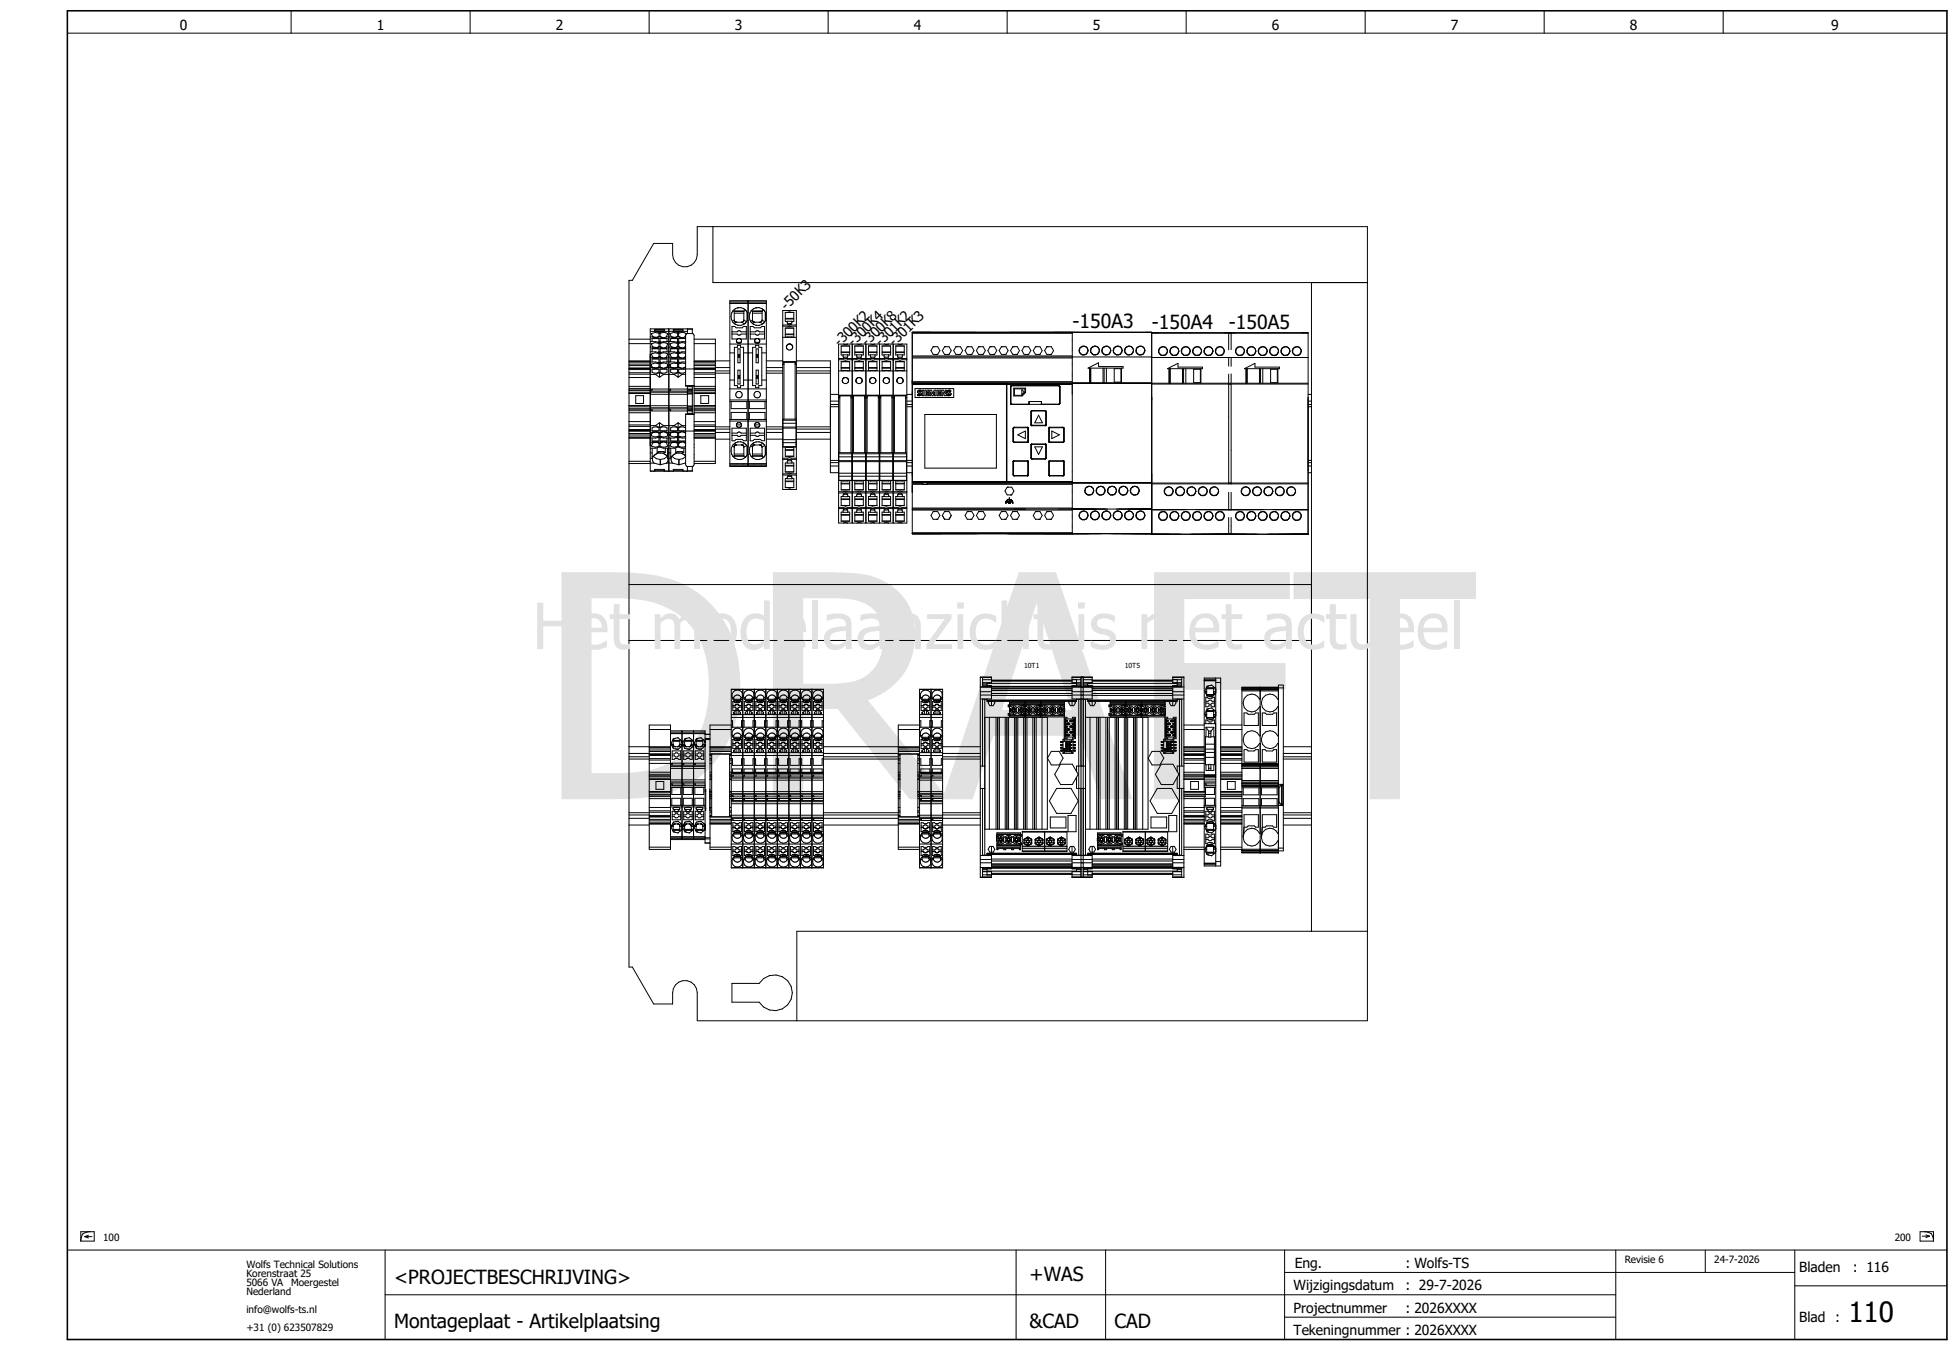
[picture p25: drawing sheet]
<svg xmlns="http://www.w3.org/2000/svg" width="438mm" height="302mm" viewBox="0 0 438 302" stroke-linecap="round" stroke-linejoin="round" font-family="sans-serif">
<defs><g id="words">
<text font-size="69.7" fill="#e1e1e1" x="120.3" y="178.6">DRAFT</text>
<text font-size="14.3" fill="#e1e1e1" x="119" y="145.1">Het modelaanzicht is niet actueel</text>
<text font-size="6.2" x="413.1" y="295.4">110</text>
<g font-size="4.3">
<text x="239.6" y="73.4">-150A3</text>
<text x="257.4" y="73.5">-150A4</text>
<text x="274.6" y="73.5">-150A5</text>
<text x="88.1" y="286.9">&lt;PROJECTBESCHRIJVING&gt;</text>
<text x="230.1" y="286.4">+WAS</text>
<text x="88.1" y="296.9">Montageplaat - Artikelplaatsing</text>
<text x="230.1" y="296.9">&amp;CAD</text>
<text x="249.1" y="296.9">CAD</text>
</g>
<g font-size="3.1">
<text x="40.2" y="6.8">0</text>
<text x="84.2" y="6.8">1</text>
<text x="124.2" y="6.8">2</text>
<text x="164.2" y="6.8">3</text>
<text x="204.2" y="6.8">4</text>
<text x="244.2" y="6.8">5</text>
<text x="284.2" y="6.8">6</text>
<text x="324.2" y="6.8">7</text>
<text x="364.2" y="6.8">8</text>
<text x="409.2" y="6.8">9</text>
<text x="175.8" y="69.4" transform="rotate(-45 175.8 69.4)">-50K3</text>
<text x="187.7" y="77.5" transform="rotate(-45 187.7 77.5)">-300K2</text>
<text x="190.7" y="77.5" transform="rotate(-45 190.7 77.5)">-300K4</text>
<text x="193.8" y="77.5" transform="rotate(-45 193.8 77.5)">-300K8</text>
<text x="196.8" y="77.5" transform="rotate(-45 196.8 77.5)">-301K2</text>
<text x="199.9" y="77.5" transform="rotate(-45 199.9 77.5)">-301K3</text>
<text x="289.3" y="283.4">Eng.</text>
<text x="314.1" y="283.4">: Wolfs-TS</text>
<text x="402.1" y="284.4">Bladen</text>
<text x="414.1" y="284.4">: 116</text>
<text x="289.1" y="288.4">Wijzigingsdatum</text>
<text x="289.1" y="293.4">Projectnummer</text>
<text x="314.1" y="288.4">: 29-7-2026</text>
<text x="314.1" y="293.4">: 2026XXXX</text>
<text x="289.1" y="298.4">Tekeningnummer : 2026XXXX</text>
<text x="402.1" y="295.4">Blad :</text>
</g>
<g font-size="2.2">
<text x="23.1" y="277.4">100</text>
<text x="423.4" y="277.4">200</text>
<text x="55.1" y="283.4">Wolfs Technical Solutions</text>
<text x="55.1" y="285.4">Korenstraat 25</text>
<text x="55.1" y="287.4">5066 VA</text>
<text x="65.1" y="287.4">Moergestel</text>
<text x="363.1" y="282.4">Revisie 6</text>
<text x="383.1" y="282.4">24-7-2026</text>
<text x="55.1" y="289.4">Nederland</text>
<text x="55.1" y="293.4">info@wolfs-ts.nl</text>
<text x="55.1" y="297.4">+31 (0) 623507829</text>
</g>
<g font-size="1.6">
<text x="228.8" y="149.4">10T1</text>
<text x="251.3" y="149.4">10T5</text>
</g>
</g></defs>
<g fill="none" stroke="#000" stroke-width=".22">
<path d="M15.1 7.4h420M65.1 2.4v5M105.1 2.4v5M145.1 2.4v5M185.1 2.4v5M225.1 2.4v5M265.1 2.4v5M305.1 2.4v5M345.1 2.4v5M385.1 2.4v5M146.1 54.4h4.2v2.5a2.75 2.75 0 0 0 2.8 2.8 2.75 2.75 0 0 0 2.7-2.8v-6.2h149.8v177.5h-149.8v-6.3a2.75 2.75 0 0 0-2.7-2.7 2.75 2.75 0 0 0-2.8 2.7v2.5h-4.2l-4.8-8.2h-.7v-153.5h.7zM159.3 50.7v12.5h146.3"/>
<path d="M140.6 75.8h4.7M140.6 76.8h4.7M145.3 75.3h.6M145.3 77.6h.6M145.3 79.9h.6M145.3 74.1h1.2M145.3 76.4h1.2l.9 .2M145.3 78.6h1.2l.9 .3M145.7 75.7h1.6M145.7 76.4v-.8h1.6v.8l-.3 .1M145.7 78.6v-.7h1.6v.7l-.3 .2M145.9 75.3l.8 .2"/>
<path d="M145.9 77.6l.8 .1M145.9 79.9l.8 .1M145.9 75.3l.9 .1M145.9 77.6l.9 .1M145.9 79.9l.9 .1M146.1 75.3l-.1 .1M146.1 77.6h-.1M146.1 79.9h-.1M146.3 73.6h2.1v.3h-2.1zM146.5 74.1l.9 .3 .9-.3h2.4M146.5 74.1h.1M146.6 74.1h1.6"/>
<path d="M147.1 75.3h.6M147.1 77.6h.6M147.1 79.9h.6M147.1 75.3l-.4 .2M147.1 77.6l-.4 .1M147.1 79.9l-.4 .1M147.3 75.2h.2M147.3 77.5h.2M147.3 79.8h.2M147.3 75.2l-.2 .1M147.3 77.5l-.2 .1M147.3 79.8l-.2 .1"/>
<path d="M147.3 75.2l-.6 .3M147.3 77.5l-.6 .2M147.3 79.8l-.6 .2M147.3 74.5v.7M147.3 76.8v.7M147.3 79v.8M147.3 74.5h.2M147.3 76.8h.2M147.3 79h.2M147.3 74.5l-.9-.2-.8 .3 .3 .7M147.3 76.8l-.9-.2-.8 .3 .3 .7M147.3 79l-.9-.1-.8 .2 .3 .8"/>
<path d="M147.4 76.6l.8-.2h2.5l.8 .2M147.4 78.9l.8-.3h2.5l.8 .3M147.4 76.4l.2 .2M147.4 76.4v.2M147.4 78.7v.2M147.4 78.7l.2 .1M147.4 76.4l-.3 .2M147.4 78.7l-.3 .1M147.5 76.8l.8-.2 .9 .3-.3 .7M147.5 79l.8-.2 .9 .3-.3 .8M147.5 74.5l.8-.2 .9 .3-.3 .7M147.5 74.5v.7"/>
<path d="M147.5 76.8v.7M147.5 79v.8M147.5 75.2l.2 .1M147.5 75.2l.6 .3M147.5 77.5l.2 .1M147.5 77.5l.6 .2M147.5 79.8l.2 .1M147.5 79.8l.6 .2M147.5 75.7h1.6M147.7 75.3l.4 .2M147.7 77.6l.4 .1M147.7 79.9l.4 .1"/>
<path d="M148.9 75.3h1.1M148.9 77.6h1.1M148.9 79.9h1.1M148.9 75.3l-.8 .2M148.9 77.6l-.8 .1M148.9 79.9l-.8 .1M149.1 76.4v-.8h-1.6v.8l.3 .1M149.1 78.6v-.7h-1.6v.7l.3 .2M149.1 76.4h-.1M149.1 78.6h-.1M149.5 73.5v31.8M149.9 75.7h1.5"/>
<path d="M149.9 76.4v-.8h1.5v.8l-.3 .1M149.9 78.6v-.7h1.5v.7l-.3 .2M150 75.3l.8 .2M150 77.6l.8 .1M150 79.9l.8 .1M150 75.3l1 .1M150 77.6l1 .1M150 79.9l1 .1M150.3 75.3l-.1 .1M150.3 77.6h-.1M150.3 79.9h-.1M150.5 73.6h2.1v.3h-2.1z"/>
<path d="M150.5 73.6v.3M150.7 74.1h.1M150.7 74.1h1.6M151.2 75.3h.6M151.2 77.6h.6M151.2 79.9h.6M151.2 75.3l-.4 .2M151.2 77.6l-.4 .1M151.2 79.9l-.4 .1M151.4 75.2h.2M151.4 77.5h.2M151.4 79.8h.2"/>
<path d="M151.4 77.5l-.2 .1M151.4 75.2l-.2 .1M151.4 79.8l-.2 .1M151.4 75.2l-.6 .3M151.4 77.5l-.6 .2M151.4 79.8l-.6 .2M151.4 74.5h.2M151.4 76.8h.2M151.4 79h.2M151.4 74.5v.7M151.4 76.8v.7M151.4 79v.8"/>
<path d="M151.4 74.5l-.9-.2-.8 .3 .3 .7M151.4 76.8l-.9-.2-.8 .3 .3 .7M151.4 79l-.9-.1-.8 .2 .3 .8M151.5 76.4l.3 .2M151.5 76.4v.2M151.5 78.7v.2M151.5 78.7l.3 .1M151.5 76.4l-.2 .2M151.5 78.7l-.2 .1M151.6 74.5l.8-.2 .9 .3-.3 .7M151.6 76.8l.8-.2 .8 .2M151.6 79l.8-.2 .8 .3"/>
<path d="M151.6 74.5v.7M151.6 76.8v.7M151.6 79v.8M151.6 77.5l.2 .1M151.6 75.2l.2 .1M151.6 75.2l.6 .3M151.6 77.5l.6 .2M151.6 79.8l.2 .1M151.6 79.8l.6 .2M151.7 75.7h1.5M151.8 75.3l.4 .2M151.8 77.6l.4 .1"/>
<path d="M151.8 79.9l.4 .1M153 75.3h.2M153 77.6h.2M153 79.9h.2M153 75.3l-.8 .2M153 77.6l-.8 .1M153 79.9l-.8 .1M153.2 76.4h-.8l-.9 .2M153.2 78.6h-.8l-.9 .3M153.2 75.6h-1.5v.8l.2 .1M153.2 77.9h-1.5v.7l.2 .2M153.2 77.2l-.2 .4"/>
<path d="M153.2 79.5l-.2 .4M153.2 76.4h.1M153.2 78.6h.1M153.6 74.1h-1.2l-.9 .3-.9-.3M153.6 73.5v1.1M153.6 73.6h1.1M154.7 74.6v-1.1h-9.4v31.8h9.4v-1M155.1 75.8h4.8v27.8h-4.8M155.1 76.8h4.8M163.1 78.9h1M163.1 67.8h8.1M163.1 67.2h8.1v37.1h-8.1z"/>
<path d="M163.1 67.5h8.1M163.1 76.9h8.1M163.5 69.9v.2M163.6 74.2h1.1l.5-.3 .4 .3h1.2M163.6 74.7h1.1l.5 .2 .4-.2h1.2M163.8 72h.1M163.8 72l1.1 .7M163.8 69.4l-.1 .1M163.9 69.3l.1 .2M164 69.5l.1 .1M164 69.5h2.3M164.1 69.6v2"/>
<path d="M164.1 69.6h2.1M164.1 70h2.1M164.1 71.6v.2M164.1 71.6l-.5 .2M164.1 77.6h.7v-.4h.7v.4h.7v8.6h-.7v.4h-.7v-.4h-.7zM164.1 71.7v.1M164.1 71.8l.1 .1M164.1 72.3l.4 .2M164.2 71.9h.1M164.2 71.9l.4 .1M164.3 69a2.12 2.12 0 0 0-.5 3M164.3 69h.1"/>
<path d="M164.3 72h.3M164.6 76.2v.1M164.6 72h1.1M164.6 72l-.6 .2M164.6 76v.1M164.6 76.4v.1M164.6 76.4l.1 .2M164.6 75.9v.5M164.7 75.9h-.1M164.7 76.6l.2 .1M164.8 76.6l-.1-.1 .8 .1M164.8 75.8h-1.2v-2.8h.6l.3 .3h1.3l.3-.3h.7v2.8h-1.3"/>
<path d="M164.8 75.8l-.2 .1M164.8 75.8h-.1M164.8 72.7h.1M164.9 76.7h.1M164.9 79.8h.5M164.9 78h.5v3.1h-.5zM164.9 79.3h.5M164.9 72.7h.6M164.9 76.7h.5M164.9 75.7h-.1M165 79.3v.5M165.1 68.8h-.3"/>
<path d="M165.2 75.7l-.4 .1M165.2 75.7l.3 .1M165.2 79.3v.5M165.4 76.7h.1M165.5 75.8l.1 .1M165.5 68.8h.1M165.5 76.6l-.1 .1M165.5 68.8l1.2 .6 .3 .5M165.5 68.8l-1.2 .2M165.5 72.7h.1M165.6 75.9h.1M165.6 75.9l.1 .2"/>
<path d="M165.6 76.4l-.1 .2M165.6 76.4h.1M165.7 76.1h.1M165.7 76.1v.2M165.7 76.2v.1M165.7 76.3l-.1 .1M165.7 72l.7 .4M166 72h-.3M166 68.9l.3 .2M166.1 71.9h-.1M166.2 78.9h2M166.2 71.7l-.1 .1"/>
<path d="M166.2 71.6l.6 .3M166.2 71.6l-.1 .3-.4 .1M166.2 69.6v1.9M166.2 71.5v.1M166.3 69.5l-.1 .1M166.4 69.2l-.1 .3M166.5 69.2l.3 .4M166.7 72.1l-1.2 .6M166.7 72.1h.1M166.9 69.8v1.9M167 70.4h.2M167 69.9v1.7"/>
<path d="M167 69.9h.2M167 71.1h.2M167 71.6h.2M167 71.6l-.3 .5M167.2 67.2v37.1M167.6 69.9l-.1 .2M167.6 74.2h1.2l.4-.3 .5 .3h1.1M167.6 74.7h1.2l.4 .2 .5-.2h1.1M167.9 72h.1M167.9 72l1.1 .7h.6M167.9 69.4l-.1 .1M168 69.3l.1 .2"/>
<path d="M168.1 69.5h2.2M168.1 69.5v.1M168.1 69.6h2.2M168.1 70h2.2M168.1 69.6v2M168.1 71.6l.1 .2M168.1 71.6l-.4 .2M168.2 77.6h.7v-.4h.7v.4h.6v8.6h-.6v.4h-.7v-.4h-.7zM168.2 71.7v.1M168.2 71.8l.1 .1M168.2 72.3l.3 .2M168.3 71.9h.1"/>
<path d="M168.3 71.9l.3 .1M168.4 69a2.12 2.12 0 0 0-.5 3M168.4 69h-.1M168.4 72h.2M168.6 76.2v.1M168.6 72h1.2M168.7 72l-.6 .2M168.7 76l-.1 .1M168.7 76.4v.1M168.7 75.9l-.1 .4 .2 .3M168.7 75.9h.1M168.8 76.6l.2 .1"/>
<path d="M168.8 75.8h-1.2v-2.8h.7l.3 .3h1.3l.3-.3h.6v2.8h-1.2M168.8 75.8l-.1 .1M168.9 75.8h-.1M168.9 72.7h.1M168.9 76.7h.1M169 79.8h.5M169 79.3h.5M169 78h.5v3.1h-.5zM169 76.7h.4M169 75.7h-.1M169.1 79.3v.5M169.1 68.8h-.3"/>
<path d="M169.3 75.7l-.5 .1M169.3 75.7l.3 .1M169.3 79.3v.5M169.5 76.7h-.1M169.6 75.8l.1 .1M169.6 68.8h.1M169.6 76.6l-.2 .1M169.6 68.8l1.1 .6 .4 .5M169.6 68.8l-1.2 .2M169.6 72.7h.1M169.6 76.6h.1M169.7 75.9h.1"/>
<path d="M169.7 76.5h-1l.1 .1M169.7 75.9l.1 .2M169.7 76.4l-.1 .2M169.7 76.4h.1M169.8 76.1h.1M169.8 76.1v.2M169.8 76.2v.1M169.8 76.3l-.1 .1M169.8 72l.6 .4M170 72h-.2M170.1 68.9l.2 .2M170.1 71.9l-.3 .1"/>
<path d="M170.2 71.9h-.1M170.2 78.9h1M170.2 71.7v.1M170.3 71.6l.6 .3M170.3 71.6l-.2 .3M170.3 69.6v1.9M170.3 71.5v.1M170.3 69.5v.1M170.5 69.2l-.2 .3M170.6 69.2l.3 .4M170.7 72.1l-1.1 .6M170.7 72.1h.1"/>
<path d="M171 69.8v1.9M171.1 70.4h.1M171.1 69.9h.1M171.1 71.1h.1M171.1 71.6h.1M171.1 69.9v1.7M171.1 71.6l-.4 .5M174.9 69.4h3.1v40h-3.1zM174.9 72.9l1.5 .1 1.6-.1M174.9 72.6h3.1M174.9 75.4h3.1M175.5 71.2h1.9"/>
<path d="M175.5 71.3h1.9M175.5 74.7h1.9M175.5 74.8h1.9M175.7 77.6v.1M175.7 77.7l.1 .2M175.8 77.2l-.1 .4M175.9 75.4h1.1M175.9 71.8h-.4v-2h1.9v2h-.4M175.9 75.3h-.4v-2h1.9v2h-.4M175.9 71.8h1.1a.58 .58 0 0 1-.6 .8 .58 .58 0 0 1-.5-.8zM176 69.4l.4 .1 .5-.1M176 72.3h.7"/>
<path d="M176.1 77l-.2 .1M176.1 77l-.3 .2M176.4 76.9h.2M176.4 76.9l-.3 .1M176.6 76.9h.1M176.6 76.9l.2 .1M176.8 77l.2 .2M177 77.2l.1 .4M177.1 77.6v.1a.7 .7 0 0 1-.6 .6 .7 .7 0 0 1-.7-.4M187.4 76.9h15.2v40h-15.2zM188 78.7h1.9M188 77.3h1.9v2h-1.9z"/>
<path d="M188 78.8h1.9M188.4 79.3a.58 .58 0 0 0 .5 .8 .58 .58 0 0 0 .5-.8M188.4 76.9l.5 .1 .5-.1M188.4 79.8h.8M190.4 76.9v40M191 78.7h1.9M191 77.3h1.9v2h-1.9zM191 78.8h1.9M191.4 79.3a.58 .58 0 0 0 .6 .8 .58 .58 0 0 0 .5-.8M191.5 76.9l.5 .1 .4-.1M191.5 79.8h.8M193.5 76.9v40"/>
<path d="M194.1 78.7h1.9M194.1 77.3h1.9v2h-1.9zM194.1 78.8h1.9M194.5 79.3a.58 .58 0 0 0 .5 .8 .58 .58 0 0 0 .5-.8M194.5 76.9l.5 .1 .5-.1M194.5 79.8h.8M196.5 76.9v40M197.1 78.7h1.9M197.1 77.3h1.9v2h-1.9zM197.1 78.8h1.9M197.5 79.3a.58 .58 0 0 0 .6 .8 .58 .58 0 0 0 .5-.8M197.6 76.9l.5 .1 .4-.1"/>
<path d="M197.6 79.8h.8M199.6 76.9v40M200.2 78.7h1.9M200.2 77.3h1.9v2h-1.9zM200.2 78.8h1.9M200.6 79.3a.58 .58 0 0 0 .5 .8 .58 .58 0 0 0 .5-.8M200.6 76.9l.5 .1 .5-.1M200.6 79.8h.8M203.9 79.8h53.5M203.9 74.5h35.7M203.9 79.6h35.7M208.5 77.5h1l.5 .9-.5 .8h-1l-.5-.8z"/>
<path d="M211.1 77.5h1l.5 .9-.5 .8h-1l-.5-.8zM213.6 77.5h1l.5 .9-.5 .8h-1l-.5-.8zM216.1 77.5h1l.5 .9-.5 .8h-1l-.5-.8zM218.7 77.5h1l.5 .9-.5 .8h-1l-.5-.8zM221.2 77.5h1l.5 .9-.5 .8h-1l-.5-.8zM223.8 77.5h1l.5 .9-.5 .8h-1l-.5-.8zM226.3 77.5h1l.5 .9-.5 .8h-1l-.5-.8zM228.8 77.5h1l.5 .9-.5 .8h-1l-.5-.8zM231.4 77.5h1l.5 .9-.5 .8h-1l-.5-.8zM233.9 77.5h1l.5 .9-.5 .8h-1l-.5-.8zM239.6 74.3v45M241.3 77.8l-.1 .9 .6 .6"/>
<path d="M241.6 79.2h.1M242.1 77.4l-.8 .4M242.2 77.4l.4 .1M242.6 77.5l.4 .3M242.6 77.5l.3 .2 .2 .7M242.6 77.5a1 1 0 0 0-1.3 .3 1 1 0 0 0 .3 1.4M242.7 79.2l-.9 .1M243 77.9l.1 .5M243.1 78.4a1 1 0 0 1-1.5 .8M243.1 78.4l-.4 .8M243.9 77.8l-.2 .9 .6 .6M244.6 77.4l-.7 .4"/>
<path d="M244.7 77.4l.5 .1M245.2 77.5l.3 .3M245.2 77.5a1 1 0 0 0-1.5 .5 1 1 0 0 0 .8 1.3 1 1 0 0 0 1.2-.9M245.2 77.5h.1M245.2 77.5l.2 .2 .3 .7M245.5 77.9l.2 .5M245.7 78.4l-.4 .8-.9 .1M246.4 77.8l-.1 .9 .6 .6M246.7 79.2h.1M247.2 77.4l-.8 .4M247.3 77.4l.4 .1M247.7 77.5l.3 .3"/>
<path d="M247.7 77.5l.3 .2 .2 .7M247.7 77.5a1 1 0 0 0-1.4 .3 1 1 0 0 0 .4 1.4M247.8 79.2l-.9 .1M248.1 77.9l.1 .5M248.2 78.4a1 1 0 0 1-1.5 .8M248.2 78.4l-.4 .8M248.9 77.8l-.1 .9 .6 .6M249.7 77.4l-.7 .4M249.8 77.4l.4 .1M250.2 77.5l.4 .3M250.2 77.5a1 1 0 0 0-1.4 .5 1 1 0 0 0 .8 1.3 1 1 0 0 0 1.1-.9M250.2 77.5h.1"/>
<path d="M250.3 77.5l.2 .2 .2 .7M250.6 77.9l.1 .5M250.7 78.4l-.4 .8-.8 .1M251.5 77.8l-.2 .9 .7 .6M251.8 79.2h.1M252.3 77.4l-.8 .4M252.3 77.4l.5 .1M252.8 77.5l.3 .3M252.8 77.5l.3 .2 .2 .7M252.8 77.5a1 1 0 0 0-1.4 .3 1 1 0 0 0 .4 1.4M252.9 79.2l-.9 .1M253.2 77.9l.1 .5"/>
<path d="M253.3 78.4a1 1 0 0 1-1.5 .8M253.3 78.4l-.4 .8M254 77.8l-.1 .9 .6 .6M254.8 77.4l-.8 .4M254.9 77.4l.4 .1M255.3 77.5l.4 .3M255.3 77.5a1 1 0 0 0-1.4 .5 1 1 0 0 0 .8 1.3 1 1 0 0 0 1.1-.9M255.3 77.5h.1M255.4 77.5l.2 .2 .2 .7M255.7 77.9l.1 .5M255.8 78.4l-.4 .8-.9 .1M257.4 74.4h34.9v45h-34.9v-45.1h-53.5v45h53.5"/>
<path d="M257.4 79.9h34.9M258.9 78.8l.7 .6M258.9 78.8l.5 .5M259.1 77.9l-.2 .9M259.4 79.3h.1M259.9 77.5l-.8 .4M259.9 77.5l.5 .1M260.4 77.6l.3 .3M260.4 77.6l.3 .3 .2 .6M260.4 77.6a1 1 0 0 0-1.2 .1 1 1 0 0 0-.3 1.1M260.4 79.3l-.8 .1M260.8 78l.1 .5"/>
<path d="M260.9 78.5a1 1 0 0 1-1.5 .8M260.9 78.5l-.4 .8M261.5 78.8l.4 .5M261.6 77.9l-.1 .9M261.9 79.3h.1M262.4 77.5l-.8 .4M262.5 77.5l.4 .1M262.9 77.6l.3 .3M262.9 77.6l.3 .3 .2 .6M262.9 77.6a1 1 0 0 0-1.1 .1 1 1 0 0 0-.3 1.1M263.3 78l.1 .5M263.4 78.5a1 1 0 0 1-1.5 .8"/>
<path d="M263.4 78.5l-.4 .8-.9 .1-.6-.6M264 78.8l.6 .6M264 78.8l.4 .5M264.1 77.9l-.1 .9M264.4 79.3h.1M264.9 77.5l-.7 .4M265 77.5l.5 .1M265.5 77.6l.3 .3M265.5 77.6l.2 .3 .3 .6M265.5 77.6a1 1 0 0 0-1.2 .1 1 1 0 0 0-.3 1.1M265.5 79.3l-.8 .1M265.8 78l.2 .5"/>
<path d="M266 78.5a1 1 0 0 1-1.5 .8M266 78.5l-.4 .8M266.7 77.9l-.2 .9M267 79.3h.1M267.5 77.5l-.8 .4M267.6 77.5l.4 .1M268 77.6l.3 .3M268 77.6l.3 .3 .2 .6M268 77.6a1 1 0 0 0-1.4 .4 1 1 0 0 0 .4 1.3M268.4 78l.1 .5M268.5 78.5a1 1 0 0 1-1.5 .8M268.5 78.5l-.4 .8-.9 .1-.6-.6"/>
<path d="M269.1 78.8l.6 .6M269.2 77.9l-.1 .9M270 77.5l-.7 .4M270.1 77.5l.4 .1M270.5 77.6l.4 .3M270.5 77.6l.3 .3 .2 .6M270.5 77.6a1 1 0 0 0-1.1 .1 1 1 0 0 0-.3 1.1M270.6 79.3l-.9 .1M270.9 78l.1 .5M271 78.5a1 1 0 0 1-.8 1 1 1 0 0 1-1.1-.7M271 78.5l-.4 .8M271.6 78.8l.7 .6"/>
<path d="M271.6 78.8l.5 .5M271.8 77.9l-.2 .9M272.1 79.3h.1M272.6 77.5l-.8 .4M272.6 77.5l.5 .1M273.1 77.6l.3 .3M273.1 77.6l.3 .3 .2 .6M273.1 77.6a1 1 0 0 0-1.2 .1 1 1 0 0 0-.3 1.1M273.5 78l.1 .5M273.6 78.5a1 1 0 0 1-1.5 .8M273.6 78.5l-.4 .8-.9 .1M274.6 74.4v3.8"/>
<path d="M275.1 74.4v3.8M275.1 79.9h.1M276.1 78.8l.7 .6M276.3 77.9l-.2 .9M277.1 77.5l-.8 .4M277.1 77.5l.5 .1M277.6 77.6l.3 .3M277.6 77.6a1 1 0 0 0-1.2 .1 1 1 0 0 0-.3 1.1M277.6 77.6l.3 .3 .2 .6M277.6 79.3l-.8 .1M278 78l.1 .5M278.1 78.5a1 1 0 0 1-.9 1 1 1 0 0 1-1.1-.7"/>
<path d="M278.1 78.5l-.4 .8M278.7 78.8l.6 .6M278.7 78.8l.4 .5M278.8 77.9l-.1 .9M279.1 79.3h.1M279.6 77.5l-.8 .4M279.7 77.5l.4 .1M280.1 77.6l.3 .3M280.1 77.6a1 1 0 0 0-1.1 .1 1 1 0 0 0-.3 1.1M280.1 77.6l.3 .3 .2 .6M280.5 78l.1 .5M280.6 78.5a1 1 0 0 1-1.5 .8"/>
<path d="M280.6 78.5l-.4 .8-.9 .1M281.2 78.8l.6 .6M281.3 77.9l-.1 .9M282.1 77.5l-.7 .4M282.2 77.5l.5 .1M282.7 77.6l.3 .3M282.7 77.6l.2 .3 .3 .6M282.7 77.6a1 1 0 0 0-1.2 .1 1 1 0 0 0-.3 1.1M283 78l.2 .5M283.2 78.5a1 1 0 0 1-.9 1 1 1 0 0 1-1.1-.7M283.2 78.5l-.4 .8-.9 .1M283.8 78.8l.6 .6"/>
<path d="M283.8 78.8l.4 .5M283.9 77.9l-.2 .9M284.2 79.3h.1M284.7 77.5l-.8 .4M284.8 77.5l.4 .1M285.2 77.6l.3 .3M285.2 77.6l.3 .3 .2 .6M285.2 77.6a1 1 0 0 0-1.1 .1 1 1 0 0 0-.3 1.1M285.3 79.3l-.9 .1M285.6 78l.1 .5M285.7 78.5a1 1 0 0 1-1.5 .8M285.7 78.5l-.4 .8"/>
<path d="M286.3 78.8l.6 .6M286.4 77.9l-.1 .9M287.2 77.5l-.7 .4M287.3 77.5l.4 .1M287.7 77.6l.4 .3M287.7 77.6l.3 .3 .2 .6M287.7 77.6a1 1 0 0 0-1.1 .1 1 1 0 0 0-.3 1.1M288.1 78l.1 .5M288.2 78.5a1 1 0 0 1-.8 1 1 1 0 0 1-1.1-.7M288.2 78.5l-.4 .8-.9 .1M288.8 78.8l.7 .6M288.8 78.8l.5 .5"/>
<path d="M289 77.9l-.2 .9M289.3 79.3h.1M289.8 77.5l-.8 .4M289.8 77.5l.5 .1M290.3 77.6l.3 .3M290.3 77.6l.3 .3 .2 .6M290.3 77.6a1 1 0 0 0-1.2 .1 1 1 0 0 0-.3 1.1M290.3 79.3l-.8 .1M290.7 78l.1 .5M290.8 78.5a1 1 0 0 1-1.5 .8M290.8 78.5l-.4 .8M293.1 63.2v145"/>
<path d="M140.6 80.7h4.7M140.6 96.4h4.7M140.6 90.7h13M140.6 91.8h5.1M140.6 80.9h4.7M140.6 80.8h4.7M140.6 81.4h4.7M140.6 81.7h4.7M140.6 82.3h4.7M140.6 82.4h4.7M140.6 82.6h4.7M140.6 83.3h4.7"/>
<path d="M140.6 83.6h4.7M140.6 84.4h4.7M140.6 86.4h4.7M140.6 86.8h4.7M140.6 87.2h4.7M140.6 87.9h4.7M140.6 90.9h4.7M140.6 92.3h4.7M140.6 94.2h4.7M140.6 95h4.7M140.6 95.3h4.7M140.6 96h4.7"/>
<path d="M140.6 96.2h4.7M140.6 96.9h4.7M140.6 97.2h4.7M140.6 97.7h4.7M140.6 97.8h4.7M142.1 88.4h1.7v1.8h-1.7zM145.3 88.1h8.3M145.3 82.1h.6M145.3 96.7h.6M145.3 99h.6M145.3 83.7h1.2M145.3 95.1h1.2"/>
<path d="M145.3 80.9h1.2l.9 .3M145.3 91.6h.4v.3h3.8M145.3 87h.4M145.3 87.4h9.4M145.6 97.4l.8 .3 .9-.2M145.6 81.4v.3M145.6 81.4l-.1 .3 .4 .4M145.6 81.6v.2M145.6 97v.4M145.7 82.5h1.6v.7l-.5 .2h-.7l-.4-.2zM145.7 95.6l.4-.2h.7l.5 .2v.7h-1.6zM145.7 82.5h1.6"/>
<path d="M145.7 96.3h1.6M145.7 80.9v-.7h1.6v.7l-.3 .1M145.8 82.1l.5 .2M145.9 99l-.3 .7 .8 .3 .9-.2M145.9 82.1l.4 .2M145.9 96.7l-.4 .4 .1 .3M145.9 82.1l.9 .1M146 98.9h.1M146.1 96.6v.1M146.1 82.2h.1M146.3 82.3h.4M146.3 96.5h.4"/>
<path d="M146.3 96.5l-.4 .2M146.3 96.5l-.5 .2M146.5 83.7h.1M146.5 83.7l.9 .6 .9-.6M146.5 95.1l.9-.6 .9 .6M146.5 95.1h.1M146.5 95.1l.9 .4M146.7 98.8l-.8 .2M146.7 96.5l.6 .3M146.7 96.5l.4 .2M146.7 98.8l.6 .3M146.7 98.8l.4 .2"/>
<path d="M146.8 96.6l-.9 .1M146.8 98.9l-.9 .1M147 97.8l.3 .1v.7h-1.6v-.7M147.1 82.1h.6M147.1 96.7h.6M147.1 99h.6M147.1 96.7l.2 .1M147.1 99l.2 .1M147.1 82.1l-.4 .2M147.1 97.7l.3 .1M147.2 94.6l.2 .1M147.3 82h.2"/>
<path d="M147.3 96.8h.2M147.3 99.1h.2M147.3 82l-.2 .1M147.3 82l-.6 .3M147.3 81.3v.7M147.3 96.8v.7M147.3 99.1v.7M147.3 81.3h.2M147.3 97.5h.2M147.3 99.8h.2M147.3 81.3l-.9-.2-.8 .3M147.4 81.2l.8-.3h2.5l.8 .3"/>
<path d="M147.4 97.6l-.9 .3h-5.9M147.4 97.6l.8 .3h2.5l.8-.3M147.4 81v.2M147.4 83.3v.8M147.4 94.7v.8M147.4 97.6v.2M147.4 81l.2 .1M147.4 84.1l.1 .1M147.4 83.3l.9 .4M147.4 81l-.3 .1M147.4 83.3l-.9 .4M147.4 84.1l-.2 .1"/>
<path d="M147.5 81.3l.8-.2 .9 .3M147.5 81.3v.7M147.5 96.8v.7M147.5 99.1v.7M147.5 82l.2 .1M147.5 82l.6 .3M147.5 82.5h1.6v.7l-.5 .2h-.7l-.4-.2zM147.5 95.6l.4-.2h.7l.5 .2v.7h-1.6zM147.5 82.5h1.6M147.5 96.3h1.6M147.5 94.6l-.1 .1M147.6 97.7l-.2 .1"/>
<path d="M147.7 82.1l.4 .2M147.7 96.7l-.2 .1M147.7 99l-.2 .1M147.8 97.8l-.3 .1v.7h1.6v-.7M148.1 98.8l.8 .2M148.1 82.3h.4M148.1 96.5h.4M148.1 96.5l-.4 .2M148.1 98.8l-.4 .2M148.1 96.5l-.6 .3M148.1 98.8l-.6 .3M148.3 83.7h.1"/>
<path d="M148.3 95.1h.1M148.3 95.1l-.9 .4M148.3 83.7h2.3M148.5 96.5l.4 .2M148.9 96.7l.4 .4-.1 .3M148.9 99l.3 .7-.9 .3-.8-.2M148.9 82.1h1.1M148.9 96.7h1.1M148.9 99h1.1M148.9 82.1l-.4 .2M149 97.9h.1M149.1 80.9v-.7h-1.6v.7l.3 .1"/>
<path d="M149.1 80.9h-.1M149.2 97v.2M149.2 97.1v.3M149.2 81.4l.1 .3-.4 .4M149.2 81.4v.4v-.1M149.2 97.4l-.9 .3-.8-.2M149.5 87h-3.8v.2h-.4M149.5 91.6h.4v.3h4.8M149.5 87h.4M149.5 91.8h.4M149.7 97.4l.8 .3 .9-.2M149.7 81.4v.3"/>
<path d="M149.7 81.4l-.1 .3 .4 .4M149.7 81.6v.2M149.7 97v.4M149.9 82.5h1.5v.7l-.4 .2h-.7l-.4-.2zM149.9 95.6l.4-.2h.7l.4 .2v.7h-1.5zM149.9 82.5h1.5M149.9 96.3h1.5M149.9 80.9v-.7h1.5v.7l-.3 .1M150 82.1l.8 .2M150 99l-.3 .7 .8 .3 .9-.2M150 96.7l-.4 .4 .1 .3M150.1 82.1l.9 .1"/>
<path d="M150.2 98.9h.1M150.2 96.6l.1 .1M150.3 82.2h-.1M150.6 83.7l.9 .6 .9-.6M150.6 83.7h.1M150.6 95.1h-2.3M150.6 95.1l.9-.6 .9 .6M150.6 95.1h.1M150.6 95.1l.9 .4M150.8 96.5l-.8 .2M150.8 98.8l-.8 .2M150.8 96.5l.6 .3"/>
<path d="M150.8 96.5l.4 .2M150.8 98.8l.6 .3M150.8 98.8l.4 .2M151 96.6l-.9 .1M151 98.9l-1 .1M151.1 97.8l.3 .1v.7h-1.5v-.7M151.2 82.1h.6M151.2 96.7h.6M151.2 99h.6M151.2 99l.2 .1M151.2 96.7l.2 .1M151.2 82.1l-.4 .2"/>
<path d="M151.3 97.7l.2 .1M151.4 94.6l.1 .1M151.4 82h.2M151.4 96.8h.2M151.4 99.1h.2M151.4 82l-.2 .1M151.4 82l-.6 .3M151.4 81.3h.2M151.4 97.5h.2M151.4 99.8h.2M151.4 81.3v.7M151.4 96.8v.7"/>
<path d="M151.4 99.1v.7M151.4 81.3l-.9-.2-.8 .3M151.5 97.6l.9 .3h.8M151.5 84.1l-.1 .1M151.5 81v.2M151.5 83.3v.8M151.5 94.7v.8M151.5 97.6v.2M151.5 81l.3 .1M151.5 84.1l.2 .1M151.5 83.3l.9 .4M151.5 81l-.2 .1"/>
<path d="M151.5 83.3l-.9 .4M151.6 81.3l.8-.2 .8 .2M151.6 81.3v.7M151.6 96.8v.7M151.6 99.1v.7M151.6 82l.2 .1M151.6 82l.6 .3M151.7 82.5h1.5M151.7 96.3h1.5M151.7 94.6l-.2 .1M151.8 97.7l-.3 .1M151.8 82.1l.4 .2"/>
<path d="M151.8 96.7l-.2 .1M151.8 99l-.2 .1M151.9 97.8l-.2 .1v.7h1.5M152.2 96.5l.8 .2M152.2 98.8l.8 .2M152.2 96.5l-.4 .2M152.2 98.8l-.4 .2M152.2 96.5l-.6 .3M152.2 98.8l-.6 .3M152.4 95.1h.8M152.4 83.7h.1M152.4 95.1h.1"/>
<path d="M152.4 95.1l-.9 .4M152.4 83.7h.8M153 82.1h.2M153 96.7h.2M153 99h.2M153 82.1l-.8 .2M153 96.7l.2 .2M153 99l.2 .3M153.2 97.9h.1M153.2 95.6l-.4-.2h-.7l-.4 .2v.7l8.2 .1M153.2 80.9h-.8l-.9 .3M153.2 80.2h-1.5v.7l.2 .1"/>
<path d="M153.2 82l-.2 .1M153.2 97.5l-.8 .2-.8-.2M153.2 99.8l-.8 .2-.8-.2M153.2 80.9h.1M153.2 86.2h1.9M153.2 92.6h1.9M153.6 87.1h1.1M153.6 91.8h1.1M153.6 86.3v6.2M153.6 86.4h1.1M153.6 87.3h1.1M153.6 88h1.1"/>
<path d="M153.6 90.8h1.1M153.6 91.5h1.1M153.6 92.4h1.1M154.7 87h-4.8v.2h-.4M154.7 87.7h-14.1M154.7 91.1h-9.4M154.7 91.4h-14.1M154.7 86.3v6.2M155.1 82.5h-3.4v.7l.4 .2h.7l.4-.2M155.1 97.9h4.8M155.1 87.7h4.8M155.1 90.7h4.8"/>
<path d="M155.1 91.4h4.8M155.1 91.8h4.8M155.1 86.3h-1.9v-11.4l.3-.3h1.4l.2 .3v29l-.2 .4h-1.4l-.3-.4v-11.4h1.9M155.1 80.9h4.8M155.1 80.8h4.8M155.1 81.4h4.8M155.1 81.7h4.8M155.1 82.3h4.8M155.1 82.4h4.8M155.1 82.6h4.8M155.1 83.3h4.8M155.1 83.6h4.8"/>
<path d="M155.1 84.4h4.8M155.1 86.4h4.8M155.1 86.8h4.8M155.1 87.2h4.8M155.1 87.9h4.8M155.1 90.9h4.8M155.1 92.3h4.8M155.1 94.2h4.8M155.1 95h4.8M155.1 95.3h4.8M155.1 96h4.8M155.1 96.2h4.8"/>
<path d="M155.1 96.9h4.8M155.1 97.2h4.8M155.1 97.7h4.8M155.1 97.8h4.8M156.6 88.4h1.8v1.8h-1.8zM159.9 82.2h3.2M159.9 82.9h3.2M159.9 83.4h3.2M159.9 95.4h3.2M159.9 95.9h3.2M159.9 96.7h3.2M159.9 98.2h3.2"/>
<path d="M163.1 80.7h-8M163.1 84.9h1M163.1 86.9h8.1M163.1 89.4h8.1M163.1 89.8h8.1M163.1 93.8h8.1M163.1 94.1h8.1M163.4 89.8v1.5h3.5v-1.5M163.4 93.8v-1.6h3.5v1.6M163.6 95.7h3.2v2.8h-.7l-.3-.3h-1.3l-.3 .3h-.6zM163.6 96.8h1.1l.5-.2 .4 .2h1.2M163.6 97.3h1.1l.5 .3 .4-.3h1.2"/>
<path d="M163.6 99.7l.5 .2M163.8 99.4a2.12 2.12 0 0 0 .5 3.1M163.8 99.4h.1M164 99.2l.6 .3M164.1 100v1.9M164.1 99.9v.1M164.1 99.8v.2M164.2 99.7l-.1 .1M164.2 99.7l-.1 .2M164.2 99.6v.1M164.3 99.6l-.1 .1M164.4 99.5l-.1 .1"/>
<path d="M164.5 98.9l-.4 .2M164.6 95h1.1M164.6 94.9v.2M164.6 95.1v.1M164.6 95.1h.1M164.6 99.5h1.1M164.6 99.5l-.3 .1M164.6 94.9h.1M164.6 95.2v.1M164.6 95.2l.1 .2M164.6 94.7v.2M164.6 94.7v.1"/>
<path d="M164.7 95.4h.1M164.7 95.4l.2 .1M164.7 94.6l-.1 .1M164.8 94.6h-.1M164.9 95.5h.1M164.9 82.7h.5v3.1h-.5zM164.9 84h.5M164.9 84.5h.5M164.9 98.8l-1.1 .6M164.9 95.5h.5M164.9 94.5h.5M164.9 94.5l-.2 .1"/>
<path d="M164.9 98.8h-.1M164.9 94.5h.1M165 84v.5M165.2 84v.5M165.3 94.5h.1M165.4 94.5l.1 .1M165.4 95.5h-.1M165.5 94.6h.1M165.5 98.8h.1M165.5 94.6l.1 .1M165.5 95.4l-.1 .1M165.5 98.8l1.2 .5"/>
<path d="M165.5 98.8h-.6M165.5 95.4h.1M165.6 94.7v.1M165.6 94.7l.1 .2M165.6 95.2l-.1 .2M165.6 95.2v.1M165.7 94.9h.1M165.7 94.9v.2M165.7 95v.1M165.7 95.1l-.1 .1M165.7 99.5h.2M165.9 99.5h.1"/>
<path d="M165.9 99.5l.3 .3M166 99.6h.1M166.2 84.9h2M166.2 99.8v.2M166.2 99.8v.1M166.2 99.9v.1M166.2 100v1.9M166.4 99.1l-.7 .4M166.7 99.3h.1M166.7 99.3l.3 .6M166.8 99.6l-.6 .3M166.9 99.8v1.9"/>
<path d="M167 99.9h.2M167 99.9v1.7M167.5 89.8v1.5h3.5v-1.5M167.5 93.8v-1.6h3.5v1.6M167.6 95.7h3.2v2.8h-.6l-.3-.3h-1.3l-.3 .3h-.7zM167.6 96.8h1.2l.4-.2 .5 .2h1.1M167.6 97.3h1.2l.4 .3 .5-.3h1.1M167.7 99.7l.4 .2M167.9 99.4a2.12 2.12 0 0 0 .5 3.1M167.9 99.4h.1M168.1 99.2l.6 .3M168.1 100v1.9"/>
<path d="M168.1 99.9v.1M168.2 99.8l-.1 .2M168.2 99.7v.1M168.2 99.7l-.1 .2M168.3 99.6l-.1 .1M168.4 99.5l-.1 .1M168.5 98.9l-.3 .2M168.6 95h1.2M168.6 94.9v.2M168.6 95.1l.1 .1M168.6 95.1h.1M168.6 99.5h1.2"/>
<path d="M168.6 99.5l-.3 .1M168.6 94.9h.1M168.7 95.2v.1M168.7 95.2l.1 .2M168.7 94.7l-.1 .2M168.7 94.7v.1M168.8 95.4h.1M168.8 95.4l.2 .1M168.8 94.6l-.1 .1M168.8 94.6h.1M168.9 95.5h.1M169 84h.5"/>
<path d="M169 84.5h.5M169 82.7h.5v3.1h-.5zM169 98.8l-1.1 .6M169 95.5h.4M169 94.5h.4M169 94.5l-.2 .1M169 98.8h-.1M169 94.5h-.1M169.1 84v.5M169.3 84v.5M169.4 94.5h.1M169.4 94.5l.3 .2"/>
<path d="M169.5 95.5h-.1M169.6 94.6h.1M169.6 98.8h.1M169.6 95.4l-.2 .1M169.6 98.8l1.1 .5M169.6 98.8h-.6M169.6 95.4h.1M169.7 94.7v.1M169.7 94.7l.1 .2M169.7 95.2l-.1 .2M169.7 95.2v.1M169.8 94.9h.1"/>
<path d="M169.8 94.9v.2M169.8 95v.1M169.8 95.1l-.1 .1M169.8 99.5h.2M170 99.5h.1M170 99.5l.3 .3M170.1 99.6h.1M170.2 84.9h1M170.3 99.8v.2M170.3 99.8v.1M170.3 99.9v.1M170.3 100v1.9"/>
<path d="M170.4 99.1l-.6 .4M170.7 99.3h.1M170.7 99.3l.4 .6M170.9 99.6l-.6 .3M171 99.8v1.9M171.1 99.9h.1M171.1 99.9v1.7M171.2 80.7h3.7M171.2 82.2h3.7M171.2 82.9h3.7M171.2 83.4h3.7M171.2 95.4h3.7"/>
<path d="M171.2 95.9h3.7M171.2 96.7h3.7M171.2 98.2h3.7M174.9 98.8h.1M174.9 94.6h.1M174.9 95.5h.1M174.9 99.4h.1M174.9 81.4h.3v-.5h2.5v12.8M174.9 99.9h3.1M174.9 80.8h3.1M175 98.9h2.9M175 99.9v-6.2h2.9v6.2"/>
<path d="M175 93.9h2.9M175 94.6h2.9M175 95.5h2.9M175 95.7h2.9M175 98.3h2.9M175.2 81v12.7M175.5 100h1.9v2h-1.9zM175.9 99.9v.1M177 99.9v.1M177.7 81.4h.3M177.9 98.8h.1M177.9 94.6h.1"/>
<path d="M177.9 95.5h.1M177.9 99.4h.1M178 80.7h7.6v25h1.8M178 82.2h7.6M178 82.9h7.6M178 83.4h7.6M178 95.4h7.6M178 95.9h7.6M178 96.7h7.6M178 98.2h7.6M185.6 88.2h1.8M185.6 89.7h1.8"/>
<path d="M185.6 90.4h1.8M185.6 90.9h1.8M187.4 82.9h15.2M187.4 88.9h.2M187.4 80.4l1.5 .1 .5-.1 2.6 .1 .4-.1 2.6 .1 .5-.1 2.6 .1 .4-.1 2.6 .1 1.5-.1M187.4 80.1h15.2M187.4 88.3h15.2M188 82.2h1.9M188 82.3h1.9M188.2 85.1v.1M188.2 85.2l.1 .2M188.3 84.7l-.1 .4"/>
<path d="M188.4 82.8h-.4v-2h1.9v2h-.5M188.4 82.9h1M188.4 84.6h.1M188.6 84.5l-.2 .1M188.6 84.5l-.3 .2M188.9 84.4l.4 .1M188.9 84.4l-.3 .1M189.1 84.4h.1M189.3 84.5l.2 .2M189.5 84.7l.1 .4M189.6 85.1v.1a.7 .7 0 0 1-.6 .6 .7 .7 0 0 1-.7-.4M190.2 88.9h.5v-.5h2.5v12.8"/>
<path d="M190.7 88.5v12.7M191 82.2h1.9M191 82.3h1.9M191.3 85.1v.1M191.3 85.2v.2M191.4 84.7l-.1 .4M191.4 82.8h-.4v-2h1.9v2h-.4M191.4 82.9h1.1M191.5 84.6h.1M191.6 84.5l-.1 .1M191.6 84.5l-.2 .2M192 84.4h.2"/>
<path d="M192 84.4l-.4 .1M192.2 84.4h.1M192.2 84.4l.1 .1M192.3 84.5l.3 .2M192.6 84.7l.1 .4M192.7 85.1l-.1 .1a.7 .7 0 0 1-.6 .6 .7 .7 0 0 1-.7-.4M193.2 88.9h.5M194.1 82.2h1.9M194.1 82.3h1.9M194.3 85.1v.1M194.3 85.2l.1 .2M194.4 84.7l-.1 .4"/>
<path d="M194.5 82.8h-.4v-2h1.9v2h-.5M194.5 82.9h1M194.7 84.5l-.2 .1M194.7 84.5l-.3 .2M195 84.4h.2M195 84.4l-.3 .1M195.2 84.4l.2 .1M195.4 84.5l.2 .2M195.6 84.7l.1 .4M195.7 85.1v.1a.7 .7 0 0 1-.6 .6 .7 .7 0 0 1-.7-.4M196.3 88.5v12.7M196.8 88.9h-.5v-.5h-2.6l.1 12.8"/>
<path d="M197.1 82.2h1.9M197.1 82.3h1.9M197.4 85.1v.1M197.4 85.2v.2M197.5 84.7l-.1 .4M197.5 82.8h-.4v-2h1.9v2h-.4M197.5 82.9h1.1M197.6 84.6h.1M197.7 84.5l-.1 .1M197.7 84.5l-.2 .2M198.1 84.4h.2M198.1 84.4l-.4 .1"/>
<path d="M198.3 84.4h.1M198.3 84.4l.1 .1M198.4 84.5l.3 .2M198.7 84.7l.1 .4M198.8 85.1l-.1 .1a.7 .7 0 0 1-.6 .6 .7 .7 0 0 1-.7-.4M199.3 88.9h.5v-.5h2.6v.5h.2M199.9 88.5v12.7M200.2 82.2h1.9M200.2 82.3h1.9M200.4 85.1v.1M200.4 85.2l.1 .2M200.5 84.7l-.1 .4"/>
<path d="M200.6 82.8h-.4v-2h1.9v2h-.5M200.6 82.9h1M200.8 84.5l-.2 .1M200.8 84.5l-.3 .2M201.1 84.4h.2M201.1 84.4l-.3 .1M201.3 84.4h.1M201.3 84.4l.2 .1M201.5 84.5l.2 .2M201.7 84.7l.1 .4M201.8 85.1v.1a.7 .7 0 0 1-.6 .6 .7 .7 0 0 1-.7-.4M202.4 88.5v12.7"/>
<path d="M202.6 88.2h1.3M202.6 89.7h1.3M202.6 90.4h1.3M202.6 90.9h1.3M203.9 80h35.7M203.9 85.7h53.5M203.9 85.9h21M203.9 85.3h35.7M204.5 86.9h8.6v1.9h-8.6zM205 87.6h.1M205 87.6l.6 .5M205.1 88.2h.5"/>
<path d="M205.1 88.2v.2M205.2 87.3l-.2 .3M205.4 87.5l.5 .4M205.4 87.5h.1M205.4 87.4l.5 .1M205.4 87.4v.1M205.5 87.4l.4 .1M205.5 88l.1 .1M205.6 88.2h.1M205.6 88.1v.1M205.7 87.2l-.5 .1M205.7 87.2h.2v.3"/>
<path d="M205.8 88.3l-.7 .1M205.9 87.9v.3M205.9 88.2l-.1 .1M206.1 87.2h.3v1.2h-.3zM206.7 92.6h15.9v12h-15.9zM206.7 87.2h.8v.2h-.5v.3h.5v.2h-.5v.3h.6v.2h-.9zM207.7 87.2h.5l.3 .8 .3-.8h.4v1.2h-.4v-.8l-.3 .9h-.2l-.3-.9v.8h-.3zM209.4 87.2h.9v.2h-.6v.3h.5v.2h-.5v.3h.6v.2h-.9zM210.5 87.2h.3l.4 .8v-.8h.3v1.2h-.4l-.4-.7v.7h-.2zM211.6 87.6l.1 .2M211.7 88.2h.5M211.7 88.2v.2"/>
<path d="M211.7 87.8l.5 .4M211.8 87.3l-.2 .3M212.2 88.1h.1M212.3 87.2h.2v.3l-.4-.1-.1 .2 .5 .4M212.3 87.2l-.5 .1M212.4 88.4h-.7M212.4 88.4h.1M212.5 88l-.1 .4M224.9 85.7v22.2M225 85.7v22.2M225 85.9h14.6M225.8 90.2l.1 .1"/>
<path d="M225.9 86.3h-.1M225.9 87.4v2.7M225.9 90.1v.1M225.9 90.3h.1M225.9 86.3l-.1 3.9M225.9 90.3v.1M225.9 90.2h.1M225.9 90.2v.1M225.9 90.2l.1 .1M225.9 86.2v.1M225.9 86.2h.1M225.9 90.3l.2 .1"/>
<path d="M225.9 86.3v.1M225.9 86.3v3.8M225.9 86.3h.1M225.9 90.4h.2M226 90.3h.1M226 86.3h-.1M226 86.3h.1M226.1 90.4h10.5M226.4 95.8v2.9M226.4 98.7l.3 .2M226.4 95.6v.2M226.5 95.6l-.1 .2"/>
<path d="M226.5 95.6h.1M226.5 86.8h2.7v.9l-.8 .8h-1.9zM226.5 95.5v.1M226.5 95.6l3.1 .1v3h-3.1zM226.7 86.9h2.3v.8l-.7 .7h-1.6zM227.4 97.2l1.7-.9v1.7zM228.3 87.1l.6 .5-.6 .6zM229.6 95.5l-3.1 .1M229.6 95.5l.1 .1M229.6 95.5h.1M229.7 95.5h.1M229.7 95.5v.1"/>
<path d="M229.7 98.8v.1M229.7 98.8l-3 .1M229.7 95.6h.1M229.7 95.6l.1 3.1M229.8 98.7l-.1 .1M229.8 98.7h.1M229.9 89.9v.4h-3.9M230 89.8l-.1 .1M230 89.8h2.7M230 89.8h.1M230.1 90.4h.1M230.4 99.4v3.1"/>
<path d="M230.4 92.1v3M230.4 99.4h.1M230.4 95.1h.1M230.4 99.3v.1M230.4 91.9v.2M230.5 99.3h-.1M230.5 99.3h.1M230.5 95.1l.1 .1M230.5 95.1h.1M230.5 99.3l-.1 .1M230.5 91.8l-.1 .1M230.5 91.8h.1"/>
<path d="M230.5 99.2v.1M230.5 99.4h3.1v3.1h-3.1zM230.5 91.9h3.1v3.1h-3.1zM230.6 95.2h3M230.7 91.8h2.8M230.7 91.8h-.2M230.7 91.8l-.2 .1M231.2 99.9h1.7l-.8 1.7zM232.1 92.8l.8 1.7h-1.7zM232.7 89.8h.1M232.7 89.8v.5M232.7 90.1v.2"/>
<path d="M233.5 91.8l.2 .1M233.5 91.8h.1M233.6 99.2l.1 .1M233.6 99.2h-3.1M233.6 91.8h.1M233.6 91.8l.1 .1M233.7 95.1l-.1 .1M233.7 99.3h.1M233.7 95.1h.1M233.7 91.9h.1M233.7 91.9l.1 3.1M233.7 99.3l.1 .1"/>
<path d="M233.8 99.4h.1M233.8 99.4v2.9M233.8 95l-.1 .1M234.4 95.7v3.1M234.4 95.7h.1M234.4 98.8h.1M234.4 95.6v.1M234.4 98.8l.2 .1M234.4 95.6h.1M234.4 98.8l.1 .1M234.5 95.5l-.1 .1M234.5 95.5h.1"/>
<path d="M234.5 98.9h.1M234.5 95.6l3.1 .1v3h-3.1zM235 96.3l1.7 .9-1.7 .8zM236.6 86.2h-10.7M236.6 86.2h.1M236.6 86.3h.1M236.6 86.3h-10.6M236.7 90.3h-4M236.7 86.3h.1M236.7 86.3l.1 .1M236.7 86.2l.1 .1M236.7 90.3h.1"/>
<path d="M236.7 90.3l-.1 .1M236.8 86.4h.1M236.8 90.3l-.2 .1M236.8 90.2h.1M236.8 86.4v3.8M236.8 90.2l-.1 .1M236.8 86.3h.1M236.8 86.3v.1M236.8 90.3h-.1M236.8 86.4v3.7M236.8 87.4v2.7M236.8 90.1v.2"/>
<path d="M237.5 95.5h-3M237.5 95.5l.2 .1M237.7 98.8l-3.1 .1M237.7 98.8h.1M237.7 95.6v.1M237.7 98.8l-.1 .1M237.7 95.6h.1M237.7 95.6l.1 3M237.8 98.6l-.1 .2M243.1 82.3l2.4-1.2v.8h5.5v.4zM243.5 82.3v3.2M243.7 82.3v3.2"/>
<path d="M246.5 82.3v3.2M246.7 82.3v3.2M247.2 82.3v3.2M249 82.4h1.5v3h-1.5zM250.6 82.3v3.2M257.4 85.5h-53.5M257.4 85.7h34.9M257.4 85.8h34.9M260.9 82.4l2.3-1.2v.9h5.5v.3zM261.2 82.4v3.3M261.3 82.4v3.3M261.5 82.4v3.3"/>
<path d="M264.2 82.4v3.3M264.5 82.4v3.3M265 82.4v3.3M266.7 82.5h1.5v3h-1.5zM268.4 82.4v3.3M274.6 80v1.8M274.6 83.6v24.4M275.1 80.1v1.8M275.1 83.6v2.1M275.1 85.8v22.4M278.1 82.4l2.3-1.2v.9h5.5v.3zM278.4 82.4v3.3"/>
<path d="M278.5 82.4v3.3M278.7 82.4v3.3M281.4 82.4v3.3M281.7 82.4v3.3M282.2 82.4v3.3M283.9 82.5h1.5v3h-1.5zM285.6 82.4v3.3M292.3 88.2h.8M292.3 89.7h.8M292.3 90.4h.8M292.3 90.9h.8M140.6 103.1h4.7"/>
<path d="M140.6 103.6h4.7M145.3 101.2h.4M145.3 103.5h.8M145.3 100.2h1.2l.9-.3 .8 .3h2.5l.8-.3 .9 .3h.8M145.7 100.2v2.3h-.4M145.9 102l-.1 .7 .3 .8M146 102l.7 .5 .8 .2M146.1 103.5l1.4 .4M146.3 104.9h2.1v.3h-2.1zM146.8 101.1h.2M146.8 100.1v1h.2M146.9 101.3l-.9 .7h-.3"/>
<path d="M146.9 101.3h1.3M146.9 101.3l-.8 .5M147.2 101h1.1M147.2 101l-.2 .1M147.5 102.7v1.2M147.5 102.7h.1M147.5 103.9h.1M147.6 102.7v1.2M148.2 101.3l.9 .7M148.2 101.3l.8 .5M148.3 101l.2 .1M148.3 101h.1"/>
<path d="M148.5 101.1h.2M148.5 101.1h.1M148.7 100.2v.9h-.2M149 103.5h1.3M149 103.5l-1.4 .4M149.1 102l-.7 .5-.8 .2M149.1 102h.1M149.2 100.2v1.8M149.2 102v.5M149.2 100.2v1M149.2 101.2h.7M149.2 101.2v1.3"/>
<path d="M149.3 102.5v.5l-.3 .5M149.9 100.2v2.3h-.7M149.9 102h.2M150.1 102l-.1 .7 .3 .8M150.2 102l.6 .5 .9 .2M150.3 103.5l1.4 .4M150.5 104.9h2.1v.3h-2.1zM150.5 104.9v.3M151 101.1h.2M151 100.1v1h.2M151 101.3h1.4M151 101.3l-.9 .7"/>
<path d="M151 101.3l-.7 .5M151.2 101.1h.1M151.4 101h1M151.4 101h.1M151.4 101l-.2 .1M151.7 102.7h.1M151.7 103.9h.1M151.7 102.7v1.2M151.8 102.7v1.2M152.4 101.3l.8 .6M152.4 101.3l.7 .5M152.4 101h-1"/>
<path d="M152.4 101l.2 .1M152.8 101.1h-.2M152.8 100.2v.9h-.2M153.1 103.5h.1M153.1 103.5l-1.3 .4M153.2 103.4l-.1 .1M153.2 102l-.6 .5-.8 .2M153.6 104.3v1M153.6 105.2h1.1M155.1 103.1h4.8M163.1 104h8.1M163.1 103.6h8.1"/>
<path d="M163.1 103.7h8.1M163.5 101.4v.2M163.7 101.9l.1 .2M164 102h2.3M164 102l-.1 .1M164.1 101.5h2.1M164.1 101.9h2.1M164.1 101.9l-.1 .1M164.2 102.4l.1 .1M164.3 102.5l.6 .2 1.2-.2M164.8 102.7h.2M165.6 102.7h-.2"/>
<path d="M166.2 102.5h-.1M166.2 101.9l.1 .1M166.3 102l.1 .3M166.8 101.9l-.3 .3M167 101.1h.2M167 100.4h.2M167 101.6h.2M167 101.6l-.9 .9M167.5 101.4l.1 .2M167.8 101.9l.1 .2M168.1 102h2.2M168.1 102l-.1 .1"/>
<path d="M168.1 101.5h2.2M168.1 101.9h2.2M168.1 101.9v.1M168.3 102.4l.1 .1M168.4 102.5l.6 .2M168.9 102.7h.2M169.7 102.7h-.2M170.2 102.5l-1.2 .2M170.2 102.5h.1M170.3 101.9v.1M170.3 102l.2 .3M170.9 101.9l-.3 .3"/>
<path d="M171.1 101.1h.1M171.1 100.4h.1M171.1 101.6h.1M171.1 101.6l-.9 .9M174.9 102.7h3.1M174.9 102.4l1.5-.1 1.6 .1M174.9 105.9l1.5-.1 1.6 .1M174.9 106.2h3.1M175.5 100.5h1.9M175.5 100.7h1.9M175.5 104h1.9M175.5 104.2h1.9"/>
<path d="M175.5 107.5h1.9M175.5 107.7h1.9M175.9 103.5h-.4v2h1.9v-2h-.4M175.9 107h-.4v2h1.9v-2h-.4M176 109.4l.4-.1 .5 .1M176 103h.9M176 106.5h.9M176 102.9a.57 .57 0 0 1 .7-.1 .57 .57 0 0 1 .3 .7h-1.1zM176 106.4a.57 .57 0 0 1 .7-.1 .57 .57 0 0 1 .3 .7h-1.1zM185.6 102.9h1.8M185.6 103.4h1.8M185.6 104.2h1.8"/>
<path d="M187.4 103h.1M187.4 102.1h.1M187.4 106.3h.1M187.4 106.9h.1M187.4 109.9l1.5-.1 .5 .1 2.6-.1 .4 .1 2.6-.1 .5 .1 2.6-.1 .4 .1 2.6-.1 1.5 .1M187.4 113.4l1.5-.1 .5 .1 2.6-.1 .4 .1 2.6-.1 .5 .1 2.6-.1 .4 .1 2.6-.1 1.5 .1M187.4 110.2h15.2M187.4 113.7h15.2M187.4 107.4h15.2M187.4 101.2h3v6.2h-3zM187.4 101.4h3M187.4 102.1h3"/>
<path d="M187.4 103h3M187.4 103.2h3M187.4 105.8h3M187.4 106.4h3M187.7 101.2l-.1-12.8h2.6v12.8M188 108h1.9M188 108.2h1.9M188 111.5h1.9M188 111.7h1.9M188 113h1.9M188 115h1.9M188 115.2h1.9"/>
<path d="M188.4 107.4h1M188.4 107.5h-.4v2h1.9v-2h-.5M188.4 111h-.4v2h1.9v-2h-.5M188.4 114.5h-.4v2h1.9v-2h-.5M188.4 116.9l.5-.1 .5 .1M188.4 110.5h1M188.4 114h1M188.5 110.4a.57 .57 0 0 1 .7-.1 .57 .57 0 0 1 .2 .7h-1zM188.5 113.9a.57 .57 0 0 1 .7-.1 .57 .57 0 0 1 .2 .7h-1zM190.4 103h.1M190.4 102.1h.1M190.4 106.3h.1"/>
<path d="M190.4 106.9h.1M190.5 101.2h2.9v6.2h-2.9zM190.5 101.4h2.9M190.5 102.1h2.9M190.5 103h2.9M190.5 103.2h2.9M190.5 105.8h2.9M190.5 106.4h2.9M191 108h1.9M191 108.2h1.9M191 111.5h1.9M191 111.7h1.9"/>
<path d="M191 113h1.9M191 115h1.9M191 115.2h1.9M191.4 107.4h1.1M191.4 107.5h-.4v2h1.9v-2h-.4M191.4 111h-.4v2h1.9v-2h-.4M191.4 114.5h-.4v2h1.9v-2h-.4M191.5 116.9l.5-.1 .4 .1M191.5 110.5h.9M191.5 114h.9M191.5 110.4a.57 .57 0 0 1 .8-.1 .57 .57 0 0 1 .2 .7h-1.1zM191.5 113.9a.57 .57 0 0 1 .8-.1 .57 .57 0 0 1 .2 .7h-1.1z"/>
<path d="M193.4 103h.1M193.4 102.1h.1M193.4 106.3h.1M193.4 106.9h.1M193.5 101.2h3v6.2h-3M193.5 101.4h3M193.5 102.1h3M193.5 103h3M193.5 103.2h3M193.5 105.8h3M193.5 106.4h3M194.1 108h1.9"/>
<path d="M194.1 108.2h1.9M194.1 111.5h1.9M194.1 111.7h1.9M194.1 113h1.9M194.1 115h1.9M194.1 115.2h1.9M194.5 107.4h1M194.5 107.5h-.4v2h1.9v-2h-.5M194.5 111h-.4v2h1.9v-2h-.5M194.5 114.5h-.4v2h1.9v-2h-.5M194.5 116.9l.5-.1 .5 .1M194.5 110.5h1"/>
<path d="M194.5 114h1M194.6 110.4a.57 .57 0 0 1 .7-.1 .57 .57 0 0 1 .2 .7h-1zM194.6 113.9a.57 .57 0 0 1 .7-.1 .57 .57 0 0 1 .2 .7h-1zM196.5 103h.1M196.5 102.1h.1M196.5 106.3h.1M196.5 106.9h.1M196.6 101.2h2.9v6.2h-2.9zM196.6 101.4h2.9M196.6 102.1h2.9M196.6 103h2.9M196.6 103.2h2.9"/>
<path d="M196.6 105.8h2.9M196.6 106.4h2.9M196.8 101.2v-12.8h2.5v12.8M197.1 108h1.9M197.1 108.2h1.9M197.1 111.5h1.9M197.1 111.7h1.9M197.1 113h1.9M197.1 115h1.9M197.1 115.2h1.9M197.5 107.4h1.1M197.5 107.5h-.4v2h1.9v-2h-.4"/>
<path d="M197.5 111h-.4v2h1.9v-2h-.4M197.5 114.5h-.4v2h1.9v-2h-.4M197.6 116.9l.5-.1 .4 .1M197.6 110.5h.9M197.6 114h.9M197.6 110.4a.57 .57 0 0 1 .8-.1 .57 .57 0 0 1 .2 .7h-1.1zM197.6 113.9a.57 .57 0 0 1 .8-.1 .57 .57 0 0 1 .2 .7h-1.1zM199.5 103h.1M199.5 102.1h.1M199.5 106.3h.1M199.5 106.9h.1M199.6 101.2h3v6.2h-3z"/>
<path d="M199.6 101.4h3M199.6 102.1h3M199.6 103h3M199.6 103.2h3M199.6 105.8h3M199.6 106.4h3M200.2 108h1.9M200.2 108.2h1.9M200.2 111.5h1.9M200.2 111.7h1.9M200.2 113h1.9M200.2 115h1.9"/>
<path d="M200.2 115.2h1.9M200.6 107.4h1M200.6 107.5h-.4v2h1.9v-2h-.5M200.6 111h-.4v2h1.9v-2h-.5M200.6 114.5h-.4v2h1.9v-2h-.5M200.6 116.9l.5-.1 .5 .1M200.6 110.5h1M200.6 114h1M200.7 110.4a.57 .57 0 0 1 .7-.1 .57 .57 0 0 1 .2 .7h-1zM200.7 113.9a.57 .57 0 0 1 .7-.1 .57 .57 0 0 1 .2 .7h-1zM202.6 103h.1M202.6 102.1h.1"/>
<path d="M202.6 106.3h.1M202.6 106.9h.1M202.6 102.9h1.3M202.6 103.4h1.3M202.6 104.2h1.3M202.6 105.7h1.3M203.9 107.6h21M203.9 114h35.7M203.9 108h2.3M203.9 113.8h53.5M203.9 108.3h2.3M203.9 113.6h35.7"/>
<path d="M203.9 119.1h35.7M206.2 107.9h1v.4h-1zM206.2 107.9h1M207.2 108h50.2M207.2 108.3h32.4M208.5 114.3h1l.5 .9-.5 .9h-1l-.5-.9zM211.1 116.1h.1M211.1 114.3h1l.5 .9-.5 .9h-1l-.5-.9zM216.1 114.3h1l.5 .9-.5 .9h-1l-.5-.9zM218.7 114.3h1l.5 .9-.5 .9h-1l-.5-.9zM223.8 114.3h1l.5 .9-.5 .9h-1l-.5-.9zM224.8 112.2l-.1 .3"/>
<path d="M224.8 112v.2M224.9 112h-.1M224.9 112.1l-.1 .2v-.1M224.9 112l-.1 .2M224.9 112.1l-.2 .4M225 112.1h1.1zM225 107.6h14.6M225 111.9l-.2 .3M225 111.8h.1M225 111.8l-.1 .1M225 111.9l-.1 .1M225.1 108.9h1l.5 .9-.5 .8h-1l-.5-.8z"/>
<path d="M225.1 111.8l-.2 .2M225.2 112.3h.7zM225.2 111.7l-.4 .5M225.3 111.7h-.1M225.3 111.7h.1M225.3 111.7l-.3 .2M225.3 112.5h.4M225.3 112.5h.1M225.5 112.1v-.8l.1 .8M225.5 111.6l-.3 .1M225.5 111.7l-.5 .2M225.6 111.6l.2 .1z"/>
<path d="M225.6 111.7l.3 .1zM225.7 112.5h.1M225.8 111.7l.3 .1M225.8 111.7l.4 .3M225.8 111.7h.1M225.9 111.8l.3 .2M225.9 111.7l.1 .1M225.9 111.7h.1M226 111.8h.1M226.1 111.8h.1M226.1 111.9l.2 .3M226.1 111.8l.2 .7"/>
<path d="M226.1 111.9h.1M226.2 112l.1 .2M226.2 111.9v.1M226.2 112h.1M226.2 112.1l.1 .4M226.3 112.2v.3M226.3 112.5h.1M226.3 112.2h.1M226.3 112.4v.1M226.3 114.3h1l.5 .9-.5 .9h-1l-.5-.9zM226.4 103.2v2.9M226.4 105.4v.7"/>
<path d="M226.4 106.1v.1M226.4 106.2v.1M226.4 103.1v.1M226.4 106.2l.1 .1M226.4 106.3h.1M226.5 106.3h.1M226.5 103l-.1 .1M226.5 103h.1M226.5 106.3l.2 .1M226.5 103.1l3.1 .1v3h-3.1zM229.6 103h-3.1M229.6 103h.1"/>
<path d="M229.7 103h.1M229.7 103v.1M229.7 106.3h.1M229.7 106.3l-3 .1M229.7 103.1h.1M229.7 103.1l.1 3.1M229.8 106.2l-.1 .1M229.8 106.2h.1M230.4 102.5h.1M230.4 102.5l.1 .1M230.5 102.6h.2M231.4 114.3h1l.5 .9-.5 .9h-1l-.5-.9z"/>
<path d="M233.7 102.6h-3M233.7 102.6h.1M233.7 102.5l-.1 .1M233.7 102.5v.1M233.8 102.3l-.1 .2M233.9 114.3h1l.5 .9-.5 .9h-1l-.5-.9zM234.4 103.2v3M234.4 103.2v1.5M234.4 106.2v.1M234.4 103.1v.1M234.4 103.1h.1M234.4 106.3h.1"/>
<path d="M234.4 106.3l.1 .1M234.5 106.3l.1 .1M234.5 106.4h.1M234.5 103.1l3.1 .1v3h-3.1zM237.6 106.4h-3M237.6 103l-3.2 .1M237.6 103h.1M237.7 106.3l-.1 .1M237.7 106.3h.1M237.7 103v.1M237.7 103l.1 .1M237.7 103.1h.1"/>
<path d="M237.8 103.1v3M237.8 106.1l-.1 .2M241.2 115.5l.6 .6M241.2 115.5l.4 .6M241.6 116.1h.1M242.1 114.2l-.8 .4-.1 .9M242.2 114.2l.4 .1M242.5 110l.6 .6M242.5 110l.4 .5M242.6 109.1l-.2 .9M242.6 114.3l.4 .4M242.6 114.3a1 1 0 0 0-1.1 .1 1 1 0 0 0-.3 1.1"/>
<path d="M242.6 114.3l.3 .3 .2 .6M242.7 116l-.9 .2M242.9 110.5v.1M243 114.8l.1 .4M243.1 115.2a1 1 0 0 1-1.5 .9M243.1 115.2l-.4 .8M243.4 108.7l-.8 .4M243.5 108.7l.4 .1M243.7 115.5l.6 .6M243.9 114.7l-.2 .8M243.9 108.8l.3 .3M243.9 108.8h.1"/>
<path d="M243.9 108.8a1 1 0 0 0-1.1 .1 1 1 0 0 0-.3 1.1M243.9 108.8l.4 .6 .1 .3M244 110.5l-.9 .1M244.3 109.2l.1 .5M244.4 109.7a1 1 0 0 1-1.5 .9M244.4 109.7l-.4 .8M244.6 114.2l-.7 .4M244.7 114.2l.5 .1M245 110l.4 .5M245.2 114.3l.3 .4M245.2 114.3v.1M245.2 114.3a1 1 0 0 0-1.2 .1 1 1 0 0 0-.3 1.1"/>
<path d="M245.2 114.4l.4 .5 .1 .3M245.2 116l-.8 .2M245.4 110.5v.1M245.5 114.8l.2 .4M245.7 115.2a1 1 0 0 1-.9 1 1 1 0 0 1-1.1-.7M245.7 115.2l-.4 .8M245.9 108.7l-.7 .4-.2 .9M246 108.7l.4 .1M246.3 115.5l.6 .6M246.3 115.5l.4 .6M246.4 108.8l.4 .3M246.4 108.8l.3 .3 .2 .6"/>
<path d="M246.4 108.8a1 1 0 0 0-1.1 .1 1 1 0 0 0-.3 1.1M246.7 116.1h.1M246.8 109.2l.1 .5M246.9 109.7a1 1 0 0 1-1.5 .9M246.9 109.7l-.4 .8-.9 .1-.6-.6M247.2 114.2l-.8 .4-.1 .9M247.2 114.2h.2M247.3 114.2l.4 .1M247.4 114.2l.3 .1M247.4 114.2a1 1 0 0 0-1.1 1.3M247.5 110l.7 .6M247.7 109.1l-.2 .9"/>
<path d="M247.7 114.3l.3 .4M247.7 114.3l.3 .3 .2 .6M247.8 116l-.9 .2M248.1 114.8l.1 .4M248.2 115.2a1 1 0 0 1-1.5 .9M248.2 115.2l-.4 .8M248.5 108.7l-.8 .4M248.5 108.7l.5 .1M248.8 115.5l.7 .7 .8-.2M248.9 114.7l-.1 .8M249 108.8l.3 .3M249 108.8h.1"/>
<path d="M249 108.8a1 1 0 0 0-1.2 .1 1 1 0 0 0-.3 1.1M249 108.8l.4 .6 .1 .3M249 110.5l-.8 .1M249.4 109.2l.1 .5M249.5 109.7a1 1 0 0 1-.9 1 1 1 0 0 1-1.1-.7M249.5 109.7l-.4 .8M249.6 114.2l.6 .1M249.6 114.2l-.4 .1-.4 .5v.7M249.7 114.2l-.7 .4M249.7 114.2h-.1M249.8 114.2l.4 .1M250.1 110l.4 .5"/>
<path d="M250.2 114.3l.4 .4M250.2 114.3l.1 .1M250.3 114.4l.4 .5v.3M250.5 110.5v.1M250.6 114.8l.1 .4M250.7 115.2a1 1 0 0 1-.8 1 1 1 0 0 1-1.1-.7M250.7 115.2l-.4 .8M251 108.7l-.8 .4-.1 .9M251.1 108.7l.4 .1M251.3 115.5l.7 .6M251.3 115.5l.5 .6M251.5 108.8l.3 .3"/>
<path d="M251.5 108.8l.3 .3 .2 .6M251.5 108.8a1 1 0 0 0-1.1 .1 1 1 0 0 0-.3 1.1M251.8 116.1h.1M251.9 109.2l.1 .5M252 109.7a1 1 0 0 1-1.5 .9M252 109.7l-.4 .8-.9 .1-.6-.6M252.2 114.2l-.4 .1-.4 .5-.1 .7M252.2 114.2l.6 .1M252.3 114.2l-.8 .4-.2 .9M252.3 114.2h-.1M252.3 114.2l.5 .1M252.6 110l.6 .6"/>
<path d="M252.7 109.1l-.1 .9M252.8 114.3l.3 .4M252.8 114.3l.3 .3 .2 .6M252.9 116l-.9 .2M253.2 114.8l.1 .4M253.3 115.2a1 1 0 0 1-1.5 .9M253.3 115.2l-.4 .8M253.5 108.7l-.7 .4M253.6 108.7l.5 .1M253.9 115.5l.6 .7 .9-.2M254 114.7l-.1 .8M254.1 108.8l.3 .3"/>
<path d="M254.1 108.8h.1M254.1 108.8a1 1 0 0 0-1.2 .1 1 1 0 0 0-.3 1.1M254.1 108.8l.4 .6 .1 .3M254.1 110.5l-.8 .1M254.4 109.2l.2 .5M254.6 109.7a1 1 0 0 1-.9 1 1 1 0 0 1-1.1-.7M254.6 109.7l-.4 .8M254.8 114.2l-.8 .4M254.9 114.2l.4 .1M255.3 114.3l.4 .4M255.3 114.3l.1 .1M255.3 114.3a1 1 0 0 0-1.1 .1 1 1 0 0 0-.3 1.1"/>
<path d="M255.4 114.4l.4 .5v.3M255.7 114.8l.1 .4M255.8 115.2a1 1 0 0 1-.8 1 1 1 0 0 1-1.1-.7M255.8 115.2l-.4 .8M257.4 108.2h34.9M257.4 107.8l-53.5 .1M257.4 113.9h34.9M257.4 108h34.9M259.1 114.8l-.2 .8 .7 .7M259.4 116.2h.1M259.9 114.3l-.8 .4M259.9 114.4l.5 .1"/>
<path d="M260.3 109.3l-.1 .8 .6 .6M260.4 114.5l.3 .3M260.4 114.5h.1M260.4 114.5a1 1 0 0 0-1.4 .3 1 1 0 0 0 .4 1.4M260.4 114.5l.4 .5 .1 .3M260.4 116.1l-.8 .2M260.8 114.9l.1 .4M260.9 115.3a1 1 0 0 1-1.5 .9M260.9 115.3l-.4 .8M261.1 108.8l-.7 .4M261.2 108.8l.4 .1M261.5 115.6l.6 .7"/>
<path d="M261.6 114.8l-.1 .8M261.6 108.9l.4 .4M261.6 108.9a1 1 0 0 0-1.4 .6 1 1 0 0 0 .8 1.3 1 1 0 0 0 1.1-1M261.6 108.9l.1 .1M261.7 109l.4 .5v.3M261.9 116.2h.1M262 109.4l.1 .4M262.1 109.8l-.4 .8-.8 .2M262.4 114.3l-.8 .4M262.5 114.4l.4 .1M262.9 109.3l-.2 .8 .7 .6M262.9 114.5l.3 .3"/>
<path d="M262.9 114.5a1 1 0 0 0-1.3 .3 1 1 0 0 0 .3 1.4M262.9 114.5l.3 .2 .2 .6M263.2 110.7h.1M263.3 114.9l.1 .4M263.4 115.3a1 1 0 0 1-1.5 .9M263.4 115.3l-.4 .8-.9 .2M263.7 108.8l-.8 .4M263.7 108.8l.5 .1M264.1 114.8l-.1 .8 .6 .7M264.2 108.9l.3 .4M264.2 108.9l.3 .3 .2 .6M264.2 108.9a1 1 0 0 0-1.4 .4 1 1 0 0 0 .4 1.4"/>
<path d="M264.3 110.6l-.9 .2M264.4 116.2h.1M264.6 109.4l.1 .4M264.7 109.8a1 1 0 0 1-1.5 .9M264.7 109.8l-.4 .8M265 114.4l.5 .1M265.2 114.4l.3 .1M265.2 114.4l-1 .3M265.2 114.4a1 1 0 0 0-1.2 .6 1 1 0 0 0 .4 1.2M265.4 109.3l-.1 .8 .6 .6M265.5 114.5l.3 .3M265.5 114.5h.1"/>
<path d="M265.5 114.5l.4 .5 .1 .3M265.5 116.1l-.8 .2M265.8 114.9l.2 .4M266 115.3a1 1 0 0 1-1.5 .9M266 115.3l-.4 .8M266.2 108.8l-.8 .4M266.3 108.8l.4 .1M266.7 114.8l-.1 .8 .6 .7M266.7 108.9l.4 .4M266.7 108.9a1 1 0 0 0-1.4 .6 1 1 0 0 0 .8 1.3 1 1 0 0 0 1.1-1M266.7 108.9l.1 .1M266.8 109l.4 .5v.3"/>
<path d="M267 116.2h.1M267.1 109.4l.1 .4M267.2 109.8l-.4 .8-.9 .2M267.4 114.3a1 1 0 0 0-.9 .8 1 1 0 0 0 .5 1.1M267.4 114.3l.6 .2M267.4 114.3h.1l-.8 .4M267.6 114.4l.4 .1M268 109.3l-.2 .8 .6 .6M268 114.5l.3 .3M268 114.5l.3 .2 .2 .6M268.2 110.7h.1M268.4 114.9l.1 .4"/>
<path d="M268.5 115.3a1 1 0 0 1-1.5 .9M268.5 115.3l-.4 .8-.9 .2M268.7 108.8l-.7 .4M268.8 108.8l.5 .1M269.2 114.8l-.1 .8 .6 .7M269.3 108.9l.3 .4M269.3 108.9l.2 .3 .3 .6M269.3 108.9a1 1 0 0 0-1.4 .4 1 1 0 0 0 .3 1.4M269.3 110.6l-.8 .2M269.6 109.4l.2 .4M269.8 109.8a1 1 0 0 1-1.5 .9M269.8 109.8l-.4 .8"/>
<path d="M269.9 114.3a1 1 0 0 0-.9 1.1 1 1 0 0 0 1.1 .9 1 1 0 0 0 .9-1M269.9 114.3l.6 .2M270 114.3l-.7 .4M270 114.3h-.1M270.1 114.4l.4 .1M270.5 109.3l-.1 .8 .6 .6M270.5 114.5l.4 .3M270.5 114.5h.1M270.6 114.5l.4 .5v.3M270.6 116.1l-.9 .2M270.9 114.9l.1 .4M271 115.3l-.4 .8"/>
<path d="M271.3 108.8l-.8 .4M271.4 108.8l.4 .1M271.8 114.8l-.2 .8 .7 .7M271.8 108.9l.3 .4M271.8 108.9a1 1 0 0 0-1.4 .6 1 1 0 0 0 .7 1.3 1 1 0 0 0 1.2-1M271.8 108.9v.1M271.8 109l.5 .5v.3M272.1 116.2h.1M272.2 109.4l.1 .4M272.3 109.8l-.4 .8-.9 .2M272.6 114.3l-.8 .4M272.6 114.4l.5 .1"/>
<path d="M273.1 114.5l.3 .3M273.1 114.5l.3 .2 .2 .6M273.1 114.5a1 1 0 0 0-1.4 .3 1 1 0 0 0 .4 1.4M273.5 114.9l.1 .4M273.6 115.3a1 1 0 0 1-1.5 .9M273.6 115.3l-.4 .8-.9 .2M274.6 108.2h.1M274.6 110v4M274.6 115.7v3.7M275.1 110v3.9M275.1 115.7v3.7M276.3 114.8l-.2 .8 .7 .7"/>
<path d="M277.1 114.3l-.8 .4M277.1 114.4l.5 .1M277.5 109.3l-.1 .8 .6 .6M277.6 114.5l.3 .3M277.6 114.5a1 1 0 0 0-1.5 .5 1 1 0 0 0 .8 1.3 1 1 0 0 0 1.2-1M277.6 114.5h.1M277.6 114.5l.4 .5 .1 .3M277.6 116.1l-.8 .2M278 114.9l.1 .4M278.1 115.3l-.4 .8M278.3 108.8l-.7 .4M278.4 108.8l.4 .1"/>
<path d="M278.8 114.8l-.1 .8 .6 .7M278.8 108.9l.4 .4M278.8 108.9a1 1 0 0 0-1.4 .6 1 1 0 0 0 .8 1.3 1 1 0 0 0 1.1-1M278.8 108.9l.1 .1M278.9 109l.4 .5v.3M279.1 116.2h.1M279.2 109.4l.1 .4M279.3 109.8l-.4 .8-.8 .2M279.6 114.3l-.8 .4M279.7 114.4l.4 .1M280.1 109.3l-.2 .8 .7 .6M280.1 114.5l.3 .3"/>
<path d="M280.1 114.5a1 1 0 0 0-1.3 .3 1 1 0 0 0 .3 1.4M280.1 114.5l.3 .2 .2 .6M280.4 110.7h.1M280.5 114.9l.1 .4M280.6 115.3a1 1 0 0 1-1.5 .9M280.6 115.3l-.4 .8-.9 .2M280.9 108.8l-.8 .4M280.9 108.8l.5 .1M281.3 114.8l-.1 .8 .6 .7M281.4 108.9l.3 .4M281.4 108.9l.3 .3 .2 .6M281.4 108.9a1 1 0 0 0-1.4 .4 1 1 0 0 0 .4 1.4"/>
<path d="M281.5 110.6l-.9 .2M281.8 109.4l.1 .4M281.9 109.8a1 1 0 0 1-1.5 .9M281.9 109.8l-.4 .8M282.1 114.3l-.7 .4M282.2 114.3l.2 .1M282.2 114.4l.5 .1M282.4 114.4a1 1 0 0 0-1.2 .8 1 1 0 0 0 .9 1.1 1 1 0 0 0 1.1-1M282.4 114.4l.3 .1M282.6 109.3l-.1 .8 .6 .6M282.7 114.5l.3 .3M282.7 114.5h.1"/>
<path d="M282.7 114.5l.4 .5 .1 .3M283 114.9l.2 .4M283.2 115.3l-.4 .8-.9 .2M283.4 108.8l-.8 .4M283.5 108.8l.4 .1 .4 .4M283.9 114.8l-.1 .8 .6 .7M283.9 108.9a1 1 0 0 0-1.4 .6 1 1 0 0 0 .8 1.3 1 1 0 0 0 1.1-1M283.9 108.9l.1 .1M284 109l.4 .5v.3M284.2 116.2h.1M284.3 109.4l.1 .4M284.4 109.8l-.4 .8-.9 .2"/>
<path d="M284.6 114.3l.6 .2M284.6 114.3h.1l-.8 .4M284.6 114.3a1 1 0 0 0-.9 .8 1 1 0 0 0 .5 1.1M284.8 114.4l.4 .1M285.2 109.3l-.2 .8 .6 .6M285.2 114.5l.3 .3M285.2 114.5l.3 .2 .2 .6M285.3 116.1l-.9 .2M285.4 110.7h.1M285.6 114.9l.1 .4M285.7 115.3a1 1 0 0 1-1.5 .9M285.7 115.3l-.4 .8"/>
<path d="M285.9 108.8l-.7 .4M286 108.8l.5 .1M286.4 114.8l-.1 .8 .6 .7M286.5 108.9l.3 .4M286.5 108.9v.1M286.5 108.9a1 1 0 0 0-1.4 .4 1 1 0 0 0 .3 1.4M286.5 109l.4 .5 .1 .3M286.5 110.6l-.8 .2M286.8 109.4l.2 .4M287 109.8a1 1 0 0 1-1.5 .9M287 109.8l-.4 .8M287.1 114.3a1 1 0 0 0-.9 1.1 1 1 0 0 0 1.1 .9 1 1 0 0 0 .9-1"/>
<path d="M287.1 114.3l.6 .2M287.2 114.3l-.7 .4M287.2 114.3h-.1M287.3 114.4l.4 .1M287.6 110.1l.6 .6M287.7 109.3l-.1 .8M287.7 114.5l.4 .3M287.7 114.5h.1M287.8 114.5l.4 .5v.3M288.1 114.9l.1 .4M288.2 115.3l-.4 .8-.9 .2M288.5 108.8l-.8 .4"/>
<path d="M288.6 108.8l.4 .1M289 114.8l-.2 .8 .7 .7M289 108.9l.3 .4M289 108.9a1 1 0 0 0-1.4 .6 1 1 0 0 0 .7 1.3 1 1 0 0 0 1.2-1M289 108.9l.3 .3 .2 .6M289.3 116.2h.1M289.4 109.4l.1 .4M289.5 109.8l-.4 .8-.9 .2M289.8 114.3l-.8 .4M289.8 114.4l.5 .1M290.3 114.5l.3 .3M290.3 114.5a1 1 0 0 0-1.4 .3 1 1 0 0 0 .4 1.4"/>
<path d="M290.3 114.5l.3 .2 .2 .6M290.3 116.1l-.8 .2M290.7 114.9l.1 .4M290.8 115.3a1 1 0 0 1-1.5 .9M290.8 115.3l-.4 .8M292.3 102.9h.8M292.3 103.4h.8M292.3 104.2h.8M292.3 105.7h.8M140.6 130.7h152.5M140.6 143.2h152.5M163.4 154.1h20.6v39.9h-20.6z"/>
<path d="M163.4 159.7h20.6M163.4 154.1h20.6M163.8 157.8h.5M163.8 157.7h.5M163.8 158.1h.5l.3 .2 .6-.2h.5M163.9 155.9a.94 .94 0 0 1 .9-.6 .94 .94 0 0 1 .8 .6M163.9 155.9l.1 .6M163.9 155.9l-.2 .2M164 156.3h1.5M164 156.5h1.5M164 156.8h-.2v2h.4l.2-.2 1.3 .2v-2h-.3M164 156.8h.1"/>
<path d="M164 156.8l.3 .3M164 159.2v.4M164 159.6h1.4M164.1 156.6h1.3M164.3 157.7l.5-.3 .4 .4M164.3 157.7v.1M164.3 157h.8M164.3 157v.1M164.5 156.7h.6M164.5 158.8h.4M164.5 158.8v.8M164.5 158.8l-.5 .4"/>
<path d="M164.9 158.8v.8M164.9 158.8l.5 .4M165.1 157.6l-.5-.1-.3 .3M165.1 157v.1M165.2 157.8h.5M165.4 159.2v.4M165.4 156.8h.1M165.4 156.8l-.3 .2M165.5 156.1v.4M165.5 156.1v.2M165.5 156.3v.2M165.6 155.9l.3 .2v-.2"/>
<path d="M165.6 155.9l-.1 .2M165.7 157.7l-.5 .1M165.9 154.9a1.26 1.26 0 0 0-2-.3 1.26 1.26 0 0 0 .2 2M165.9 154.9v1M165.9 154.9h.1M166 156.1h-.1a1.23 1.23 0 0 1-1.8 .5M166 154.1v39.9M166 155.8l-.1 .1M166.3 157.8h.5M166.3 157.7h.5M166.3 158.1h.5l.4 .2 .5-.2h.6M166.5 155.9a.94 .94 0 0 1 .9-.6 .94 .94 0 0 1 .8 .6"/>
<path d="M166.5 155.9v.6M166.5 155.9l-.2 .2M166.5 156.3h1.6M166.6 156.5h1.5M166.6 156.8h-.3v2h.5l.2-.2 1.3 .2v-2h-.3M166.6 156.8h.1M166.6 156.8l.3 .3M166.6 159.2v.4M166.6 159.6h1.4M166.7 156.6h1.3M166.8 157.7l.4-.3 .5 .3M166.8 157.8l.4-.3 .5 .3"/>
<path d="M166.8 157.7v.1M166.9 157v.1M166.9 157h.8M167 156.7h.6M167.1 158.8h.4M167.1 158.8v.8M167.1 158.8l-.5 .4M167.5 158.8v.8M167.5 158.8l.5 .4M167.7 157v.1M167.7 157.8h.6M167.7 157.7h.6"/>
<path d="M167.7 157.7v.1M168 159.2v.4M168 156.8h.1M168 156.8l-.3 .3M168.1 156.1v.4M168.1 156.1v.2M168.1 156.3v.2M168.2 155.9l.3 .2-.1-.2M168.2 155.9l-.1 .2M168.4 154.9a1.26 1.26 0 0 0-1.9-.3 1.26 1.26 0 0 0 .2 2M168.4 154.9h.2M168.4 154.9v1"/>
<path d="M168.5 155.9h-.1M168.5 155.8v.1M168.6 156.1h-.2a1.23 1.23 0 0 1-1.7 .5M168.6 154.1v39.9M168.6 155.8h-.1M168.9 157.8h.5M168.9 157.7h.5M168.9 158.1h.5l.4 .2 .5-.2h.5M169.1 155.9v.6M169.1 155.9a.94 .94 0 0 1 .8-.6 .94 .94 0 0 1 .9 .6M169.1 155.9l-.3 .2M169.1 156.3h1.5"/>
<path d="M169.2 156.5h1.4M169.2 156.8h-.3v2h.5l.2-.2 1.2 .2v-2h-.2M169.2 156.8h.1M169.2 156.8l.3 .3M169.2 159.2v.4M169.2 159.6h1.4M169.3 156.6h1.2M169.4 157.7l.4-.3 .5 .3M169.4 157.8l.4-.3 .5 .3M169.4 157.7v.1M169.5 157v.1M169.5 157h.8"/>
<path d="M169.6 156.7h.6M169.6 158.8h.5M169.6 158.8v.8M169.6 158.8l-.4 .4M170.1 158.8v.8M170.1 158.8l.5 .4M170.3 157v.1M170.3 157.8h.5M170.3 157.7h.5M170.3 157.7v.1M170.6 159.2v.4M170.6 156.8h.1"/>
<path d="M170.6 156.8l-.3 .3M170.6 156.1v.4M170.6 156.1v.2M170.6 156.3v.2M170.8 155.9l.3 .2-.1-.2M170.8 155.9l-.2 .2M171 154.9v1M171 154.9h.1M171 154.9a1.23 1.23 0 0 0-1.8-.3 1.23 1.23 0 0 0 0 1.9 1.23 1.23 0 0 0 1.8-.4h.1M171.1 155.9h-.1M171.1 155.8v.1M171.1 154.1v39.9"/>
<path d="M171.1 155.8h.1M171.5 157.8h.5M171.5 157.7l.5 .1M171.5 158.1h.5l.4 .2 .5-.2h.5M171.7 155.9a.94 .94 0 0 1 .8-.6 .94 .94 0 0 1 .9 .6M171.7 155.9v.6M171.7 155.9l-.3 .2M171.7 156.3h1.5M171.7 156.5h1.5M171.7 156.8h-.2v2h.5l.2-.2 1.2 .2v-2h-.3M171.7 156.8h.1M171.7 156.8l.3 .3"/>
<path d="M171.7 159.2v.4M171.7 159.6h1.4M171.9 156.6h1.2M172 157h.8M172 157v.1M172.1 157.6l.4-.1 .4 .3M172.2 156.7h.6M172.2 158.8h.5M172.2 158.8v.8M172.2 158.8l-.5 .4M172.7 158.8v.8M172.7 158.8l.4 .4"/>
<path d="M172.8 157v.1M172.9 157.7l-.5-.3-.4 .4M172.9 157.8h.5M172.9 157.7h.5M172.9 157.7v.1M173.1 159.2v.4M173.1 156.8h.1M173.1 156.8l-.3 .3M173.2 156.1v.2M173.2 156.1v.4M173.2 156.3v.2M173.4 155.9l.2 .2"/>
<path d="M173.4 155.9l-.2 .2M173.6 154.9h.1M173.6 154.9a1.23 1.23 0 0 0-1.9-.3 1.23 1.23 0 0 0 0 1.9 1.23 1.23 0 0 0 1.9-.4v-.2M173.6 154.9v1M173.7 155.9h-.1M173.7 155.8v.1M173.7 154.1v39.9M173.7 155.8h.1M174.1 157.8h.5M174.1 157.7l.5 .1M174.1 158.1h.5l.3 .2 .6-.2h.5M174.2 155.9a.94 .94 0 0 1 .9-.6 .94 .94 0 0 1 .8 .6"/>
<path d="M174.2 155.9l.1 .6M174.2 155.9l-.2 .2M174.3 156.3h1.5M174.3 156.5h1.5M174.3 156.8h-.2v2h.4l.2-.2 1.3 .2v-2h-.3M174.3 156.8h.1M174.3 156.8l.3 .3M174.3 159.2v.4M174.3 159.6h1.4M174.4 156.6h1.3M174.6 157h.8M174.6 157v.1"/>
<path d="M174.6 157.6l.5-.1 .4 .3M174.8 156.7h.6M174.8 158.8h.4M174.8 158.8v.8M174.8 158.8l-.5 .4M175.2 158.8v.8M175.2 158.8l.5 .4M175.4 157v.1M175.5 157.7v.1M175.5 157.7l-.6-.3-.3 .4M175.5 157.8h.5M175.5 157.7h.5"/>
<path d="M175.7 159.2v.4M175.7 156.8h.1M175.7 156.8l-.3 .3M175.8 156.1v.2M175.8 156.1v.4M175.8 156.3v.2M175.9 155.9l.3 .2M175.9 155.9l-.1 .2M176.2 154.9h.1M176.2 155.9v.2M176.2 154.9v1M176.2 154.9a1.26 1.26 0 0 0-2-.3 1.26 1.26 0 0 0 .2 2"/>
<path d="M176.2 156.1a1.23 1.23 0 0 1-1.8 .5M176.2 155.9h.1M176.3 155.8l-.1 .1M176.3 154.1v39.9M176.3 155.8h.1M176.6 157.8h.5M176.6 157.7l.5 .1M176.6 158.1h.5l.4 .2 .5-.2h.6M176.8 155.9a.94 .94 0 0 1 .9-.6 .94 .94 0 0 1 .8 .6M176.8 155.9v.6M176.8 155.9l-.2 .2M176.8 156.3h1.6"/>
<path d="M176.9 156.5h1.5M176.9 156.8h-.3v2h.5l.2-.2 1.3 .2v-2h-.3M176.9 156.8h.1M176.9 156.8l.3 .3M176.9 159.2v.4l.7 .1 .7-.1v-.4M176.9 159.2v.4M177 156.6h1.3M177.2 157h.8M177.2 157v.1M177.2 157.6l.5-.1 .3 .3M177.3 156.7h.6M177.4 158.8v.8"/>
<path d="M177.4 158.8h.4M177.4 158.8l-.5 .4M177.8 158.8v.8M177.8 158.8l.5 .4M178 157v.1M178 157.7v.1M178 157.7l-.5-.3-.4 .4M178 157.8h.6M178 157.7h.6M178.3 159.2v.4M178.3 156.8h.1M178.3 156.8l-.3 .3"/>
<path d="M178.4 156.1v.4M178.4 156.1v.2M178.4 156.3v.2M178.5 155.9l.3 .2M178.5 155.9l-.1 .2M178.7 154.9h.2M178.7 156.1h.2M178.7 155.9l.1 .2M178.7 154.9v1M178.7 154.9a1.26 1.26 0 0 0-1.9-.3 1.26 1.26 0 0 0 .2 2M178.7 156.1a1.23 1.23 0 0 1-1.7 .5M178.8 155.9h-.1"/>
<path d="M178.8 155.8v.1M178.9 154.1v39.9M178.9 155.8h-.1M179.2 157.8h.5M179.2 157.7h.5M179.2 158.1h.5l.4 .2 .5-.2h.5M179.4 155.9a.94 .94 0 0 1 .8-.6 .94 .94 0 0 1 .9 .6M179.4 155.9v.6M179.4 155.9l-.3 .2M179.4 156.3h1.5M179.5 156.5h1.4M179.5 156.8h-.3v2h.5l.2-.2 1.2 .2v-2h-.2"/>
<path d="M179.5 156.8l.3 .3M179.5 156.8h.1M179.5 159.2v.4M179.6 156.6h1.2M179.7 157.7l.5-.3 .4 .4M179.7 157.7v.1M179.8 157h.8M179.8 157v.1M179.9 156.7h.6M179.9 158.8h.5M179.9 158.8v.8M179.9 158.8l-.4 .4"/>
<path d="M180.4 158.8v.8M180.4 158.8l.5 .4M180.5 157.6l-.4-.1-.4 .3M180.6 157v.1M180.6 157.8h.5M180.9 159.2v.2l-.2 .2h-1.2M180.9 159.2v.4M180.9 156.8h.1M180.9 156.8l-.3 .3M180.9 156.1v.4M180.9 156.1v.2M180.9 156.3v.2"/>
<path d="M181.1 155.9l.2 .2M181.1 155.9l-.2 .2M181.1 157.7l-.5 .1M181.3 154.9h.1M181.3 156.1h.1M181.3 155.9l.1 .2M181.3 154.9v1M181.3 154.9a1.26 1.26 0 0 0-2-.3 1.26 1.26 0 0 0 .3 2M181.3 156.1a1.23 1.23 0 0 1-1.7 .5M181.4 154.1v39.9M181.4 155.8l-.1 .1M181.8 157.8h.5"/>
<path d="M181.8 157.7h.5M181.8 158.1h.5l.4 .2 .5-.2h.5M182 155.9v.6h1.5M182 155.9a.94 .94 0 0 1 .8-.6 .94 .94 0 0 1 .9 .6M182 155.9l-.3 .2M182 156.3h1.5M182 156.8h-.2v2h.5l.2-.2 1.2 .2v-2h-.3M182 156.8h.1M182 156.8l.3 .3M182 159.2v.4M182 159.6h1.4M182.2 156.6h1.2"/>
<path d="M182.3 157.7l.5-.3 .4 .4M182.3 157.7v.1M182.3 157h.8M182.3 157v.1M182.5 156.7h.6M182.5 158.8h.5M182.5 158.8v.8M182.5 158.8l-.5 .4M183 158.8v.8M183 158.8l.4 .4M183.1 157.6l-.4-.1-.4 .3M183.1 157v.1"/>
<path d="M183.2 157.8h.5M183.4 159.2v.4M183.4 156.8h.1M183.4 156.8l-.3 .3M183.5 156.1v.2M183.5 156.1v.4M183.5 156.3v.2M183.7 155.9l.2 .2M183.7 155.9l-.2 .2M183.7 157.7l-.5 .1M183.9 154.9h.1M183.9 156.1h.1"/>
<path d="M183.9 155.9l.1 .2M183.9 154.9v1M183.9 154.9a1.26 1.26 0 0 0-2-.3 1.26 1.26 0 0 0 .3 2M183.9 156.1a1.23 1.23 0 0 1-1.7 .5M184 155.8l-.1 .1M205.5 159.7h5.1M205.5 154.1h5.1v39.9h-5.1zM205.5 154.1h5.1M205.8 157.8h.5M205.8 157.7h.5M205.8 158.1h.5l.4 .2 .5-.2h.6M206 155.9a.94 .94 0 0 1 .9-.6 .94 .94 0 0 1 .8 .6"/>
<path d="M206 155.9v.6M206 155.9l-.2 .2M206 156.3h1.6M206.1 156.5h1.5M206.1 156.8h-.3v2h.5l.2-.2 1.3 .2v-2h-.3M206.1 156.8h.1M206.1 156.8l.3 .3M206.1 159.2v.4M206.1 159.6h1.4M206.2 156.6h1.3M206.3 157.7l.4-.3 .5 .3M206.3 157.8l.4-.3 .5 .3"/>
<path d="M206.3 157.7v.1M206.4 157h.8M206.4 157v.1M206.5 156.7h.6M206.6 158.8v.8M206.6 158.8h.4M206.6 158.8l-.5 .4M207 158.8v.8M207 158.8l.5 .4M207.2 157v.1M207.2 157.8h.6M207.2 157.7h.6"/>
<path d="M207.2 157.7v.1M207.5 159.2v.4M207.5 156.8h.1M207.5 156.8l-.3 .3M207.6 156.1v.4M207.6 156.1v.2M207.6 156.3v.2M207.7 155.9l.3 .2-.1-.2M207.7 155.9l-.1 .2M207.9 154.9h.2M207.9 154.9v1M207.9 154.9a1.23 1.23 0 0 0-1.8-.3 1.23 1.23 0 0 0 0 1.9 1.23 1.23 0 0 0 1.8-.4h.2"/>
<path d="M208 155.9h-.1M208 155.8v.1M208.1 154.1v39.9M208.1 155.8h-.1M208.4 157.8h.5M208.4 157.7h.5M208.4 158.1h.5l.4 .2 .5-.2h.5M208.6 155.9a.94 .94 0 0 1 .8-.6 .94 .94 0 0 1 .9 .6M208.6 155.9v.6M208.6 155.9l-.3 .2M208.6 156.3h1.5M208.7 156.5h1.4"/>
<path d="M208.7 156.8h-.3v2h.5l.2-.2 1.2 .2v-2h-.2M208.7 156.8h.1M208.7 156.8l.3 .3M208.7 159.2v.4M208.7 159.6h1.4M208.8 156.6h1.2M208.9 157.7l.4-.3 .5 .3M208.9 157.8l.4-.3 .5 .3M208.9 157.7v.1M209 157h.8M209 157v.1M209.1 156.7h.6"/>
<path d="M209.1 158.8v.8M209.1 158.8h.5M209.1 158.8l-.4 .4M209.6 158.8v.8M209.6 158.8l.5 .4M209.8 157v.1M209.8 157.8h.5M209.8 157.7h.5M209.8 157.7v.1M210.1 159.2v.4M210.1 156.8h.1M210.1 156.8l-.3 .3"/>
<path d="M210.1 156.1v.2M210.1 156.1v.4M210.1 156.3v.2M210.3 155.9l.2 .2M210.3 155.9l-.2 .2M210.5 154.9h.1M210.5 154.9a1.23 1.23 0 0 0-1.8-.3 1.23 1.23 0 0 0 0 1.9 1.23 1.23 0 0 0 1.8-.4v-.2M210.5 154.9v1M210.6 155.9h-.1M210.6 155.8v.1M210.6 155.8h.1M219.1 154.6h2.5"/>
<path d="M219.1 151.4h2.5M219.1 153.6h2.5M219.1 155.4h2.5M219.6 152.7h2v-1.4h-2.5v44.8h2.5v-1.3h-2M219.6 151.9h2M219.6 152.6h2M219.6 153.1h1M219.6 156.3h1M219.6 153.3h2v2.9h-2.5M219.6 153.5h2M219.6 156.2v15M220.1 156.3v34.8"/>
<path d="M220.6 156.2v.5h20v-.5M220.6 156.5h20M220.6 152.8h20M220.6 152.7v.6M220.6 156.6h20M220.6 156.7h20M221 156.8h.6v.9M221 156.7l-.2 .4 .4 .6h.7l.4-.6-.2-.4M221.6 153.8h18M221.6 153.9h18M221.6 152.1h18M221.6 151.4h-2v2.1"/>
<path d="M221.6 152h18M221.6 152.3h18M221.6 153.4h18M221.6 154.3h18M221.6 154.4h18M221.6 155h18M221.6 155.4h18M225.6 156.7v1l-.3-.1v.4l.3-.1v1.7l-.3-.1v.4l.3-.1v.5h12.2v-3.6M225.6 157.4h12.2M225.6 157h12.2M225.6 157.3h12.2M225.6 158.4v.7"/>
<path d="M225.8 157.6h2.7l.1 .2a1.31 1.31 0 0 0-1.3 .4 1.22 1.22 0 0 0-1.5-.3zM225.8 159.6h.1a1.19 1.19 0 0 0 1.5-.3l.3 .3 .9 .1v.1l-2.7 .1zM225.8 158.6h.5M225.8 158.9h.5M225.8 159l.1 .1M225.8 159.1h.1M225.9 158.4h-.1M225.9 158.3l-.1 .1M226.2 158.6v.3M226.3 158.6l.1-.3h.2v.3M226.3 158.9l.1 .3 .2-.1v-.2M226.3 158.5h.3"/>
<path d="M226.3 158.9h.3M226.4 159.4h.1M226.4 158h.1M226.5 159.4h-.1M226.6 158.6h.5M226.6 158.9h.5M226.7 158.6v.3M227 158.3l.1 .1M227 158.4h.1M227.1 158.4l-.7-.4-.6 .4v.7l.6 .4M227.1 158.4v.7M227.1 159.1h.1"/>
<path d="M227.1 159.1l-.7 .4M227.6 158.6h.4M227.6 158.9h.4l.1 .3 .3-.1v-.2h.4M227.6 158.4l.6-.4 .6 .4M227.6 158.4v.7M227.6 159.1l.6 .4M227.6 159.1h.1M227.6 158.4h.1M227.6 158.3v.1M227.9 158.6v.3M228 158.6v.3M228 158.6l.1-.3h.3v.3"/>
<path d="M228 158.5h.4M228 158.9h.4M228.2 158h.1M228.2 159.4h.1M228.4 158.6h.4M228.4 158.6v.3M228.5 158.6v.3M228.8 158.3v.1M228.8 158.4h.1M228.8 158l.3-.1-.1 1.6M228.8 159.9l.3-.1v.5M228.8 157.6l.2 .1"/>
<path d="M228.8 159.5l.2 .1M228.8 158.4v.7M228.8 159.1h.1M228.8 159.1l-.6 .4M229 157.6l-.2-.1v.5l.3-.1M229 159.5l-.2-.1v.5l.3-.1M229.1 156.7l-.1 .9M229.1 159h.1M229.1 159.4h.1M229.1 158.4h.1M229.1 159.2h.1M229.1 159.3h.1"/>
<path d="M229.1 159.1h.1M229.3 157.7l.1 .2a1.19 1.19 0 0 1 1.5 .3l.3-.3 .9-.1v-.1M229.3 157.6h2.8M229.3 157.6v.1M229.3 159.6h.1a1.19 1.19 0 0 0 1.5-.3l.3 .3 .9 .1v.1l-2.7 .1zM229.3 158.9h.5l.1 .3 .2-.1v-.2h.5M229.3 158.6h.5M229.3 158.4l.6-.4 .7 .4M229.3 159.1h.1M229.3 158.4v.7M229.3 159.1l.6 .4M229.4 158.4h-.1"/>
<path d="M229.4 158.3l-.1 .1M229.7 158.6v.3M229.8 158.6l.1-.3h.2v.3M229.8 158.5h.3M229.8 158.9h.3M229.9 158h.1M229.9 159.4h.1M230 159.4h-.1M230.1 158.6h.5M230.2 158.6v.3M230.5 158.3l.1 .1M230.5 158.4h.1"/>
<path d="M230.6 159.1h-.1M230.6 158.4v.7M230.6 159v.1M230.6 159.1l-.7 .4M231.1 158.6h.4M231.1 158.9h.4M231.1 159v.1M231.1 159.1h.1M231.1 158.4h.1M231.1 158.3v.1M231.4 158.6v.3M231.5 158.6v.3"/>
<path d="M231.5 158.6l.1-.3h.3v.3M231.5 158.9l.1 .3 .3-.1v-.2M231.5 158.5h.4M231.5 158.9h.4M231.7 159.4h.1M231.7 158h.1M231.9 158.6h.4M231.9 158.9h.4M231.9 158.6v.3M232 158.6v.3M232.1 157.6v.1M232.3 158.3v.1"/>
<path d="M232.3 158.4h.1M232.3 158.4v.7M232.3 159.1h.1M232.3 158.4l-.6-.4-.6 .4v.7l.6 .4M232.3 159.1l-.6 .4M232.4 157.6v.4M232.4 159.5l-.1 .4 .2-.1M232.5 157.9h.1M232.5 159.8l.1 .5M232.5 157.9l.1 1.7-.1-.1M232.6 159h.1M232.6 159.4h.1"/>
<path d="M232.6 156.7l-.1 1-.2-.2v.5l.2-.1M232.6 158.4h.1M232.6 159.2h.1M232.6 159.3h.1M232.6 157.9l-.1 1.7-.2-.2v.5l.3-.1M232.6 159.8v.5M232.6 156.7v1l-.1-.1M232.6 158.4v.7M232.8 157.6v.1M232.8 159.6h.1a1.19 1.19 0 0 0 1.5-.3 1.13 1.13 0 0 0 1.8 0l.3 .3 .8 .1v.1l-4.4 .1zM232.8 157.6h4.4l.1 .2a1.3 1.3 0 0 0-1.3 .4 1.13 1.13 0 0 0-1.7 0 1.22 1.22 0 0 0-1.5-.3zM232.8 158.6h.5"/>
<path d="M232.8 158.9h.5M232.8 158.4l.7-.4 .6 .4v.7l-.6 .4M232.9 159.1h.1M232.8 158.4v.7M232.8 159.1l.7 .4M232.9 158.4h.1M232.9 158.3v.1M233.2 158.6v.3M233.3 158.6v.3M233.3 158.9l.1 .3 .3-.1v-.2h.4M233.3 158.6l.1-.3h.3v.3M233.3 158.5h.4"/>
<path d="M233.3 158.9h.4M233.4 159.4h.1M233.5 158h.1M233.5 158h-.1M233.5 159.4h.1M233.7 158.6h.4M233.7 158.6v.3M233.8 158.6v.3M234.1 158.3v.1M234.1 158.4h.1M234.1 159.1h.1M234.1 159v.1"/>
<path d="M234.6 158.6h.4M234.6 158.9h.4l.2 .3 .2-.1v-.2h.5M234.6 159v.1M234.6 159.1h.1M234.6 158.4h.1M234.6 158.3v.1M234.9 158.6v.3M235 158.6v.3M235 158.6l.2-.3h.2v.3M235 158.5h.4M235 158.9h.4M235.2 159.4h.1"/>
<path d="M235.2 158h.1M235.3 159.4h-.1M235.4 158.6h.5M235.4 158.6v.3M235.5 158.6v.3M235.8 158.3v.1M235.8 158.4h.1M235.9 158.4v.7M235.8 159.1h.1M235.9 158.4l-.7-.4-.6 .4v.7l.6 .4M235.9 159.1l-.7 .4M236.3 158.9h.5l.1 .3 .3-.1v-.2h.4"/>
<path d="M236.3 158.6h.5M236.3 158.4l.7-.4 .6 .4M236.3 158.4v.7M236.3 159.1l.7 .4M236.4 159.1h.1M236.4 158.4h.1M236.4 158.3v.1M236.7 158.6v.3M236.8 158.6v.3M236.8 158.6l.1-.3h.3v.3M236.8 158.5h.4M236.8 158.9h.4"/>
<path d="M236.9 158h.1M236.9 159.4h.1M237 159.4h.1M237.2 158.6h.4M237.2 158.6v.3M237.3 158.6v.3M237.6 158.3v.1M237.6 158.4h.1M237.6 159.1h.1M237.6 158.4v.7M237.6 159.1l-.6 .4M237.8 158.4v.6"/>
<path d="M237.8 159.4h.1M237.8 159.6h.1M237.8 157.6l-.3-.1v.5l.3-.1M237.8 159.2h.1M237.8 159.3h.1M237.8 159.8h.1M237.8 159.5l-.3-.1v.5l.3-.1M239 156.7l-.2 .4 .4 .6h.7l.4-.6-.2-.4M239.6 154.6h4.5M239.6 151.9h1v1.4M239.6 151.9h2M239.6 152.6h2"/>
<path d="M239.6 151.4h4.5M239.6 151.4h2M239.6 153.5h2M239.6 153.6h4.5M239.6 155.4h4.5M240.1 156.8h-.5v.9M240.6 153.1h1M240.6 156.3h1M241.1 156.3v34.8M241.6 152.7h-2v-1.4h4.5v1.4h-2M241.6 151.3v2.2M241.6 153.6v42.5"/>
<path d="M241.6 153.3h-2v2.9h4.5v-2.9h-2M242.1 151.3v42.6h-2.5M242.1 151.9h2M242.1 152.6h2M242.1 153.1h1M242.1 156.3h1M242.1 151.4h2M242.1 153.5h2M242.6 156.3v34.8M243.1 156.2v.5h20v-.5M243.1 156.5h20M243.1 152.8h20"/>
<path d="M243.1 156.6h20M243.1 156.7h20M243.1 152.7v.6M243.5 156.8h.6v.9M243.5 156.7l-.2 .4 .4 .6h.7l.4-.6-.2-.4M244.1 153.8h18M244.1 153.9h18M244.1 152.1h18M244.1 152h18M244.1 152.3h18M244.1 153.4h18M244.1 154.3h18"/>
<path d="M244.1 154.4h18M244.1 155h18M244.1 155.4h18M248.1 156.7v1l-.3-.1v.4l.3-.1v1.7l-.3-.1v.4l.3-.1v.5h12.2v-3.6M248.1 157.4h12.2M248.1 157h12.2M248.1 157.3h12.2M248.1 158.4v.7M248.3 157.7l.1 .2a1.19 1.19 0 0 1 1.5 .3l.3-.3 .9-.1v-.1M248.3 157.6h2.8M248.3 157.6v.1M248.3 159.6h.1a1.19 1.19 0 0 0 1.5-.3l.3 .3 .9 .1v.1l-2.7 .1z"/>
<path d="M248.3 158.6h.5M248.3 158.9h.5M248.3 158.4l.6-.4 .7 .4v.7l-.7 .4M248.3 159.1h.1M248.3 158.4v.7M248.3 159.1l.6 .4M248.4 158.4h-.1M248.4 158.3l-.1 .1M248.7 158.6v.3M248.8 158.9l.1 .3 .2-.1v-.2h.5M248.8 158.6l.1-.3h.2v.3M248.8 158.5h.3"/>
<path d="M248.8 158.9h.3M248.9 159.4h.1M248.9 158h.1M249 159.4h-.1M249.1 158.6h.5M249.2 158.6v.3M249.5 158.3l.1 .1M249.5 158.4h.1M249.6 159.1h-.1M249.6 159v.1M250.1 158.6h.4M250.1 158.9h.4l.1 .3 .3-.1v-.2"/>
<path d="M250.1 159v.1M250.1 159.1h.1M250.1 158.4h.1M250.1 158.3v.1M250.4 158.6v.3M250.5 158.6v.3M250.5 158.6l.1-.3h.3v.3M250.5 158.5h.4M250.5 158.9h.4M250.7 159.4h.1M250.7 158h.1M250.9 158.6h.4"/>
<path d="M250.9 158.9h.4M250.9 158.6v.3M251 158.6v.3M251.1 157.6v.1M251.3 158.3v.1M251.3 158.4h.1M251.3 158l.3-.1v1.7l-.3-.2v.5l.3-.1M251.3 159.9l.3-.1v.5M251.3 157.6h.1M251.3 159.5h.1M251.3 158.4v.7M251.3 159.1h.1"/>
<path d="M251.3 158.4l-.6-.4-.6 .4v.7l.6 .4M251.3 159.1l-.6 .4M251.6 159h.1M251.6 159.4h.1M251.6 156.7v1l-.3-.2v.5l.3-.1M251.6 158.4h.1M251.6 159.2h.1M251.6 159.3h.1M251.6 158.4v.7M251.8 157.7l.1 .2a1.19 1.19 0 0 1 1.5 .3l.3-.3 .9-.1v-.1M251.8 157.6h2.8M251.8 157.6v.1"/>
<path d="M251.8 159.6h.1a1.19 1.19 0 0 0 1.5-.3l.3 .3 .9 .1v.1l-2.7 .1zM251.8 158.6h.5M251.8 158.9h.5l.1 .3 .2-.1v-.2h.5M251.8 158.4l.6-.4 .7 .4M251.8 158.4v.7M251.8 159.1l.6 .4M251.8 159.1h.1M251.9 158.4h-.1M251.9 158.3l-.1 .1M252.2 158.6v.3M252.3 158.6l.1-.3h.2v.3M252.3 158.5h.3"/>
<path d="M252.3 158.9h.3M252.4 158h.1M252.4 159.4h.1M252.5 159.4h-.1M252.6 158.6h.5M252.7 158.6v.3M253 158.3l.1 .1M253 158.4h.1M253.1 159.1h-.1M253.1 158.4v.7M253.1 159.1l-.7 .4M253.6 158.6h.4"/>
<path d="M253.6 158.9h.4M253.6 158.4l.6-.4 .6 .4v.7l-.6 .4M253.6 159.1h.1M253.6 158.4v.7M253.6 159.1l.6 .4M253.6 158.4h.1M253.6 158.3v.1M253.9 158.6v.3M254 158.6v.3M254 158.9l.1 .3 .3-.1v-.2h.4M254 158.6l.1-.3h.3v.3M254 158.5h.4"/>
<path d="M254 158.9h.4M254.2 159.4h.1M254.2 158h.1M254.4 158.6h.4M254.4 158.6v.3M254.5 158.6v.3M254.6 157.6v.1M254.8 158.3v.1M254.8 158.4h.1M254.8 159.1h.1M254.8 159v.1M254.9 157.6l-.1 .4 .3-.1-.1 1.6"/>
<path d="M254.9 159.5v.4M255 159.8h.1M255 157.7l-.2-.2v.5l.3-.1M255 159.6l-.2-.2v.5l.3-.1v.5M255.1 159h.1M255.1 159.4h.1M255.1 158.4h.1M255.1 159.2h.1M255.1 159.3h.1M255.1 156.7v1l-.1-.1M255.1 158.4v.7M255.3 157.7l.1 .2a1.19 1.19 0 0 1 1.5 .3 1.13 1.13 0 0 1 1.8 0l.3-.3 .8-.1v-.1"/>
<path d="M255.3 157.6h4.5M255.3 157.6v.1M255.3 159.6h.1a1.19 1.19 0 0 0 1.5-.3 1.13 1.13 0 0 0 1.8 0l.3 .3 .8 .1v.1l-4.4 .1zM255.3 158.6h.5M255.3 158.9h.5l.1 .3 .3-.1v-.2h.4M255.3 158.4l.7-.4 .6 .4M255.4 159.1h.1M255.3 158.4v.7M255.3 159.1l.7 .4M255.4 158.4h.1M255.4 158.3v.1M255.7 158.6v.3"/>
<path d="M255.8 158.6v.3M255.8 158.6l.1-.3h.3v.3M255.8 158.5h.4M255.8 158.9h.4M255.9 158h.1M255.9 159.4h.1M256 159.4h.1M256.2 158.6h.4M256.2 158.6v.3M256.3 158.6v.3M256.6 158.3v.1M256.6 158.4h.1"/>
<path d="M256.6 159.1h.1M256.6 158.4v.7M256.6 159v.1M256.6 159.1l-.6 .4M257.1 158.6h.4M257.1 158.9h.4M257.1 158.4l.6-.4 .7 .4v.7l-.7 .4M257.1 159.1h.1M257.1 158.4v.7M257.1 159.1l.6 .4M257.1 158.4h.1M257.1 158.3v.1"/>
<path d="M257.4 158.6v.3M257.5 158.6v.3M257.5 158.6l.2-.3h.2v.3M257.5 158.9l.2 .3 .2-.1v-.2M257.5 158.5h.4M257.5 158.9h.4M257.7 159.4h.1M257.7 158h.1M257.8 159.4h-.1M257.9 158.6h.5M257.9 158.9h.5M257.9 158.6v.3"/>
<path d="M258 158.6v.3M258.3 158.3v.1M258.3 158.4h.1M258.3 159.1h.1M258.4 159l-.1 .1M258.8 158.6h.5M258.8 158.9h.5l.1 .3 .3-.1v-.2h.4M258.8 158.4l.7-.4 .6 .4M258.8 158.4v.7M258.8 159.1l.7 .4M258.8 159l.1 .1M258.9 159.1h.1"/>
<path d="M258.9 158.4h.1M258.9 158.3v.1M259.2 158.6v.3M259.3 158.6v.3M259.3 158.6l.1-.3h.3v.3M259.3 158.5h.4M259.3 158.9h.4M259.4 158h.1M259.4 159.4h.1M259.5 159.4h.1M259.7 158.6h.4M259.7 158.6v.3"/>
<path d="M259.8 158.6v.3M259.8 157.6v.1M260.1 158.3v.1M260.1 158.4v.7M260.1 159.1h.1M260.1 159.1l-.6 .4M260.3 158.4v.6M260.3 159.4h.1M260.3 159.6h.1M260.3 157.6l-.3-.1v.5l.3-.1M260.3 159.2v.6M260.3 159.2h.1"/>
<path d="M260.3 159.3h.1M260.3 159.5l-.3-.1v.5l.3-.1M261.5 156.7l-.2 .4 .4 .6h.7l.4-.6-.2-.4M262.1 154.6h2.5M262.1 151.9h1v1.4M262.1 151.9h2M262.1 152.6h2M262.1 151.4h2.5M262.1 151.4h2v2.1h-45M262.1 153.5h2M262.1 153.6h2.5M262.1 155.4h2.5"/>
<path d="M262.6 156.8h-.5v.9M263.1 153.1h1M263.1 156.3h1M263.6 156.3v34.8M264.1 152.7h-2v-1.4h2.5v44.8h-2.5v-1.3h2M264.1 153.3h-2v2.9h2.5M264.1 156.2v15M269.1 151.8h2.6M269.1 152.1h2.6M269.1 152.2h2.6M269.3 154.6h.3M269.3 159.7h.3"/>
<path d="M269.3 154.6l.4 1 1 .2 .9-.7M269.3 159.7l.4 1 1 .2 .9-.7M269.3 154.6l.5 1M269.3 159.7l.5 1M269.4 155.8l.6 .3h.8l.6-.3v2.2h-.5l-.2-.2-1.3 .2zM269.4 156.8h.5l.3-.3h.4l.3 .3h.5M269.4 157.2h.5l.3 .2h.4l.3-.2h.5M269.6 153.8h1.6M269.6 158.9h1.6M269.6 153.7h1.6M269.6 153.9h1.6M269.6 153.6v1.7"/>
<path d="M269.6 158.7v1.7h1.6M269.6 158.8h1.6M269.6 159h1.6M269.6 155.3h1.6M270.1 153.3l-.5 .4M270.1 158.4l-.5 .4M270.2 155.6h.7M270.3 155.3h-.6M270.4 155.3h-.1M270.6 155.3h.1M270.7 155.3h.5M270.7 153.2h.1"/>
<path d="M270.7 158.3h.1M270.7 158.2l.9 .7M270.7 158.2l-1 .3-.4 1.2M271.2 154.6h.5M271.2 159.7h.5M271.2 154.8h.1M271.2 159.9h.1M271.2 154.8v.2M271.2 154.9v.2M271.2 160v.2M271.2 155.1v.2M271.2 155.1h.1"/>
<path d="M271.2 158.6v1.5M271.2 153.5v1.3M271.4 158.8l.3 .5M271.4 153.7l.3 .6M271.6 153.8v.1M271.6 153.8h.1M271.6 155.1h.1M271.6 158.9v.1M271.6 158.9h.1M271.6 153.8l-.9-.7-1 .3-.4 1.2M271.6 159h.1M271.6 153.9v.1"/>
<path d="M271.6 159v.1M271.6 155v.1M271.6 159.1v.1M271.6 154h.1M271.6 154.9v.1M271.6 154.9h.1M271.6 154v.1M271.6 160h.1M271.6 154.1h.1M271.6 154.1l.1 .1M271.6 159.2h.1M271.6 154.8v.1"/>
<path d="M271.6 159.9v.1M271.7 159.2v.1M271.7 154.8h-.1M271.7 154.2h.1M271.7 154.8h.1M271.7 159.9h-.1M271.7 154.2v.1M271.7 159.3h.1M271.7 154.7v.1M271.7 159.8v.1M271.7 159.8h.1M271.7 154.3h.1"/>
<path d="M271.7 154.6v.1M271.7 159.7v.1M271.7 151.6v42M271.7 154.6h.1M271.7 159.7h.1M271.7 154.6l-.5 .8M271.7 159.7l-.5 .8M271.7 152.5h1.1M277.5 153.8h8.2M277.5 153.7l9.3 .1M277.5 154.1h8.2M277.5 154.2h8.2"/>
<path d="M277.5 154.4h8.2M278 159.4h.6l.3 .3h1.4l.3-.3h.6v2.8h-3.2zM281.6 156.3h-.2a1.92 1.92 0 0 0-2.9-.7 1.92 1.92 0 0 0 0 3 1.92 1.92 0 0 0 2.9-.6h.2M281.6 153.6v37.1M282.1 159.4h.6l.3 .3h1.3l.3-.3h.7v2.8h-3.2zM285.7 156.3h-.2a1.92 1.92 0 0 0-2.9-.7 1.92 1.92 0 0 0 0 3 1.92 1.92 0 0 0 2.9-.6h.2M285.7 153.6h-8.2v37l4.1 .1M140.6 166.9h9.2M140.6 168.4h4.5M140.6 169.2h4.5M140.6 169.7h4.5M145.1 162.1h4.7v27.8h-4.7z"/>
<path d="M145.1 163.1h4.7M145.1 167h4.7M145.1 167.2h4.7M145.1 167.6h4.7M145.1 168h4.7M145.1 168.5h4.7M145.1 168.6h4.7M145.1 168.9h4.7M145.1 169.6h4.7M145.1 169.9h4.7M145.1 172.6h4.7M145.1 173.1h4.7"/>
<path d="M145.1 173.5h4.7M145.1 173.9h4.7M145.1 174.2h4.7M145.1 176.9h4.7M145.1 177.2h4.7M145.1 177.7h4.7M145.1 178.1h4.7M145.1 178.5h4.7M146.6 174.7h1.7v1.7h-1.7zM149.8 175.2h.4v.3h2.2M149.8 171h7.8M149.8 171.3h7.8"/>
<path d="M149.8 171.8h7.8M149.8 174.3h7.8M149.8 174.8h7.8M149.8 175h7.8M149.8 175.4h.4M149.8 175.7h7.8M149.8 176h7.8M149.8 163.4h7.8v25h1.1M149.8 163.6h7.8M149.8 163.9h7.8M149.8 164h7.8M150 166.4h.4"/>
<path d="M150 166.4l.5 .9 1 .2 .8-.6M150 166.4l.6 .9M150.1 176v1.6h2v-1.6M150.2 167.8h1.9v1.9h-.4l-.2-.2-1.3 .2zM150.2 168.5h.5l.3-.2 1.1 .2M150.2 168.9h.5l.3 .3 1.1-.3M150.2 170.6v.3h-.4M150.4 165.6h1.5M150.4 166.4h.1M150.4 165.5h1.5M150.4 165.7h1.5M150.4 166.4l.1 .3"/>
<path d="M150.4 165.4v1M150.4 166.4v.1M150.4 166.5h.1M150.4 166.5v.1M150.4 166.6h.1M150.5 166.6v.1M150.5 166.7l.2 .1M150.5 166.7h.1M150.5 166.7l.1 .1M150.6 166.8h.1M150.7 166.8l.2 .1M150.7 166.9h.1"/>
<path d="M150.7 166.9h.2M150.9 166.9h.1M150.9 165l-.6 .5M150.9 167.4h.7M150.9 166.9h.5M151.4 164.9h.1M151.4 166.9h.1M151.5 166.9h-.1M151.5 164.9l.8 .7M151.5 164.9l-1 .2-.5 1.3M151.5 166.9h.1M151.6 166.9h-.1"/>
<path d="M151.7 166.8l-.1 .1M151.7 166.8h.1M151.8 166.8h-.1M151.8 166.7v.1M151.8 166.7h.1M151.8 166.7l-.4 .2M151.9 166.6h-.1M151.9 166.6h.1M151.9 166.5v.1M151.9 166.5h.1M151.9 166.4v.1M151.9 166.4h.5"/>
<path d="M151.9 166.4h.1M151.9 166.4l-.1 .3M152 165.3l-.1 1.1M152.1 165.4l.3 .6M152.2 165.5l.1 .1M152.3 165.6h.1M152.3 166.9h.1M152.3 165.6v.1M152.3 166.8v.1M152.3 165.7h.1M152.3 166.7v.1M152.3 166.7h.1"/>
<path d="M152.4 165.7v.1M152.4 166.7h.1M152.4 165.8h.1M152.4 166.6v.1M152.4 166.6h.1M152.4 165.8v.1M152.4 165.9h.1M152.4 165.9v.1M152.4 166.5h.1M152.4 166h.1M152.4 166.4v.1M152.4 166.4h.1"/>
<path d="M152.4 175.2h.4v.3h2.2M152.4 163.4v24.3M152.4 175.4h.4M152.4 166.4l-.4 .7M152.6 166.4h.4M152.6 166.4l.4 .9 1.1 .2 .8-.6M152.6 166.4l.5 .9M152.7 176v1.6h2v-1.6M152.8 167.8h1.9v1.9h-.5l-.2-.2-1.2 .2zM152.8 168.5h.5l.2-.2 1.2 .2M152.8 168.9h.5l.2 .3 1.2-.3M152.8 170.6v.3h-.4"/>
<path d="M153 165.6h1.5M153 165.5h1.5M153 165.7h1.5M153 166.4h.1M153 166.4v.3M153 165.4v1M153 166.4v.1M153 166.5h.1M153 166.5v.1M153 166.6h.1M153 166.6v.1M153 166.7l.2 .1"/>
<path d="M153 166.7h.1M153.1 166.7h.1M153.1 166.7v.1M153.1 166.8h.1M153.2 166.8h.1M153.2 166.8l.1 .1M153.2 166.8l.3 .1M153.3 166.9h.1M153.4 166.9h.1M153.5 165l-.6 .5M153.5 167.4h.7M153.5 166.9h.5"/>
<path d="M154 164.9h.1M154 166.9h.1M154.1 164.9l.8 .7M154.1 164.9l-1.1 .2-.4 1.3M154.1 166.9h-.1M154.1 166.9h.1M154.2 166.9h-.1M154.2 166.8v.1M154.3 166.8h-.1M154.3 166.8h.1M154.4 166.7l-.1 .1M154.4 166.7h.1"/>
<path d="M154.4 166.7l-.4 .2M154.4 166.6h.1M154.5 166.6h-.1M154.5 166.5v.1M154.5 166.5h.1M154.5 166.4v.1M154.5 166.4h.5M154.5 166.4h.1M154.5 166.4l-.1 .3M154.5 165.3v1.1M154.7 165.4l.3 .7M154.8 165.5l.1 .1"/>
<path d="M154.9 165.6h.1M154.9 166.9h.1M154.9 165.6v.1M154.9 166.8v.1M154.9 165.7h.1M154.9 166.7v.1M154.9 165.7v.1M154.9 166.7h.1M154.9 165.8h.1M154.9 166.6h.1M155 165.8h.1M155 166.6h-.1"/>
<path d="M155 166.6h.1M155 165.8v.1M155 165.9h.1M155 166.5h.1M155 165.9v.1M155 166h.1M155 166.4v.1M155 166.4h.1M155 175.2h.4v.3h2.2M155 175.4h.4M155 163.4v24.3M155 166.4l-.5 .7"/>
<path d="M155.2 166.4h.4M155.2 166.4l.4 .9 1 .2 .8-.6M155.2 166.4l.5 .9M155.3 176v1.6h2v-1.6M155.4 167.8h1.9v1.9h-.5l-.2-.2-1.2 .2zM155.4 168.5h.4l.3-.2 1.2 .2M155.4 168.9h.4l.3 .3 1.2-.3M155.4 170.6v.3h-.4M155.6 165.6h1.5M155.6 165.5h1.5M155.6 165.7h1.5M155.6 166.4v.1"/>
<path d="M155.6 166.4v.3M155.6 165.4v1M155.6 166.5h.1M155.6 166.5v.1M155.6 166.6h.1M155.6 166.6v.1M155.6 166.7l.2 .1M155.6 166.7h.1M155.7 166.7h.1M155.7 166.7v.1M155.7 166.8h.1M155.8 166.8h.1"/>
<path d="M155.8 166.8v.1M155.8 166.8l.3 .1M155.8 166.9h.1M155.9 166.9h.1M156 166.9h.1M156 165l-.6 .5M156.1 167.4h.7M156.1 166.9h.5M156.6 164.9h.1M156.6 166.9h.1M156.6 164.9l.8 .7M156.6 164.9l-1 .2-.4 1.3"/>
<path d="M156.7 166.9h-.1M156.8 166.9h-.1M156.8 166.8v.1M156.8 166.8h.1M156.9 166.8h-.1M156.9 166.8h.1M156.9 166.7v.1M157 166.7h-.1M157 166.7h.1M157 166.7l-.4 .2M157 166.6h.1M157 166.5v.1"/>
<path d="M157 166.5h.1M157.1 166.4l-.1 .1M157.1 166.4h.5M157.1 166.4h.1M157.1 166.4l-.1 .3M157.1 165.3v1.1M157.3 165.4l.3 .6M157.4 165.5v.1M157.4 165.6h.2M157.4 166.9h.2M157.4 165.6h.1M157.5 165.6v.1"/>
<path d="M157.5 166.8l-.1 .1M157.5 165.7h.1M157.5 166.7v.1M157.5 166.7h.1M157.5 165.7v.1M157.5 165.8h.1M157.5 166.6h.1M157.5 165.8v.1M157.5 165.9h.1M157.5 166.5h.1M157.5 165.9v.1M157.5 166h.1"/>
<path d="M157.6 166h.1M157.6 166.4l-.1 .1M157.6 166.4h.1M157.6 170.6h-12.5M157.6 176.4h.1v4.7h-.1M157.6 166.4l-.5 .7M157.6 165.3h1.1M157.6 176.9h.1M157.6 176.8h.1M157.6 164.1h1.1M157.6 165.1h1.1M158.6 176.9h.1"/>
<path d="M158.6 176.8h.1M158.7 166.9h4.7M158.7 170.6h.3M158.7 176.4v4.7M158.7 163.1h4.7M158.7 167h4.7M158.7 167.2h4.7M158.7 167.6h4.7M158.7 168h4.7M158.7 168.5h4.7M158.7 168.6h.3M158.7 168.9h.3"/>
<path d="M158.7 169.6h.3M158.7 169.9h.3M158.7 172.6h.3M158.7 173.1h.3M158.7 173.5h.3M158.7 173.9h.3M158.7 174.2h.3M158.7 176.9h.3M158.7 177.2h.3M158.7 177.7h.3M158.7 178.1h.3M158.7 178.5h.3"/>
<path d="M159 168.6h4v14h-4zM163 170.6h.4M163 168.6h.4M163 168.9h21M163 169.6h.4M163 169.9h.4M163 172.6h21M163 173.1h.4M163 173.5h.4M163 173.9h21M163 174.2h.4M163 176.9h21"/>
<path d="M163 177.2h.4M163 178.1h.8M163.4 169.6h.3v1.5h2v-1.5h.6v1.5h2v-1.5h.5v1.5h2v-1.5h.6v1.5h2v-1.5h.6v1.5h2v-1.5h.6v1.5h2v-1.5h.5v1.5h2v-1.5h.6v1.5h2v-1.5h.3M163.4 160.4h20.6M163.4 162.1h-4.7v27.8h4.7M163.4 179.7h20.6M163.4 161.1h.3v1.4M163.4 177.8h.4v.3h2.2M163.4 162.5h20.6M163.4 168.2h20.6M163.4 172.7h20.6M163.4 172.9h20.6"/>
<path d="M163.4 173.7h20.6M163.4 174.4h20.6M163.4 177.4h20.6M163.4 178.5h.4M163.4 178.9h20.6M163.4 179.2h20.6M163.7 172.6v-.7h2v.7M163.8 166.6h.5l.3 .2 .6-.2h.5M163.8 166.2h.5M163.8 166.3h.5M163.8 173.2v.3h-.4M163.8 178.5v.3h-.4"/>
<path d="M163.9 164.4a.94 .94 0 0 1 .9-.6 .94 .94 0 0 1 .8 .6M163.9 164.4l.1 .6M163.9 164.4l-.2 .2M164 164.8h1.5M164 165h1.5M164 165.3h-.2v2h.4l.2-.2 1.3 .2v-2h-.3M164 165.3h.1M164 165.3l.3 .3M164 167.7v.4M164 168.1h1.4M164.1 165.1h1.3M164.3 166.2l.5-.3 .4 .4"/>
<path d="M164.3 166.2v.1M164.3 165.6h.8M164.5 165.2h.6M164.5 167.3h.4M164.5 167.3v.9M164.5 167.3l-.5 .4M164.9 167.3v.9M164.9 167.3l.5 .4M165.1 166.1l-.5-.1-.3 .3M165.2 166.3h.5M165.4 167.7v.4M165.4 165.3h.1"/>
<path d="M165.4 165.3l-.3 .3M165.5 164.6v.4M165.5 164.6v.2M165.5 164.8v.2M165.6 164.4l.3 .2v-.2M165.6 164.4l-.1 .2M165.7 166.2l-.5 .1M165.7 162.5v-1.4h.6v1.4M165.9 163.4a1.23 1.23 0 0 0-1.9-.3 1.23 1.23 0 0 0 0 1.9 1.23 1.23 0 0 0 1.9-.4h.1M165.9 163.4v1M165.9 163.4h.1M166 164.3l-.1 .1"/>
<path d="M166 178.1h.4M166 177.8h.4v.3h2.2M166 178.5h.4M166 164.3h.1M166.3 172.6v-.7h2v.7M166.3 166.6h.5l.4 .2 .5-.2h.6M166.3 166.2h.5M166.3 166.3h.5M166.4 173.2v.3h-.4M166.4 178.5v.3h-.4M166.5 164.4a.94 .94 0 0 1 .9-.6 .94 .94 0 0 1 .8 .6M166.5 164.4v.6"/>
<path d="M166.5 164.4l-.2 .2M166.5 164.8h1.6M166.6 165h1.5M166.6 165.3h-.3v2h.5l.2-.2 1.3 .2v-2h-.3M166.6 165.3h.1M166.6 165.3l.3 .3M166.6 167.7v.4M166.6 168.1h1.4M166.7 165.1h1.3M166.8 166.2l.6-.3 .3 .4M166.8 166.2v.1M166.9 165.6h.8"/>
<path d="M167 165.2h.6M167.1 167.3h.4M167.1 167.3v.9M167.1 167.3l-.5 .4M167.5 167.3v.9M167.5 167.3l.5 .4M167.7 166.1l-.5-.1-.4 .3M167.7 165.5l-.8 .1M167.7 165.5v.1M167.7 166.3h.6M168 167.7v.4M168 165.3h.1"/>
<path d="M168 165.3l-.3 .2M168 165.3l-.3 .3M168.1 164.6v.4M168.1 164.6v.2M168.1 164.8v.2M168.2 164.4l.3 .2-.1-.2M168.2 164.4l-.1 .2M168.3 166.2l-.6 .1M168.3 162.5v-1.4h.5v1.4M168.4 163.4a1.23 1.23 0 0 0-1.8-.3 1.23 1.23 0 0 0 0 1.9 1.23 1.23 0 0 0 1.8-.4h.2M168.4 163.4h.2M168.4 163.4v1"/>
<path d="M168.5 164.4h-.1M168.6 177.8h.4v.3h2.1M168.6 178.1h.4M168.6 178.5h.4M168.6 164.3h-.1M168.8 172.6v-.7h2v.7M168.9 166.6h.5l.4 .2 .5-.2h.5M168.9 166.2h.5M168.9 166.3h.5M169 173.2v.3h-.4M169 178.5v.3h-.4M169.1 164.4v.6"/>
<path d="M169.1 164.4a.94 .94 0 0 1 .8-.6 .94 .94 0 0 1 .9 .6M169.1 164.4l-.3 .2M169.1 164.8h1.5M169.2 165h1.4M169.2 165.3h-.3v2h.5l.2-.2 1.2 .2v-2h-.2M169.2 165.3h.1M169.2 165.3l.3 .3M169.2 165.3l.3 .2M169.2 167.7v.4M169.2 168.1h1.4M169.3 165.1h1.2M169.4 166.2l.5-.3 .4 .4"/>
<path d="M169.4 166.2v.1M169.5 165.5l.8 .1M169.5 165.5v.1M169.5 165.6h.8M169.6 165.2h.6M169.6 167.3h.5M169.6 167.3v.9M169.6 167.3l-.4 .4M170.1 167.3v.9M170.1 167.3l.5 .4M170.2 166.1l-.4-.1-.4 .3M170.3 166.3h.5"/>
<path d="M170.6 167.7v.4M170.6 165.3h.1M170.6 165.3l-.3 .3M170.6 164.6v.4M170.6 164.6v.2M170.6 164.8v.2M170.8 164.4l.3 .2-.1-.2M170.8 164.4l-.2 .2M170.8 166.2l-.5 .1M170.8 162.5v-1.4h.6v1.4M171 163.4v1M171 163.4h.1"/>
<path d="M171 163.4a1.23 1.23 0 0 0-1.8-.3 1.23 1.23 0 0 0 0 1.9 1.23 1.23 0 0 0 1.8-.4h.1M171.1 164.4h-.1M171.1 178.1h.4M171.1 177.8h.4v.3h2.2M171.1 178.5h.4M171.1 164.3h.1M171.4 172.6v-.7h2v.7M171.5 166.6h.5l.4 .2 .5-.2h.5M171.5 166.2h.5M171.5 166.3h.5M171.5 173.2v.3h-.4M171.5 178.5v.3h-.4"/>
<path d="M171.7 164.4a.94 .94 0 0 1 .8-.6 .94 .94 0 0 1 .9 .6M171.7 164.4v.6M171.7 164.4l-.3 .2M171.7 164.8h1.5M171.7 165h1.5M171.7 165.3h-.2v2h.5l.2-.2 1.2 .2v-2h-.3M171.7 165.3h.1M171.7 165.3l.3 .3M171.7 167.7v.4M171.7 168.1h1.4M171.9 165.1h1.2M172 166.2l.4-.3 .5 .3"/>
<path d="M172 166.3l.4-.3 .5 .3M172 166.2v.1M172 165.6h.8M172.2 165.2h.6M172.2 167.3h.5M172.2 167.3v.9M172.2 167.3l-.5 .4M172.7 167.3v.9M172.7 167.3l.4 .4M172.9 166.2h.5M172.9 166.3h.5M172.9 166.2v.1"/>
<path d="M173.1 167.7v.4M173.1 165.3h.1M173.1 165.3l-.3 .3M173.2 164.6v.2M173.2 164.6v.4M173.2 164.8v.2M173.4 164.4l.2 .2M173.4 164.4l-.2 .2M173.4 162.5v-1.4h.6v1.4M173.6 163.4h.1M173.6 163.4a1.23 1.23 0 0 0-1.9-.3 1.23 1.23 0 0 0 0 1.9 1.23 1.23 0 0 0 1.9-.4v-.2M173.6 163.4v1"/>
<path d="M173.7 164.4h-.1M173.7 178.1h.4M173.7 177.8h.4v.3h2.2M173.7 178.5h.4M173.7 164.3h.1M174 172.6v-.7h2v.7M174.1 166.6h.5l.3 .2 .6-.2h.5M174.1 166.2h.5M174.1 166.3h.5M174.1 173.2v.3h-.4M174.1 178.5v.3h-.4M174.2 164.4a.94 .94 0 0 1 .9-.6 .94 .94 0 0 1 .8 .6"/>
<path d="M174.2 164.4l.1 .6M174.2 164.4l-.2 .2M174.3 164.8h1.5M174.3 165h1.5M174.3 165.3h-.2v2h.4l.2-.2 1.3 .2v-2h-.3M174.3 165.3h.1M174.3 165.3l.3 .3M174.3 165.3l.3 .2M174.3 167.7v.4M174.3 168.1h1.4M174.4 165.1h1.3M174.6 166.2l.3-.3 .6 .3"/>
<path d="M174.6 166.3l.3-.3 .6 .3M174.6 166.2v.1M174.6 165.6h.8M174.6 165.5l.8 .1M174.6 165.5v.1M174.8 165.2h.6M174.8 167.3h.4M174.8 167.3v.9M174.8 167.3l-.5 .4M175.2 167.3v.9M175.2 167.3l.5 .4M175.5 166.2v.1"/>
<path d="M175.5 166.2h.5M175.5 166.3h.5M175.7 167.7v.4M175.7 165.3h.1M175.7 165.3l-.3 .3M175.8 164.6v.2M175.8 164.6v.4M175.8 164.8v.2M175.9 164.4l.3 .2M175.9 164.4l-.1 .2M176 162.5v-1.4h.6v1.4M176.2 163.4h.1"/>
<path d="M176.2 164.4v.2M176.2 163.4v1M176.2 163.4a1.23 1.23 0 0 0-1.9-.3 1.23 1.23 0 0 0 0 1.9 1.23 1.23 0 0 0 1.9-.4M176.2 164.4h.1M176.3 178.1h.4M176.3 177.8h.4v.3h2.2M176.3 178.5h.4M176.3 164.3h.1M176.6 172.6v-.7h2v.7M176.6 166.6h.5l.4 .2 .5-.2h.6M176.6 166.2h.5M176.6 166.3h.5"/>
<path d="M176.7 173.2v.3h-.4M176.7 178.5v.3h-.4M176.8 164.4a.94 .94 0 0 1 .9-.6 .94 .94 0 0 1 .8 .6M176.8 164.4v.6M176.8 164.4l-.2 .2M176.8 164.8h1.6M176.9 165h1.5M176.9 165.3h-.3v2h.5l.2-.2 1.3 .2v-2h-.3M176.9 165.3h.1M176.9 165.3l.3 .3M176.9 167.7v.4l.7 .1 .7-.1v-.4M176.9 167.7v.4"/>
<path d="M177 165.1h1.3M177.1 166.2l.6-.3 .3 .4M177.1 166.2v.1M177.2 165.6h.8M177.3 165.2h.6M177.4 167.3v.9M177.4 167.3h.4M177.4 167.3l-.5 .4M177.8 167.3v.9M177.8 167.3l.5 .4M177.8 166h-.4l-.3 .3M178 166.1v.1"/>
<path d="M178 165.5l-.8 .1M178 165.5v.1M178 166.2v.1M178 166.2h.6M178 166.3h.6M178.3 167.7v.4M178.3 165.3h.1M178.3 165.3l-.3 .2M178.3 165.3l-.3 .3M178.4 164.6v.4M178.4 164.6v.2M178.4 164.8v.2"/>
<path d="M178.5 164.4l.3 .2M178.5 164.4l-.1 .2M178.6 162.5v-1.4h.5v1.4M178.7 163.4h.2M178.7 164.6h.2M178.7 163.4a1.23 1.23 0 0 0-1.8-.3 1.23 1.23 0 0 0 0 1.9 1.23 1.23 0 0 0 1.8-.4M178.7 164.4l.1 .2M178.7 163.4v1M178.8 164.4h-.1M178.8 164.3v.1M178.9 178.1h.4M178.9 177.8h.4v.3h2.1"/>
<path d="M178.9 178.5h.4M178.9 164.3h-.1M179.1 172.6v-.7h2v.7M179.2 166.6h.5l.4 .2 .5-.2h.5M179.2 166.2h.5M179.2 166.3h.5M179.3 173.2v.3h-.4M179.3 178.5v.3h-.4M179.4 164.4a.94 .94 0 0 1 .8-.6 .94 .94 0 0 1 .9 .6M179.4 164.4v.6M179.4 164.4l-.3 .2M179.4 164.8h1.5"/>
<path d="M179.5 165h1.4M179.5 165.3h-.3v2h.5l.2-.2 1.2 .2v-2h-.2M179.5 165.3h.1M179.5 165.3l.3 .3M179.5 167.7v.4M179.6 165.1h1.2M179.7 166.2l.4-.3 .5 .3M179.7 166.3l.4-.3 .5 .3M179.7 166.2v.1M179.8 165.6h.8M179.9 165.2h.6M179.9 167.3h.5"/>
<path d="M179.9 167.3v.9M179.9 167.3l-.4 .4M180.4 167.3v.9M180.4 167.3l.5 .4M180.6 166.2h.5M180.6 166.3h.5M180.6 166.2v.1M180.9 167.7v.3l-.2 .1h-1.2M180.9 167.7v.4M180.9 165.3h.1M180.9 165.3l-.3 .3M180.9 164.6v.4"/>
<path d="M180.9 164.6v.2M180.9 164.8v.2M181.1 164.4l.2 .2M181.1 164.4l-.2 .2M181.1 162.5v-1.4h.6v1.4M181.3 163.4h.1M181.3 164.6h.1M181.3 164.4l.1 .2M181.3 163.4v1M181.3 163.4a1.23 1.23 0 0 0-1.8-.3 1.23 1.23 0 0 0 0 1.9 1.23 1.23 0 0 0 1.8-.4M181.4 164.3l-.1 .1M181.4 178.1h.4"/>
<path d="M181.4 177.8h.4v.3h2.2M181.4 178.5h.4M181.4 164.3h.1M181.7 172.6v-.7h2v.7M181.8 166.6h.5l.4 .2 .5-.2h.5M181.8 166.2h.5M181.8 166.3h.5M181.8 173.2v.3h-.4M181.8 178.5v.3h-.4M182 164.4v.6h1.5M182 164.4a.94 .94 0 0 1 .8-.6 .94 .94 0 0 1 .9 .6M182 164.4l-.3 .2"/>
<path d="M182 164.8h1.5M182 165.3h-.2v2h.5l.2-.2 1.2 .2v-2h-.3M182 165.3h.1M182 165.3l.3 .3M182 167.7v.4M182 168.1h1.4M182.2 165.1h1.2M182.3 166.2l.4-.3 .5 .3M182.3 166.3l.4-.3 .5 .3M182.3 166.2v.1M182.3 165.6h.8M182.5 165.2h.6"/>
<path d="M182.5 167.3h.5M182.5 167.3v.9M182.5 167.3l-.5 .4M183 167.3v.9M183 167.3l.4 .4M183.1 165.5l-.8 .1M183.1 165.5v.1M183.2 166.2h.5M183.2 166.3h.5M183.2 166.2v.1M183.4 167.7v.4M183.4 165.3h.1"/>
<path d="M183.4 165.3l-.3 .2M183.4 165.3l-.3 .3M183.5 164.6v.2M183.5 164.6v.4M183.5 164.8v.2M183.7 164.4l.2 .2M183.7 164.4l-.2 .2M183.9 163.4h.1M183.9 164.6h.1M183.9 163.4a1.23 1.23 0 0 0-1.9-.3 1.23 1.23 0 0 0 0 1.9 1.23 1.23 0 0 0 1.9-.4M183.9 164.4l.1 .2M183.9 163.4v1"/>
<path d="M184 164.3l-.1 .1M184 166.9h21.5M184 168.4h16.7M184 169.2h16.7M184 169.7h16.7M184 177.7h-21M184 178.5h-21M184 161.1h-.3v1.4M184 173.2l-20.6 .1M184 164.3h.1M200.7 170.6h.4M200.7 163.1h4.8"/>
<path d="M200.7 167h4.8M200.7 167.2h4.8M200.7 167.6h4.8M200.7 168h4.8M200.7 168.5h4.8M200.7 168.6h.4M200.7 168.9h.4M200.7 169.6h.4M200.7 169.9h.4M200.7 172.6h.4M200.7 173.1h.4M200.7 173.5h.4"/>
<path d="M200.7 173.9h.4M200.7 174.2h.4M200.7 176.9h.4M200.7 177.2h.4M200.7 177.7h.4M200.7 178.1h.4M200.7 178.5h.4M201.1 168.6h4v14h-4zM205.1 170.6h.4M205.1 168.6h.4M205.1 168.9h5.5M205.1 169.6h.4"/>
<path d="M205.1 169.9h.4M205.1 172.6h5.5M205.1 173.1h.4M205.1 173.5h.4M205.1 173.9h5.5M205.1 174.2h.4M205.1 176.9h5.5M205.1 177.2h.4M205.1 178.1h.8M205.5 169.6h.3v1.5h2v-1.5h.5v1.5h2v-1.5h.3M205.5 177.8h.4v.3h2.2M205.5 160.4h5.1"/>
<path d="M205.5 162.1h-4.8v27.8h4.8M205.5 179.7h5.1M205.5 161.1h.3v1.4M205.5 162.5h5.1M205.5 168.2h5.1M205.5 172.7h5.1M205.5 172.9h5.1M205.5 173.7h5.1M205.5 174.4h5.1M205.5 177.4h5.1M205.5 178.5h.4M205.5 178.9h5.1"/>
<path d="M205.5 179.2h5.1M205.8 172.6v-.7h2v.7M205.8 166.6h.5l.4 .2 .5-.2h.6M205.8 166.2h.5M205.8 166.3h.5M205.9 173.2v.3h-.4M205.9 178.5v.3h-.4M206 164.4a.94 .94 0 0 1 .9-.6 .94 .94 0 0 1 .8 .6M206 164.4v.6M206 164.4l-.2 .2M206 164.8h1.6M206.1 165h1.5"/>
<path d="M206.1 165.3h-.3v2h.5l.2-.2 1.3 .2v-2h-.3M206.1 165.3h.1M206.1 165.3l.3 .3M206.1 167.7v.4M206.1 168.1h1.4M206.2 165.1h1.3M206.3 166.2l.4-.3 .5 .3M206.3 166.3l.4-.3 .5 .3M206.3 166.2v.1M206.4 165.6h.8M206.5 165.2h.6M206.6 167.3v.9"/>
<path d="M206.6 167.3h.4M206.6 167.3l-.5 .4M207 167.3v.9M207 167.3l.5 .4M207.2 165.5v.1M207.2 165.5l-.8 .1M207.2 166.2h.6M207.2 166.2v.1M207.2 166.3h.6M207.5 167.7v.4M207.5 165.3h.1M207.5 165.3l-.3 .2"/>
<path d="M207.5 165.3l-.3 .3M207.6 164.6v.4M207.6 164.6v.2M207.6 164.8v.2M207.7 164.4l.3 .2-.1-.2M207.7 164.4l-.1 .2M207.8 162.5v-1.4h.5v1.4M207.9 163.4v1M207.9 163.4h.2M207.9 163.4a1.23 1.23 0 0 0-1.8-.3 1.23 1.23 0 0 0 0 1.9 1.23 1.23 0 0 0 1.8-.4h.2M208 164.4h-.1M208.1 178.1h.4"/>
<path d="M208.1 164.3h-.1M208.1 177.8h.4v.3h2.1M208.1 178.5h.4M208.3 172.6v-.7h2v.7M208.4 166.6h.5l.4 .2 .5-.2h.5M208.4 166.2h.5M208.4 166.3h.5M208.5 173.2v.3h-.4M208.5 178.5v.3h-.4M208.6 164.4a.94 .94 0 0 1 .8-.6 .94 .94 0 0 1 .9 .6M208.6 164.4v.6M208.6 164.4l-.3 .2"/>
<path d="M208.6 164.8h1.5M208.7 165h1.4M208.7 165.3h-.3v2h.5l.2-.2 1.2 .2v-2h-.2M208.7 165.3h.1M208.7 165.3l.3 .3M208.7 165.3l.3 .2M208.7 167.7v.4M208.7 168.1h1.4M208.8 165.1h1.2M208.9 166.2l.4-.3 .5 .3M208.9 166.3l.4-.3 .5 .3M208.9 166.2v.1"/>
<path d="M209 165.5l.8 .1M209 165.6h.8M209 165.5v.1M209.1 165.2h.6M209.1 167.3v.9M209.1 167.3h.5M209.1 167.3l-.4 .4M209.6 167.3v.9M209.6 167.3l.5 .4M209.8 166.2h.5M209.8 166.3h.5M209.8 166.2v.1"/>
<path d="M210.1 167.7v.4M210.1 165.3h.1M210.1 165.3l-.3 .3M210.1 164.6v.2M210.1 164.6v.4M210.1 164.8v.2M210.3 164.4l.2 .2M210.3 164.4l-.2 .2M210.5 163.4h.1M210.5 163.4a1.23 1.23 0 0 0-1.8-.3 1.23 1.23 0 0 0 0 1.9 1.23 1.23 0 0 0 1.8-.4v-.2M210.5 163.4v1M210.6 164.4h-.1"/>
<path d="M210.6 166.9h8.5M210.6 168.4h8.5M210.6 169.2h8.5M210.6 169.7h8.5M210.6 177.7h-5.5M210.6 178.5h-5.5M210.6 161.1h-.3v1.4M210.6 173.2l-5.1 .1M210.6 164.3h.1M219.1 171.2h1M219.1 176.2h1M219.6 176.2v15"/>
<path d="M220.1 160.3h13.9v25h-13.9M221.1 160.3v25M222.6 160.3v25M222.9 160.3v25M223.3 160.3v25M224.6 160.3v25M225 160.3v25M225.4 160.3v25M225.6 160h12.2M226.7 160.3v25M227 160.3v25M227.4 160.3v25"/>
<path d="M228.7 160.3v25M229.1 160.3v25M229.5 160.3v25M230.8 160.3v25M231.2 160.3v25M231.5 160.3v25M232.8 160.3v25M234.9 167.9h1.8l.9 1.6-.9 1.5h-1.8l-.8-1.5zM236.1 176.2h3.2l1.6 2.8-1.6 2.8h-3.2l-1.6-2.8zM237 170.8h2.6l1.3 2.3-1.3 2.3h-2.6l-1.3-2.3zM237.2 165.8v.2M237.2 166.4v.2"/>
<path d="M237.2 167v.2M237.2 167.7v.2M237.3 165.8v.2M237.3 166.4v.2M237.3 167v.2M237.3 167.7v.2M237.5 167h-.5v.2h.5M237.5 167.7h-.5v.2l.9 .1v.2l-.4 .1M237.5 166.4h-.5v.2h.5M237.5 165.4l.4 .1v.2l-.9 .1v.2h.5M237.5 165.2h2.3v3.2h-2.3zM237.7 167.6h.2"/>
<path d="M237.7 167.5l.2-.1zM237.7 167.3h.1M237.7 167.6l.2 .1M237.8 167.5l.1 .1M237.8 167.5l-.1 .1M237.9 167.6h.1M237.9 167.3l-.2 .1M237.9 167.6v.1M237.9 160.7h2.3v4h-2.3zM237.9 167.3h-.2M237.9 167.3h.1M238.1 160.7v4"/>
<path d="M238.1 166.9h1.1v.5h-1.1zM238.1 167.5h1.1v.5h-1.1zM238.1 166.3h1.1v.5h-1.1zM238.1 165.6h1.1v.5h-1.1zM238.2 160.7v4M238.3 161.1l.2-.1v.2zM238.3 165.6v.5M238.3 166.3v.5M238.3 166.9v.5M238.3 167.5v.5M238.3 164.2l.3 .1v.1h-.3zM238.3 161.7l.5-.1v.4l-.5-.1z"/>
<path d="M238.3 162.5h.2v-.2l-.2 .1 .2 .1M238.3 163.6h.2v.2l-.2-.1M238.3 161v.1M238.3 161.2h.1M238.3 162.3v.1M238.4 167h.6v.3h-.6zM238.4 167.6h.6v.3h-.6zM238.4 166.4h.6v.3h-.6zM238.4 165.7h.6v.3h-.6zM238.4 166.4h.2v.3h-.2M238.4 161.7h.2v.1zM238.4 163.1l.2-.1-.3 .1v-.2l.5-.1v.5l-.3-.2"/>
<path d="M238.4 164.3v.1M238.4 161.7v.1M238.4 163v.1M238.4 160.7v-.4h-.6v4.8h.6v-.4M238.5 163.6h-.2l.2 .1M238.5 161.7v.1M238.5 163v.1M238.5 164.3v.1M238.5 164.2l.3-.1v.4l-.3-.1M238.6 165.8v.2M238.6 167v.3M238.6 167.7v.2"/>
<path d="M238.7 161.7h.3l-.1 .1zM238.7 164.3l.4-.1v.2h-.4zM238.7 161.7v.1M238.7 163v.1M238.7 164.3v.1M238.8 162.9h.3v.2h-.4v-.1h.3l-.1 .1M238.8 161.7h.3v.2h-.3M238.9 161.7v.1M238.9 163v.1M238.9 164.3v.1M239 165.6v.5M239 166.3v.5"/>
<path d="M239 166.9v.5M239 167.5v.5M239.1 161l.3 .1v.1h-.3zM239.2 163.6h.2v.1zM239.2 162.4v.1l.2-.1-.3-.1v.2h.2M239.2 161.1v.1M239.2 162.4v.1M239.2 163.6v.1M239.2 167.8l.3-.1v.2zM239.2 165.8h.3M239.2 165.8v.1M239.2 165.9l.2 .1"/>
<path d="M239.2 166.5v.1M239.2 167.1v.1M239.2 167.2h.1M239.2 166.6h.1M239.3 167.9h.1M239.3 167.1h-.1M239.3 165.9l.1 .1M239.3 160.9h.3v.5h-.3zM239.3 162.2h.3v.4h-.3zM239.3 163.5h.3v.4h-.3zM239.3 163.6h-.2v.2h.2M239.3 167.8v.1"/>
<path d="M239.3 166.5h.1M239.3 166.5h-.1M239.3 166.5v.1M239.3 167.1h.1M239.3 167.1l.2 .1h-.2M239.4 166h.1M239.4 166.5h-.1M239.4 165.8v.2M239.4 166.5h.1M239.4 166.5l.1 .1zM239.5 165.8v.1M239.5 163.6h.2v.1z"/>
<path d="M239.5 161.1l.3-.1v.2zM239.6 163.6h.2v.2h-.2M239.6 164.2l.3 .2h-.3zM239.6 163l.3 .1h-.3v-.2l.2 .1M239.6 161.7h.3l-.3 .1M239.6 161.7v.1M239.6 163v.1M239.6 164.3v.1M239.7 161.1v.1M239.7 162.4v.1M239.7 163.6v.1M239.7 160.7v-.4h.6v4.8h-.6v-.4"/>
<path d="M239.7 162.4v.1h-.2l.3-.2v.2h-.2M239.8 167h.5v.2h-.5M239.8 167.7h.5v.2l-.9 .1v.2l.4 .1M239.8 166.4h.5v.2h-.5M239.8 165.4l-.4 .1v.2l.9 .1v.2h-.5M239.8 161.7h-.2v.2l.2-.1M239.8 163.1h.1M239.8 164.2v.1M239.8 164.4h.1M239.9 161.7v.1M239.9 163v.1M239.9 164.3v.1"/>
<path d="M239.9 160.7v4M240 165.8v.2M240 166.4v.2M240 167v.2M240 167.7v.2M240 160.7v4M240.1 165.8v.2M240.1 166.4v.2M240.1 167v.2M240.1 167.7v.2M240.6 173.7v2.5h2M242.6 171.2h-2v1.2"/>
<path d="M242.6 160.3h13.9v25h-13.9M243.6 160.3v25M245.1 160.3v25M245.4 160.3v25M245.8 160.3v25M247.1 160.3v25M247.5 160.3v25M247.9 160.3v25M248.1 160h12.2M249.2 160.3v25M249.5 160.3v25M249.9 160.3v25"/>
<path d="M251.2 160.3v25M251.6 160.3v25M252 160.3v25M253.3 160.3v25M253.7 160.3v25M254 160.3v25M255.3 160.3v25M257.4 167.9h1.8l.9 1.6-.9 1.5h-1.8l-.8-1.5zM258.6 176.2h3.2l1.6 2.8-1.6 2.8h-3.2l-1.6-2.8zM259.5 170.8h2.6l1.3 2.3-1.3 2.3h-2.6l-1.3-2.3zM259.7 165.8v.2M259.7 166.4v.2"/>
<path d="M259.7 167v.2M259.7 167.7v.2M259.8 165.8v.2M259.8 166.4v.2M259.8 167v.2M259.8 167.7v.2M260 167h-.5v.2h.5M260 167.7h-.5v.2l.9 .1v.2l-.4 .1M260 166.4h-.5v.2h.5M260 165.4l.4 .1v.2l-.9 .1v.2h.5M260 165.2h2.3v3.2h-2.3zM260.2 167.3h.1"/>
<path d="M260.2 167.7h.2M260.3 167.5l.1 .1M260.3 167.5l-.1 .2M260.4 167.6h.1M260.4 167.3l-.2 .2h.2l-.2-.1 .2-.1M260.4 167.6v.1M260.4 160.7h2.3v4h-2.3zM260.4 167.3h-.2M260.4 167.3h.1M260.6 160.7v4M260.6 166.9h1.1v.5h-1.1zM260.6 167.5h1.1v.5h-1.1z"/>
<path d="M260.6 166.3h1.1v.5h-1.1zM260.6 165.6h1.1v.5h-1.1zM260.7 160.7v4M260.8 161.1l.2-.1v.2zM260.8 165.6v.5M260.8 166.3v.5M260.8 166.9v.5M260.8 167.5v.5M260.8 164.2l.3 .1v.1h-.3zM260.8 161.7l.5-.1v.4l-.5-.1zM260.8 162.5h.2v-.2l-.2 .1 .2 .1M260.8 163.6h.2v.2l-.2-.1"/>
<path d="M260.8 161v.1M260.8 161.2h.1M260.8 162.3v.1M260.9 165.7h.6v.3h-.6zM260.9 166.4h.6v.3h-.6zM260.9 167h.6v.3h-.6zM260.9 167.6h.6v.3h-.6zM260.9 166.4h.2v.3h-.2zM260.9 165.8v.2M260.9 167v.3M260.9 167.7v.2M260.9 161.7h.2v.1z"/>
<path d="M260.9 163.1l.2-.1-.3 .1v-.2l.5-.1v.5l-.3-.2M260.9 164.3v.1M260.9 161.7v.1M260.9 163v.1M260.9 160.7v-.4h-.6v4.8h.6v-.4M261 161.1v.1M261 162.4v.1M261 163.6v.1M261 163.6h-.2l.2 .1M261 161.7v.1M261 163v.1M261 164.3v.1"/>
<path d="M261 164.2l.3-.1v.4l-.3-.1M261.1 165.8v.2M261.1 167v.3M261.1 167.7v.2M261.2 161.7l.2 .1zM261.2 164.3l.4-.1v.2h-.4zM261.3 162.9h.3v.2h-.4v-.1l.2 .1M261.3 161.7h.3v.2h-.3M261.4 161.7v.1M261.4 163v.1M261.4 164.3v.1M261.5 165.6v.5"/>
<path d="M261.5 166.3v.5M261.5 166.9v.5M261.5 167.5v.5M261.6 161l.3 .1v.1h-.3zM261.7 163.6l.2 .1zM261.7 162.4v.1l.2-.1-.3-.1v.2h.2M261.7 161.1v.1M261.7 162.4v.1M261.7 163.6v.1M261.7 167.8l.3-.1v.2zM261.7 165.9l.2 .1M261.7 165.8h.3"/>
<path d="M261.7 165.8v.1M261.8 167.9h.1M261.8 167.1h.1M261.8 165.9l.1 .1M261.8 163.5l.5 .1v.2l-.5 .1zM261.8 163.6h-.2v.2h.2M261.8 166.6h.1M261.8 167.8v.1M261.8 166.5v.1M261.8 166.5h.1M261.8 167.1l.2 .1v-.1v.1l-.2-.1M261.9 161.1v.1"/>
<path d="M261.9 162.4v.1M261.9 163.6v.1M261.9 165.8v.2M261.9 166.5v.1M261.9 166.5h.1M261.9 166.6h.1M262 166.5v.1M262 165.8v.1M262 163.6l.2 .1zM262 161.1l.3-.1v.2zM262.1 161l-.3-.1v.5l.3-.2M262.1 162.3l-.3-.1v.4l.5-.1v-.2l-.3 .2 .2-.1"/>
<path d="M262.1 164.2l.3 .2h-.3zM262.1 161.1v.1M262.1 162.4v.1M262.1 163.6v.1M262.1 161.7h.3l-.3 .1M262.1 163l.3 .1h-.3v-.2l.2 .1M262.1 161.7v.1M262.1 163v.1M262.1 164.3v.1M262.2 161.1v.1M262.2 162.4v.1M262.2 163.6v.1"/>
<path d="M262.2 160.7v-.4h.6v4.8h-.6v-.4M262.3 167h.5v.2h-.5M262.3 167.7h.5v.2l-.9 .1v.2l.4 .1M262.3 166.4h.5v.2h-.5M262.3 165.4l-.4 .1v.2l.9 .1v.2h-.5M262.3 161.7h-.2v.2l.2-.1M262.3 163.1h.1M262.3 164.2v.1M262.3 164.4h.1M262.4 160.7v4M262.5 165.8v.2M262.5 166.4v.2"/>
<path d="M262.5 167v.2M262.5 167.7v.2M262.5 160.7v4M262.6 165.8v.2M262.6 166.4v.2M262.6 167v.2M262.6 167.7v.2M263.1 173.7v2.5h1.5M264.1 176.2v15M264.6 166.9h4.5M264.6 170.6h4.5M264.6 176.9h4.5v-25.3h3.7v42h-3.7v-15.4"/>
<path d="M264.6 171.2h-1.5v1.2M264.6 162.1h4.5M264.6 163.1h4.5M264.6 167h4.5M264.6 167.2h4.5M264.6 167.6h4.5M264.6 168h4.5M264.6 168.5h4.5M264.6 168.6h4.5M264.6 168.9h4.5M264.6 169.6h4.5M264.6 169.9h4.5"/>
<path d="M264.6 172.6h4.5M264.6 173.1h4.5M264.6 173.5h4.5M264.6 173.9h4.5M264.6 174.2h4.5M264.6 177.2h4.7M264.6 177.7h4.7M264.6 178.1h4.7M264.6 178.5h4.5M266.1 174.7h1.7v1.7h-1.7zM269.1 175.2h.4v.3h2.2M269.1 174.3h2.6"/>
<path d="M269.1 174.8h2.6M269.1 175h2.6M269.1 175.4h.4M269.1 175.7h2.6M269.1 176h2.6M269.1 161.8h2.5M269.1 173.2h2.5M269.1 173.3h2.5M269.1 173.6h2.5M269.1 173.9h2.5M269.3 176.9v1.3M269.4 166.3h2"/>
<path d="M269.4 167.4h2M269.4 168.2h2M269.4 169.3h2M269.4 176v1.6h2v-1.6M269.4 161.8v-.9l.6 .3h.8l.6-.3v.9M269.5 162.6v2.1M269.5 170.9v1.3h1.7v-1.3M269.5 162.6h1.7M269.5 162.6l.6 .8M269.9 160.4h.1M270 161.8l.2-.2 .6 .2M270.1 164.7h-.7v6.2h.7"/>
<path d="M270.1 171.7h.5M270.1 163.9h.5M270.1 172.2v-1.3h.5v1.3M270.1 163.4v1.4h.5v-1.4M270.2 160.7h.7M270.2 160.4h-.1M270.2 160.4h.1M270.3 160.4h.1M270.6 164.7h.8v6.2h-.8M270.8 160.4h-1.1M271 160.4h.1M271.2 160.2v.2h-.6"/>
<path d="M271.2 160.2h.1M271.2 162.6l-.5 .8h-.6M271.2 162.6v2.1M271.6 160.2h.1M271.6 160.1v.1M271.6 160.1h.1M271.6 160v.1M271.6 170.6h.1M271.6 171h.1M271.6 171.3h.1M271.6 171.8h.1M272.8 166.9h4.7"/>
<path d="M272.8 170.6h4.7M272.8 162.1h4.7M272.8 163.1h4.7M272.8 167h4.7M272.8 167.2h4.7M272.8 167.6h4.7M272.8 168h4.7M272.8 168.5h4.7M272.8 168.6h4.7M272.8 168.9h4.7M272.8 169.6h4.7M272.8 169.9h4.7"/>
<path d="M272.8 172.6h4.7M272.8 173.1h4.7M272.8 173.5h4.7M272.8 173.9h4.7M272.8 174.2h4.7M272.8 176.9h4.7M272.8 177.2h4.7M272.8 177.7h4.7M272.8 178.1h4.7M272.8 178.5h4.7M274.3 174.7h1.7v1.7h-1.7zM277.5 175.5h8.2"/>
<path d="M277.5 171h8.2M277.5 171.7h8.2M277.5 175.2h8.2M277.5 170.7h8.2M277.5 170.8h8.2M277.5 171.1h8.2M277.5 171.4h8.2M277.5 174.5h8.2M277.5 174.8h8.2M277.5 175.1h8.2M277.5 175.6h8.2M277.5 175.8h8.2"/>
<path d="M277.5 176.1h8.2M277.8 176.1v1.6h3.5v-1.6M278 167.6h.6l.3 .3h1.4l.3-.3h.6v2.8h-3.2zM281.6 164.5h-.2a1.92 1.92 0 0 0-2.9-.7 1.92 1.92 0 0 0 0 3 1.92 1.92 0 0 0 2.9-.6h.2M281.9 176.1v1.6h3.5v-1.6M282.1 167.6h.6l.3 .3h1.3l.3-.3h.7v2.8h-3.2zM285.7 164.5h-.2a1.92 1.92 0 0 0-2.9-.7 1.92 1.92 0 0 0 0 3 1.92 1.92 0 0 0 2.9-.6h.2M285.7 175.7h.4M285.7 175.3h1.1M285.7 179.7h.4M286.3 175.3v4.7l-.5-.8v-3.1zM286.5 175.4l.2 .3v3.9l-.2 .4"/>
<path d="M286.5 175.3v4.7M286.7 175.7h.1M286.7 179.7h.1M286.8 166.9h6.3M286.8 168.4h6.3M286.8 169.2h6.3M286.8 169.7h6.3M140.6 181.7h4.5M140.6 182.2h4.5M140.6 182.9h4.5M140.6 184.4h4.5M145.1 184.2h4.7"/>
<path d="M145.1 183.5h4.7M145.1 181.6h4.7M145.1 184.1h4.7M145.1 180.5h4.7M145.1 181.2h4.7M145.1 182.3h4.7M145.1 182.5h4.7M145.1 182.6h4.7M145.1 183.2h4.7M145.1 183.9h4.7M145.1 189.4h4.7M149.8 187.7h7.8"/>
<path d="M149.8 180h7.8M149.8 180.4h7.8M149.8 187h7.8M149.8 187.1h7.8M149.8 187.4h7.8M150 184.7h.4M150 184.7l.5 1.3 1 .2 .8-.7M150.1 180v-1.6h2v1.6M150.2 181.3h.5l.2 .2 1.2-.2v1.9h-1.9zM150.2 182.1h.5l.3-.2 1.1 .2M150.2 182.5h.5l.3 .3 1.1-.3M150.3 185.6l.6 .4"/>
<path d="M150.4 185.5h1.5M150.4 185.4h1.5M150.4 185.6h1.5M150.4 184.7v1M150.4 184.6v.1M150.4 184.6h.1M150.4 184.5v.1M150.4 184.5h.1M150.4 180.6l1.3-.1 .2 .2-.5 .7h-.5l-.4-.5zM150.5 180.9h1.3M150.5 184.4l-.1 .3M150.5 184.4l-.1 .1"/>
<path d="M150.5 184.4h.1M150.5 184.3v.1M150.5 184.3h.1M150.6 183.7l-.6 1M150.6 184.3h.1M150.6 184.2v.1M150.6 184.2h.1M150.7 184.2l-.2 .2M150.7 184.2h-.1M150.9 184.2h-.2M150.9 183.7h.7M150.9 184.2h.5"/>
<path d="M150.9 184.2h.1M151.4 184.2h.3M151.4 184.2h.1M151.5 184.2h.1M151.5 186.1l-.1 .1M151.6 184.2h.1M151.7 184.2l.1 .2M151.7 184.2h.1M151.7 184.2v.1M151.7 184.3h.1M151.8 184.3h.1M151.8 184.3v.1"/>
<path d="M151.8 184.4h.1M151.8 184.4l.1 .3M151.9 184.4v.1M151.9 184.5v.1M151.9 184.6h.1M151.9 184.6v.1M151.9 184.7h.5M151.9 184.7l.1 1.1M152 183.9l.4 .8M152.3 184.2h.1M152.3 185.5h.1M152.3 184.2v.1"/>
<path d="M152.3 184.2l-.8-.7-1 .3-.5 .9M152.3 185.5l-.1 .1M152.3 184.3h.1M152.3 184.3l.1 .1M152.3 185.4v.1M152.3 185.4h.1M152.4 184.4v.1M152.4 184.4h.1M152.4 185.3l-.1 .1M152.4 185.3h.1M152.4 184.5h.1M152.4 185.2h.1"/>
<path d="M152.4 184.5v.1M152.4 184.6h.1M152.4 185.1h.1M152.4 184.6v.1M152.4 184.7h.1M152.4 185v.1M152.4 185h.1M152.4 185l-.3 .6M152.6 184.7h.4M152.6 184.7l.4 1.3 1.1 .2 .8-.7M152.7 180v-1.6h2v1.6M152.8 181.3h.4l.2 .2 1.3-.2v1.9h-1.9z"/>
<path d="M152.8 182.1h.5l.2-.2 1.2 .2M152.8 182.5h.5l.2 .3 1.2-.3M152.9 185.6l.6 .4M153 185.5h1.5M153 185.4h1.5M153 185.6h1.5M153 184.7v1M153 184.6v.1M153 184.6h.1M153 184.5v.1M153 184.5h.1M153 180.6l.7-.2 .7 .2v.3l-.4 .5a.84 .84 0 0 1-1-.8z"/>
<path d="M153 180.9h1.4M153 184.4v.3M153 184.4v.1M153.1 184.4h-.1M153.1 184.4h.1M153.1 184.3v.1M153.1 184.3h.1M153.1 183.7l-.5 1M153.2 184.3h-.1M153.2 184.2v.1M153.2 184.2h.1M153.2 184.2l-.2 .2"/>
<path d="M153.3 184.2h-.1M153.3 184.2h.1M153.4 184.2h-.1M153.5 183.7h.7M153.5 184.2h.5M153.5 184.2h-.1M153.5 184.2h-.3M154 184.2h.1M154 184.2h.2M154.1 184.2h.1M154.1 186.1l-.1 .1M154.2 184.2h.1"/>
<path d="M154.2 184.2l.2 .2M154.3 184.2v.1M154.3 184.3h.1M154.4 184.3h.1M154.4 184.3v.1M154.4 184.4h.1M154.4 184.4l.1 .3M154.4 184.4v.1M154.4 184.5l.1 .1M154.5 184.6h.1M154.5 184.6v.1M154.5 184.7h.5"/>
<path d="M154.5 184.7v1.1M154.5 183.9l.5 .8M154.9 184.2h.1M154.9 185.5h.1M154.9 184.2v.1M154.9 184.2l-.8-.7-1.1 .3-.4 .9M154.9 185.5l-.1 .1M154.9 184.3h.1M154.9 184.3v.1M154.9 185.4v.1M154.9 185.4h.1M154.9 184.4h.1"/>
<path d="M154.9 185.3v.1M154.9 184.4v.1M154.9 185.3h.1M154.9 184.5h.1M155 184.5h.1M155 185.2h.1M155 184.5v.1M155 184.6h.1M155 185.1h.1M155 184.6v.1M155 184.7h.1M155 185.1l-.3 .5"/>
<path d="M155.2 184.7h.4M155.2 184.7l.4 1.3 1 .2 .8-.7M155.3 180v-1.6h2v1.6M155.4 181.3h.4l.2 .2 1.3-.2v1.9h-1.9zM155.4 182.1h.4l.3-.2 1.2 .2M155.4 182.5h.4l.3 .3 1.2-.3M155.4 185.6l.6 .4M155.6 185.5h1.5M155.6 185.4h1.5M155.6 185.6h1.5M155.6 184.7v1M155.6 184.6v.1"/>
<path d="M155.6 184.6h.1M155.6 184.5v.1M155.6 184.5h.1M155.6 180.6l.7-.2 .7 .2v.3l-.5 .5a.84 .84 0 0 1-.9-.8zM155.6 180.9h1.4M155.6 184.4v.1M155.6 184.4v.3M155.6 184.4h.1M155.7 184.3l-.1 .1M155.7 184.3h.1M155.7 183.7l-.5 1M155.8 184.2l-.1 .1"/>
<path d="M155.8 184.2l-.2 .2M155.8 184.2h.1M155.9 184.2h-.1M156 184.2h-.1M156.1 183.7h.7M156.1 184.2h.5M156.1 184.2h-.1M156.1 184.2h-.3M156.6 184.2h.1M156.6 184.2h.2M156.7 186.1l-.1 .1M156.8 184.2l.2 .2"/>
<path d="M156.8 184.2h.1M156.8 184.2l.1 .1M156.9 184.3h.1M156.9 184.3l.1 .1M157 184.4h.1M157 184.4l.1 .3M157 184.4v.1M157 184.5h.1M157 184.5v.1M157 184.6h.1M157.1 184.6v.1M157.1 184.7h.5"/>
<path d="M157.1 184.7v1.1M157.1 183.9l.5 .8M157.4 184.2h.2M157.4 185.5h.2M157.4 184.2l.1 .1M157.4 184.2l-.8-.7-1 .3-.4 .9M157.4 185.5v.1M157.5 184.3h.1M157.5 185.4l-.1 .1M157.5 184.3v.1M157.5 185.4h.1M157.5 184.4h.1"/>
<path d="M157.5 185.3v.1M157.5 184.4v.1M157.5 185.3h.1M157.5 184.5h.1M157.5 185.2h.1M157.5 184.5v.1M157.5 184.6h.1M157.5 185.1h.1M157.6 184.6v.1M157.6 185.1h-.1M157.6 185.1h.1M157.6 184.7h.1"/>
<path d="M157.6 185v.1M157.6 187.3h1.1M157.6 185h.1M157.6 185l-.3 .6M157.6 180.7h.1M157.6 180.8h.1M157.6 187.5h1.1M158.6 180.7h.1M158.6 180.8h.1M158.7 184.2h4.7M158.7 183.5h4.7M158.7 181.6h.3"/>
<path d="M158.7 184.1h4.7M158.7 180.5h.3M158.7 181.2h.3M158.7 182.3h.3M158.7 182.5h.3M158.7 182.6h4.7M158.7 183.2h4.7M158.7 183.9h4.7M158.7 189.4h4.7M163 181.6h.4M163 180.5h.4M163 181.2h.4"/>
<path d="M163 182.3h.4M163 182.5h.4M163.4 193.9h20.6M163.4 183.1h.4v.3h2.2M163.4 182.2h20.6M163.4 182.7h20.6M163.4 182.9h20.6M163.4 183.3h.4M163.4 188.7h20.6M163.7 186.6l.2 .2M163.7 192l.2 .2M163.8 184.7h.5l.3-.3 .6 .3h.5"/>
<path d="M163.8 185h.5M163.8 190h.5l.3-.3 .6 .3h.5M163.8 190.3h.5M163.8 190.4h.5M163.9 186.8a.94 .94 0 0 0 .9 .6 .94 .94 0 0 0 .8-.6M163.9 192.2a.94 .94 0 0 0 .9 .5 .94 .94 0 0 0 .8-.5M164 186.4h1.5M164 191.7h1.5M164 186.3l-.1 .5M164 191.6l-.1 .6M164 186.2h1.5M164 191.6h1.5"/>
<path d="M164 185.9h-.2v-2h.4l.2 .2 1.3-.2v2h-.3M164 191.2h-.2v-2h.4l.2 .2 1.3-.2v2h-.3M164 185.9h.1M164 191.2h.1M164.1 186.1h1.3M164.1 191.4h1.3M164.1 191.4a1.26 1.26 0 0 0-.2 2 1.26 1.26 0 0 0 2-.3M164.1 191.4a1.43 1.43 0 0 1 1.9 .5M164.3 190.4l.3 .2 .6-.2M164.3 190.3l.3 .3 .6-.3M164.3 185h-.5M164.3 185l.3 .3 .6-.3"/>
<path d="M164.3 190.3v.1M164.3 191h.8M164.3 191l-.3 .2M164.3 185.7h.8M164.3 185.7h.1M164.3 191h.1M164.3 185.7l-.3 .2M164.5 186h.6M164.5 191.3h.6M165.1 185.7h-.8M165.1 191h.1M165.1 185.7l.3 .2"/>
<path d="M165.1 191l.3 .2M165.2 185h.1M165.2 190.3v.1M165.2 185h.5M165.2 190.3h.5M165.2 190.4h.5M165.2 185l-.4 .2-.5-.1M165.4 185.9h.1M165.4 191.2h.1M165.5 186.6l.1 .2M165.5 192l.1 .2M165.5 186.4v.2"/>
<path d="M165.5 191.7v.3M165.5 186.2v.4M165.5 191.6v.4M165.5 186.2v.2M165.5 191.6v.1M165.9 186.8v1M165.9 192.1v1M165.9 193.1h.1M165.9 187.8h.1M165.9 192.1l.1 .1M165.9 186.8l.1 .1M165.9 186.8v-.2l-.3 .2"/>
<path d="M165.9 192.1v-.2l-.3 .3M166 186.9h.1M166 186.6a1.27 1.27 0 0 0-1.8-.6 1.27 1.27 0 0 0-.4 1.9 1.27 1.27 0 0 0 1.8 .2l.3-.3M166 183.1h.4v.3h2.2M166 183.3h.4M166.3 186.6l.2 .2M166.3 192l.2 .2M166.3 184.7h.5l.4-.3 .5 .3h.6M166.3 185h.5M166.3 190h.5l.4-.3 .5 .3h.6M166.3 190.3h.5M166.3 190.4h.5"/>
<path d="M166.5 186.8a.94 .94 0 0 0 .9 .6 .94 .94 0 0 0 .8-.6M166.5 192.2a.94 .94 0 0 0 .9 .5 .94 .94 0 0 0 .8-.5M166.5 186.4h1.6M166.5 191.7h1.6M166.5 186.3v.5M166.5 191.6v.6M166.6 186.2h1.5M166.6 191.6h1.5M166.6 185.9h-.3v-2h.5l.2 .2 1.3-.2v2h-.3M166.6 191.2h-.3v-2h.5l.2 .2 1.3-.2v2h-.3M166.6 185.9h.1M166.6 191.2h.1"/>
<path d="M166.7 186.1h1.3M166.7 191.4h1.3M166.7 191.4a1.26 1.26 0 0 0-.2 2 1.26 1.26 0 0 0 1.9-.3M166.7 191.4a1.43 1.43 0 0 1 1.9 .5M166.8 190.4l.4 .2 .5-.2M166.8 190.3l.4 .3 .5-.3M166.8 185h-.5M166.8 185l.4 .3 .5-.3M166.8 190.3v.1M166.9 185.7h.8M166.9 191h.1M166.9 191h.8"/>
<path d="M166.9 185.7l-.3 .2M166.9 191l-.3 .2M167 186h.6M167 191.3h.6M167.7 191h.1M167.7 185.7l.3 .2M167.7 191l.3 .2M167.7 185h.6M167.7 190.3h.6M167.7 190.4h.6M167.7 185l-.3 .2-.5-.1M167.7 185h.1"/>
<path d="M167.7 190.3v.1M168 185.9h.1M168 191.2h.1M168.1 186.6l.1 .2M168.1 192l.1 .2M168.1 186.4v.2M168.1 191.7v.3M168.1 186.2v.4M168.1 191.6v.4M168.1 186.2v.2M168.1 191.6v.1M168.4 193.1h.2"/>
<path d="M168.4 187.8h.2M168.4 186.8l.1-.2-.3 .2M168.4 192.1l.1-.2-.3 .3M168.4 186.8v1M168.4 192.1v1M168.4 186.8h.1M168.4 192.1l.1 .1M168.5 192.2h.1M168.5 186.9h.1M168.6 186.6a1.27 1.27 0 0 0-1.8-.6 1.27 1.27 0 0 0-.4 1.9 1.27 1.27 0 0 0 1.8 .2l.2-.3M168.6 183.1h.4v.3h2.1M168.6 183.3h.4"/>
<path d="M168.8 186.6l.3 .2M168.8 192l.3 .2M168.9 184.7h.5l.4-.3 .5 .3h.5M168.9 185h.5M168.9 190h.5l.4-.3 .5 .3h.5M168.9 190.3h.5M168.9 190.4h.5M169.1 186.8a.94 .94 0 0 0 .8 .6 .94 .94 0 0 0 .9-.6M169.1 192.2a.94 .94 0 0 0 .8 .5 .94 .94 0 0 0 .9-.5M169.1 186.3v.5M169.1 191.6v.6M169.1 186.4h1.5"/>
<path d="M169.1 191.7h1.5M169.2 186.2h1.4M169.2 191.6h1.4M169.2 185.9h-.3v-2h.4l.2 .2 1.3-.2v2h-.2M169.2 191.2h-.3v-2h.4l.2 .2 1.3-.2v2h-.2M169.2 185.9h.1M169.2 191.2h.1M169.3 186.1h1.2M169.3 191.4h1.2M169.4 190.4l.4 .2 .5-.2M169.4 190.3l.4 .3 .5-.3M169.4 185l.4 .2 .5-.2"/>
<path d="M169.4 185l.4 .3 .5-.3M169.4 185h.1M169.4 190.3v.1M169.5 185.7h.8M169.5 191h.1M169.5 191h.8M169.5 185.7l-.3 .2M169.5 191l-.3 .2M169.6 186h.6M169.6 191.3h.6M170.3 191h.1M170.3 185.7l.3 .2"/>
<path d="M170.3 191l.3 .2M170.3 185h.5M170.3 190.3h.5M170.3 190.4h.5M170.3 185h.1M170.3 190.3v.1M170.6 185.9h.1M170.6 191.2h.1M170.6 186.6l.2 .2M170.6 192l.2 .2M170.6 186.4v.2M170.6 191.7v.3"/>
<path d="M170.6 186.2v.4M170.6 191.6v.4M170.6 186.2v.2M170.6 191.6v.1M171 186.8v1M171 192.1v1M171 193.1h.1M171 187.8h.1M171 186.8l.1-.2-.3 .2M171 192.1l.1-.2-.3 .3M171 186.8h.1M171 192.1l.1 .1"/>
<path d="M171.1 192.2h.1M171.1 186.9h.1M171.1 186.6a1.27 1.27 0 0 0-1.8-.6 1.27 1.27 0 0 0-.4 1.9 1.27 1.27 0 0 0 1.9 .2l.2-.3M171.1 191.9a1.27 1.27 0 0 0-1.8-.5 1.27 1.27 0 0 0-.4 1.8 1.27 1.27 0 0 0 1.9 .3l.2-.4M171.1 183.1h.4v.3h2.2M171.1 183.3h.4M171.4 186.6l.3 .2M171.4 192l.3 .2M171.5 184.7h.5l.4-.3 .5 .3h.5M171.5 185h.5M171.5 190h.5l.4-.3 .5 .3h.5M171.5 190.3h.5"/>
<path d="M171.5 190.4h.5M171.7 186.8a.94 .94 0 0 0 .8 .6 .94 .94 0 0 0 .9-.6M171.7 192.2a.94 .94 0 0 0 .8 .5 .94 .94 0 0 0 .9-.5M171.7 186.4h1.5M171.7 191.7h1.5M171.7 186.3v.5M171.7 191.6v.6M171.7 186.2h1.5v.2M171.7 191.6h1.5v.1M171.7 185.9h-.2v-2h.4l.2 .2 1.3-.2v2h-.3M171.7 191.2h-.2v-2h.4l.2 .2 1.3-.2v2h-.3M171.7 185.9h.1"/>
<path d="M171.7 191.2h.1M171.9 186.1h1.2M171.9 191.4h1.2M172 190.3l.4 .3 .5-.2M172 185l.4 .2 .5-.2M172 185l.4 .3 .5-.3M172 185h.1M172 190.3v.1M172 190.4l.1 .1M172 191h.8M172 185.7h.8M172 191h.1"/>
<path d="M172 185.7l-.3 .2M172 191l-.3 .2M172.2 186h.6M172.2 191.3h.6M172.8 191h.1M172.8 185.7l.3 .2M172.8 191l.3 .2M172.9 190.3l-.4 .3-.3-.1M172.9 185h.5M172.9 190.3h.5M172.9 190.4h.5M172.9 185h.1"/>
<path d="M172.9 190.3v.1M173.1 185.9h.1M173.1 191.2h.1M173.2 186.6l.2 .2M173.2 192l.2 .2M173.2 186.4v.2M173.2 191.7v.3M173.2 186.2v.4M173.2 191.5v.5M173.6 193.1h.1M173.6 186.8v-.2a1.25 1.25 0 0 0-1.8-.4 1.25 1.25 0 0 0-.1 1.9 1.25 1.25 0 0 0 1.9-.3M173.6 187.8h.1"/>
<path d="M173.6 192.1v-.1a1.25 1.25 0 0 0-1.8-.5 1.25 1.25 0 0 0-.1 1.9 1.25 1.25 0 0 0 1.9-.3M173.6 186.8v1M173.6 192.1v1M173.6 186.8h.1M173.6 192.1l.1 .1M173.6 186.6l-.2 .2M173.6 191.9l-.2 .3M173.7 192.2h.1M173.7 186.9h.1M173.7 183.1h.4v.3h2.2M173.7 183.3h.4M174 186.6l.2 .2"/>
<path d="M174 192l.2 .2M174.1 184.7h.5l.3-.3 .6 .3h.5M174.1 185h.5M174.1 190h.5l.3-.3 .6 .3h.5M174.1 190.3h.5M174.1 190.4h.5M174.2 186.8a.94 .94 0 0 0 .9 .6 .94 .94 0 0 0 .8-.6M174.2 192.2a.94 .94 0 0 0 .9 .5 .94 .94 0 0 0 .8-.5M174.3 186.4h1.5M174.3 191.7h1.5M174.3 186.3l-.1 .5M174.3 191.6l-.1 .6"/>
<path d="M174.3 186.2h1.5M174.3 191.6h1.5M174.3 185.9h-.2v-2h.4l.2 .2 1.3-.2v2h-.3M174.3 191.2h-.2v-2h.4l.2 .2 1.3-.2v2h-.3M174.3 185.9h.1M174.3 191.2h.1M174.4 186.1h1.3M174.4 191.4h1.3M174.4 191.4a1.24 1.24 0 0 1 1.8 .5M174.4 191.4a1.26 1.26 0 0 0-.2 2 1.26 1.26 0 0 0 2-.3M174.6 190.4l.3 .2 .6-.2M174.6 190.3l.3 .3 .6-.3"/>
<path d="M174.6 185l.3 .2 .6-.2M174.6 185l.3 .3 .6-.3M174.6 185h.1M174.6 190.3v.1M174.6 191h.8M174.6 185.7h.8M174.6 191h.1M174.6 185.7l-.3 .2M174.6 191l-.3 .2M174.8 186h.6M174.8 191.3h.6M175.4 191h.1"/>
<path d="M175.4 185.7l.3 .2M175.4 191l.3 .2M175.5 185h.1M175.5 190.3v.1M175.5 185h.5M175.5 190.3h.5M175.5 190.4h.5M175.7 185.9h.1M175.7 191.2h.1M175.8 186.6l.1 .2M175.8 192l.1 .2M175.8 186.4v.2"/>
<path d="M175.8 191.7v.3M175.8 186.2v.4M175.8 191.6v.4M175.8 186.2v.2M175.8 191.6v.1M176.2 193.1h.1M176.2 186.6v.2M176.2 187.8h.1M176.2 191.9v.2M176.2 186.6a1.23 1.23 0 0 0-1.9-.3 1.23 1.23 0 0 0 0 1.8 1.23 1.23 0 0 0 1.9-.3M176.2 186.8v1M176.2 192.1v1"/>
<path d="M176.2 186.8h.1M176.2 192.1v.1M176.2 186.6l-.3 .2M176.2 191.9l-.3 .3M176.2 192.2h.1M176.3 186.9h.1M176.3 192.2h.1M176.3 183.1h.4v.3h2.2M176.3 183.3h.4M176.6 186.6l.2 .2M176.6 192l.2 .2M176.6 184.7h.5l.4-.3 .5 .3h.6"/>
<path d="M176.6 185h.5M176.6 190h.5l.4-.3 .5 .3h.6M176.6 190.3h.5M176.8 186.8a.94 .94 0 0 0 .9 .6 .94 .94 0 0 0 .8-.6M176.8 192.2a.94 .94 0 0 0 .9 .5 .94 .94 0 0 0 .8-.5M176.8 186.4h1.6M176.8 191.7h1.6M176.8 186.3v.5M176.8 191.6v.6M176.9 186.2h1.5M176.9 191.6h1.5M176.9 185.9h-.3v-2h.5l.2 .2 1.3-.2v2h-.3"/>
<path d="M176.9 191.2h-.3v-2h.5l.2 .2 1.3-.2v2h-.3M176.9 185.9h.1M176.9 191.2h.1M177 186.1h1.3M177 191.4h1.3M177 191.4a1.24 1.24 0 0 1 1.7 .5M177 191.4a1.26 1.26 0 0 0-.2 2 1.26 1.26 0 0 0 1.9-.3M177.1 190.3l.4 .3 .5-.2M177.1 190.3l-.5 .1M177.1 185l.4 .2 .5-.1M177.1 185h.1M177.2 191h.8"/>
<path d="M177.2 185.7h.8M177.2 185.7h.1M177.2 191h.1M177.2 185.7l-.3 .2M177.2 191l-.3 .2M177.3 186h.6M177.3 191.3h.6M178 185.7h.1M178 191h.1M178 185.7l.3 .2M178 191l.3 .2M178 185h.6"/>
<path d="M178 190.3v.1M178 190.3l-.3 .3-.5-.2M178 190.3h.6M178 190.4h.6M178 185l-.3 .3-.6-.3M178.3 185.9h.1M178.3 191.2h.1M178.4 186.6l.1 .2M178.4 192l.1 .2M178.4 186.4v.2M178.4 191.7v.3M178.4 186.2v.4"/>
<path d="M178.4 191.6v.4M178.4 186.2v.2M178.4 191.6v.1M178.7 193.1h.2M178.7 186.6h.2M178.7 187.8h.2M178.7 191.9h.2M178.7 186.6a1.23 1.23 0 0 0-1.8-.3 1.23 1.23 0 0 0 0 1.8 1.23 1.23 0 0 0 1.8-.3M178.7 186.8v1M178.7 192.1v1M178.7 186.8h.1M178.7 192.1l.1 .1"/>
<path d="M178.8 186.6l-.3 .2M178.8 191.9l-.3 .3M178.8 186.6l-.1 .2M178.8 191.9l-.1 .2M178.8 186.8v.1M178.8 192.2h.1M178.8 186.9h.1M178.9 183.1h.4v.3h2.1M178.9 183.3h.4M179.1 186.6l.3 .2M179.1 192l.3 .2M179.2 184.7h.5l.4-.3 .5 .3h.5"/>
<path d="M179.2 185h.5M179.2 190h.5l.4-.3 .5 .3h.5M179.2 190.3h.5M179.4 186.8a.94 .94 0 0 0 .8 .6 .94 .94 0 0 0 .9-.6M179.4 192.2a.94 .94 0 0 0 .8 .5 .94 .94 0 0 0 .9-.5M179.4 186.4h1.5M179.4 191.7h1.5M179.4 186.3v.5M179.4 191.6v.6M179.5 186.2h1.4M179.5 191.6h1.4M179.5 185.9h-.3v-2h.4l.2 .2 1.3-.2v2h-.2"/>
<path d="M179.5 191.2h-.3v-2h.4l.2 .2 1.3-.2v2h-.2M179.5 185.9h.1M179.5 191.2h.1M179.6 186.1h1.2M179.6 191.4h1.2M179.6 191.4a1.24 1.24 0 0 1 1.7 .5M179.6 191.4a1.26 1.26 0 0 0-.3 2 1.26 1.26 0 0 0 2-.3M179.7 190.3l.4 .3 .5-.2M179.7 190.3l-.5 .1M179.7 185l.4 .2 .4-.1M179.7 185h.1M179.8 191h.8"/>
<path d="M179.8 185.7h.8M179.8 191h.1M179.8 185.7l-.3 .2M179.8 191l-.3 .2M179.9 186h.6M179.9 191.3h.6M180.6 191h.1M180.6 185.7l.3 .2M180.6 191l.3 .2M180.6 190.3l-.4 .3-.4-.2M180.6 185h.5M180.6 190.3h.5"/>
<path d="M180.6 190.4h.5M180.6 185l-.4 .3-.5-.3M180.6 190.3v.1M180.9 185.9h.1M180.9 191.2h.1M180.9 186.6l.2 .2M180.9 192l.2 .2M180.9 186.4v.2M180.9 191.7v.3M180.9 186.2v.4M180.9 191.6v.4M180.9 186.2v.2"/>
<path d="M180.9 191.6v.1M181.3 193.1h.1M181.3 186.6h.1M181.3 187.8h.1M181.3 191.9h.1M181.3 192.1l.1 .1M181.3 186.8l.1 .1M181.3 186.8v1M181.3 192.1v1M181.3 186.6a1.23 1.23 0 0 0-1.8-.3 1.23 1.23 0 0 0 0 1.8 1.23 1.23 0 0 0 1.8-.3M181.3 186.6l-.2 .2M181.3 191.9l-.2 .3"/>
<path d="M181.4 186.6l-.1 .2M181.4 191.9l-.1 .2M181.4 186.9h.1M181.4 183.1h.4v.3h2.2M181.4 183.3h.4M181.7 186.6l.3 .2M181.7 192l.3 .2M181.8 184.7h.5l.4-.3 .5 .3h.5M181.8 185h.5M181.8 190h.5l.4-.3 .5 .3h.5M181.8 190.3h.5M181.8 190.4h.5"/>
<path d="M182 186.8a.94 .94 0 0 0 .8 .6 .94 .94 0 0 0 .9-.6M182 192.2a.94 .94 0 0 0 .8 .5 .94 .94 0 0 0 .9-.5M182 186.4h1.5M182 191.7h1.5M182 191.6v.6M182 191.6h1.5v.1M182 185.9h-.2v-2h.4l.2 .2 1.3-.2v2h-.3M182 191.2h-.2v-2h.4l.2 .2 1.3-.2v2h-.3M182 185.9h.1M182 191.2h.1M182.2 186.1h1.2M182.2 191.4h1.2"/>
<path d="M182.2 191.4a1.24 1.24 0 0 1 1.7 .5M182.2 191.4a1.26 1.26 0 0 0-.3 2 1.26 1.26 0 0 0 2-.3M182.3 190.3l.4 .3 .4-.2M182.3 185h-.5M182.3 185l.4 .3h.3l.2-.3M182.3 190.3v.1M182.3 191h.8M182.3 185.7h.8M182.3 191h.1M182.3 185.7l-.3 .2M182.3 191l-.3 .2M182.4 185.1l.3 .1 .4-.1"/>
<path d="M182.5 186h.6M182.5 191.3h.6M183.1 185.7h.1M183.1 191h.1M183.1 185.7l.3 .2M183.1 191l.3 .2M183.2 190.3l-.4 .3-.5-.2M183.2 185h.5M183.2 190.3h.5M183.2 190.3l.5 .1M183.4 185.9h.1M183.4 191.2h.1"/>
<path d="M183.5 186.6l.2 .2M183.5 192l.2 .2M183.5 186.4v-.2h-1.5v.6M183.5 186.4v.2M183.5 191.7v.3M183.5 186.2v.4M183.5 191.5v.5M183.9 193.1h.1M183.9 186.6h.1M183.9 187.8h.1M183.9 191.9h.1M183.9 192.1l.1 .1"/>
<path d="M183.9 186.8l.1 .1M183.9 186.8v1M183.9 192.1v1M183.9 186.6a1.23 1.23 0 0 0-1.9-.3 1.23 1.23 0 0 0 0 1.8 1.23 1.23 0 0 0 1.9-.3M183.9 186.6l-.2 .2M183.9 191.9l-.2 .3M184 186.6l-.1 .2M184 191.9l-.1 .2M184 186.9h.1M184 181.7h16.7M184 182.2h16.7M184 182.9h16.7"/>
<path d="M184 184.4h16.7M200.7 184.2h4.8M200.7 183.5h4.8M200.7 181.6h.4M200.7 184.1h4.8M200.7 180.5h.4M200.7 181.2h.4M200.7 182.3h.4M200.7 182.5h.4M200.7 182.6h4.8M200.7 183.2h4.8M200.7 183.9h4.8"/>
<path d="M200.7 189.4h4.8M205.1 181.6h.4M205.1 180.5h.4M205.1 181.2h.4M205.1 182.3h.4M205.1 182.5h.4M205.5 183.1h.4v.3h2.2M205.5 193.9h5.1M205.5 182.2h5.1M205.5 182.7h5.1M205.5 182.9h5.1M205.5 183.3h.4"/>
<path d="M205.5 188.7h5.1M205.8 186.6l.2 .2M205.8 192l.2 .2M205.8 184.7h.5l.4-.3 .5 .3h.6M205.8 185h.5M205.8 190h.5l.4-.3 .5 .3h.6M205.8 190.3h.5M205.8 190.4h.5M206 186.8a.94 .94 0 0 0 .9 .6 .94 .94 0 0 0 .8-.6M206 192.2a.94 .94 0 0 0 .9 .5 .94 .94 0 0 0 .8-.5M206 186.4h1.6M206 186.3v.5"/>
<path d="M206 191.6v.6M206 191.7h1.6M206.1 186.2h1.5M206.1 191.6h1.5M206.1 185.9h-.3v-2h.5l.2 .2 1.3-.2v2h-.3M206.1 191.2h-.3v-2h.5l.2 .2 1.3-.2v2h-.3M206.1 185.9h.1M206.1 191.2h.1M206.2 186.1h1.3M206.2 191.4h1.3M206.3 190.4l.4 .2 .5-.2M206.3 190.3l.4 .3 .5-.3"/>
<path d="M206.3 185l.4 .2 .5-.1M206.3 185h.1M206.3 190.3v.1M206.4 191h.8M206.4 185.7h.1M206.4 191h.1M206.4 185.7h.8M206.4 185.7l-.3 .2M206.4 191l-.3 .2M206.5 186h.6M206.5 191.3h.6M207.2 185.7h-.8"/>
<path d="M207.2 191h.1M207.2 185.7l.3 .2M207.2 191l.3 .2M207.2 185h.6M207.2 190.3v.1M207.2 190.3h.6M207.2 190.4h.6M207.2 185l-.3 .3-.6-.3M207.5 185.9h.1M207.5 191.2h.1M207.6 186.6l.1 .2M207.6 192l.1 .2"/>
<path d="M207.6 186.4v.2M207.6 191.7v.3M207.6 186.2v.4M207.6 191.6v.4M207.6 186.2v.2M207.6 191.6v.1M207.9 193.1h.2M207.9 186.8l.1-.2-.3 .2M207.9 192.1l.1-.2-.3 .3M207.9 186.8v1M207.9 192.1v1M207.9 186.8h.1"/>
<path d="M207.9 187.8h.2M207.9 192.1l.1 .1M208 192.2h.1M208 186.9h.1M208.1 186.6a1.27 1.27 0 0 0-1.8-.6 1.27 1.27 0 0 0-.4 1.9 1.27 1.27 0 0 0 1.8 .2l.2-.3M208.1 191.9a1.27 1.27 0 0 0-1.8-.5 1.27 1.27 0 0 0-.4 1.8 1.27 1.27 0 0 0 1.8 .3l.2-.4M208.1 183.1h.4v.3h2.1M208.1 183.3h.4M208.3 186.6l.3 .2M208.3 192l.3 .2M208.4 184.7h.5l.4-.3 .5 .3h.5M208.4 185h.5"/>
<path d="M208.4 190h.5l.4-.3 .5 .3h.5M208.4 190.3h.5M208.4 190.4h.5M208.6 186.8a.94 .94 0 0 0 .8 .6 .94 .94 0 0 0 .9-.6M208.6 192.2a.94 .94 0 0 0 .8 .5 .94 .94 0 0 0 .9-.5M208.6 186.4h1.5M208.6 191.7h1.5M208.6 186.3v.5M208.6 191.6v.6M208.7 186.2h1.4v.2M208.7 191.6h1.4v.1M208.7 185.9h-.3v-2h.4l.2 .2 1.3-.2v2h-.2"/>
<path d="M208.7 191.2h-.3v-2h.4l.2 .2 1.3-.2v2h-.2M208.7 185.9h.1M208.7 191.2h.1M208.8 186.1h1.2M208.8 191.4h1.2M208.9 190.3l.4 .3 .4-.2M208.9 185l.4 .2 .4-.1M208.9 185h.1M208.9 190.3v.1M209 185.7h.8M209 191h.8M209 191h.1"/>
<path d="M209 185.7l-.3 .2M209 191l-.3 .2M209.1 186h.6M209.1 191.3h.6M209.8 191h.1M209.8 185.7l.3 .2M209.8 191l.3 .2M209.8 190.3l-.4 .3-.5-.2M209.8 185h.5M209.8 190.3h.5M209.8 190.3l.5 .1M209.8 185l-.4 .3-.5-.3"/>
<path d="M210.1 185.9h.1M210.1 191.2h.1M210.1 186.6l.2 .2M210.1 192l.2 .2M210.1 186.4v.2M210.1 191.7v.3M210.1 186.2v.4M210.1 191.5v.5M210.5 193.1h.1M210.5 186.8l.1-.2a1.25 1.25 0 0 0-1.9-.4 1.25 1.25 0 0 0-.1 1.9 1.25 1.25 0 0 0 1.9-.3M210.5 187.8h.1M210.5 192.1l.1-.1a1.25 1.25 0 0 0-1.9-.5 1.25 1.25 0 0 0-.1 1.9 1.25 1.25 0 0 0 1.9-.3"/>
<path d="M210.5 186.8v1M210.5 192.1v1M210.5 186.8h.1M210.5 192.1l.1 .1M210.5 186.6l-.2 .2M210.5 191.9l-.2 .3M210.6 192.2h.1M210.6 186.9h.1M210.6 181.7h8.5M210.6 182.2h8.5M210.6 182.9h8.5M210.6 184.4h8.5"/>
<path d="M219.1 193.9h2.5M219.1 191.2h2.5v3h-2M219.1 192.1h2.5M219.1 192.9h2.5M219.1 196.1h2.5M219.6 191.1h1M219.6 194.4h1M219.6 194h22M219.6 194.8h2M219.6 193.9v2.1h2M220.6 191.2v-.5h20v.5M220.6 194.2v1.4h1"/>
<path d="M220.6 190.9h20M220.6 191h20M220.6 194.7h20M221.2 189.2h.7l.4 .6-.4 .7h-.7l-.4-.7zM221.6 195.5h-2M221.6 189.2v1.3M221.6 192h18M221.6 192.5h18M221.6 193.1h18M221.6 193.2h18M221.6 193.5h18M221.6 193.6h18"/>
<path d="M221.6 193.9h18M221.6 195.2h18M221.6 195.4h18M222.8 187h.1M222.8 187.1h.1M222.8 186.8h.1M222.8 186.7h.1M222.8 187.2h.1M222.8 189.1h5.2M222.8 186.4h5.2M222.8 186.6l.3-.1v.5l-.3-.1M222.8 186.6v.6"/>
<path d="M222.8 188.5l.3-.1v.5l-.3-.1M222.8 189.4h5.2M222.8 187.4v.6M222.8 189.7h5.2M222.8 189h5.2M223 189.7v.2h-.2v-3.7h5.2v.4l.3-.1v.4l-.3-.1v1.7l.3-.1v.4l-.3-.1v1.2h-.2v-.2M223 187.8h.5M223 187.5h.5M223 188h.1M223 187.3v.7M223 188l.6 .4M223 187.3h.1"/>
<path d="M223.3 188.6a1.31 1.31 0 0 0 1.3-.4 1.13 1.13 0 0 0 1.7 0 1.22 1.22 0 0 0 1.5 .3l-.1 .3h-4.3zM223.3 186.6l4.4-.1v.3a1.19 1.19 0 0 0-1.5 .3 1.13 1.13 0 0 0-1.7 0l-.8-.4h-.4zM223.3 187.5v.3M223.4 187.5v.3M223.5 187.5l.1-.3 .2 .1v.2h.5M223.5 187.9h.3M223.5 187.8l.1 .3h.2v-.3h.5M223.5 187.5h.3M223.6 188.4h.1M223.6 187l.7 .3v.7l-.7 .4M223.6 187h.1M223.6 187l-.6 .3"/>
<path d="M223.7 188.4h-.1M223.9 187.5v.3M224.2 187.3h.1M224.3 187.3v.1M224.3 188h-.1M224.3 188h.1M224.3 189.7v.2h.4v-.2M224.8 187.5h.4l.1-.3 .3 .1v.2M224.8 187.8h.4l.1 .3h.3v-.3M224.8 188v.1M224.8 188h.1M224.8 187.3h.1"/>
<path d="M224.8 187.3v.1M225.1 187.5v.3M225.2 187.5v.3M225.2 187.9h.4M225.2 187.5h.4M225.4 188.4h.1M225.4 187l.6 .3M225.4 187h.1M225.4 187l-.6 .3v.7l.6 .4M225.6 187.8h.4M225.6 187.5h.4M225.6 187.5v.3"/>
<path d="M225.7 187.5v.3M226 187.3h.1M226 187.3v.7M226 188h.1M226 188l-.6 .4M226 189.7v.2h.5v-.2M226.5 187.3v.7M226.5 187.5h.5l.1-.3 .2 .1v.2h.5M226.5 187.8h.5l.1 .3h.2v-.3h.5M226.5 188l.6 .4M226.5 188h.1M226.5 188l.1 .1"/>
<path d="M226.6 187.3h-.1M226.8 187.5v.3M226.9 187.5v.3M227 187.9h.3M227 187.5h.3M227.1 188.4h.1M227.1 187l.7 .3M227.1 187h.1M227.1 187l-.6 .3M227.2 188.4h-.1M227.4 187.5v.3M227.7 187.3h.1"/>
<path d="M227.8 188l-.1 .1M227.8 188h-.1M227.8 187.3v.7M227.8 188l-.7 .4M228 187.3v.8M228.4 189.1h10M228.4 185.8h10v4.5h-10zM228.4 189.7h10M228.4 186h10M228.4 189.3h10M228.4 190.2h10M228.8 188.3h.7v.5h.2h.2v-.5h.6l-.4 .6h-.8z"/>
<path d="M228.8 187.6l.9-.5 .8 .5v1l-.8 .5-.9-.5zM228.8 188.4l.1 .3-.1-.3M228.9 187.5l-.1 .2zM229.3 187.3h.8l.4 .6h-.6v-.5l-.2-.1-.2 .1v.5h-.7zM229.5 189h.2M229.7 187.1h.1M229.7 189h.1M229.7 187.1l.1 .1M229.7 187.1l.2 .1M229.7 187.1l-.2 .1M229.8 189h-.1M229.9 189h-.2"/>
<path d="M230.4 187.5l.1 .2zM230.5 188.4l-.1 .3 .1-.3M231.3 187.6l.9-.5 .8 .5v1l-.8 .5-.9-.5zM231.3 188.4l.1 .3-.1-.3M231.4 187.5l-.1 .3zM231.9 188.3h.1M231.9 187.9v.4M232 187.8a.33 .33 0 0 1 .4 .1 .33 .33 0 0 1 0 .4 .33 .33 0 0 1-.4 0M232 187.8l-.1 .1M232 189h.2M232.2 187.1l.1 .1M232.2 187.1h.1"/>
<path d="M232.2 189h.1M232.2 187.1l-.2 .1M232.3 189h-.1M232.9 187.5l.1 .2zM233 187.9l-.4-.6h-.8l-.5 .6h.7v-.5l.2-.1 .2 .1v.5h.6M233 188.3l-.4 .6h-.8l-.5-.6h.7v.5h.2h.2v-.5h.6M233 188.4l-.1 .3 .1-.3M233.4 185.8v4.5M233.8 187.6l.9-.5 .8 .5v1l-.8 .5-.9-.5zM233.8 187.9h.7v-.5l.2-.1 .1 .1v.5h.7l-.4-.6h-.8l-.5 .6M233.8 188.3h.7v.5h.2h.1v-.5h.7l-.4 .6h-.8l-.5-.6M233.8 188.4l.1 .3-.1-.3"/>
<path d="M233.9 187.5l-.1 .2zM234.5 189h.2M234.7 187.1h.1M234.7 189h.1M234.7 187.1l.1 .1M234.7 187.1l-.2 .1M234.7 182.6h3.5v2.5h-3.5zM234.8 189h-.1M234.9 187.8a.32 .32 0 0 0-.5 .1 .32 .32 0 0 0 0 .4 .32 .32 0 0 0 .5 0M234.9 187.8v.1M234.9 187.9v.4M234.9 188.3h.1"/>
<path d="M235.4 187.5l.1 .2zM235.5 188.4l-.1 .3 .1-.3M236.3 187.6l.9-.5 .8 .5v1l-.8 .5-.9-.5zM236.3 188.3h.7v.5h.2h.1v-.5h.7l-.4 .6h-.8zM236.3 188.4l.1 .3-.1-.3M236.4 187.5l-.1 .2zM236.8 187.3h.8l.4 .6h-.7v-.5l-.1-.1-.2 .1v.5h-.7zM237 189h.2M237.2 187.1h.1M237.2 189h.1M237.2 187.1l.1 .1M237.2 187.1l-.2 .1"/>
<path d="M237.3 189h-.1M237.9 187.5l.1 .2zM238 188.4l-.1 .3 .1-.3M238.7 182.3h1.8v3.6h-1.8zM239.2 189.2h.7l.4 .6-.4 .7h-.7l-.4-.7zM239.6 189.2v1.3M239.6 192.1h4.5M239.6 192.9h4.5M239.6 194.8h2M239.6 195.5h2M239.6 196h2M239.6 196.1h4.5"/>
<path d="M240.6 194.2v.6M240.6 191.1h1M240.6 194.4h1M241.6 194.2h-2v-3h4.5v3h-2M241.6 194.8h-2v1.3h4.5v-1.3h-2M242.1 193.9v2.2M242.1 191.1h1M242.1 194.4h1M242.1 194h22M242.1 194.8h2M242.1 196h2M243.1 191.2v-.5h20v.5"/>
<path d="M243.1 190.9h20M243.1 191h20M243.1 194.7h20M243.1 194.2v1.4h1M243.7 189.2h.7l.4 .6-.4 .7h-.7l-.4-.7zM244.1 193.9h-4.5M244.1 195.5h-2M244.1 192h18M244.1 192.5h18M244.1 193.1h18M244.1 193.2h18M244.1 193.5h18"/>
<path d="M244.1 193.6h18M244.1 193.9h18M244.1 195.2h18M244.1 195.4h18M244.1 189.2v1.3M245.3 186.6h.1M245.3 187h.1M245.3 187.1h.1M245.3 186.8h.1M245.3 186.7h.1M245.3 187.2h.1M245.3 189.1h5.2"/>
<path d="M245.3 186.4h5.2M245.3 186.6l.3-.1v.5l-.3-.1M245.3 188.5l.3-.1v.5l-.3-.1M245.3 189.4h5.2M245.3 187.4v.6M245.3 189.7h5.2M245.3 189h5.2M245.5 189.7v.2h-.2v-3.7h5.2v.4l.3-.1v.4l-.3-.1v1.7l.3-.1v.4l-.3-.1v1.2h-.2v-.2M245.5 187.5h.5l.1-.3 .2 .1v.2h.5M245.5 187.8h.5l.1 .3h.2v-.3h.5M245.5 188h.1M245.5 187.3v.7"/>
<path d="M245.5 188l.6 .4M245.5 187.3h.1M245.8 188.6a1.31 1.31 0 0 0 1.3-.4 1.13 1.13 0 0 0 1.7 0 1.22 1.22 0 0 0 1.5 .3l-.1 .3h-4.3zM245.8 186.5h4.4v.3a1.19 1.19 0 0 0-1.5 .3 1.13 1.13 0 0 0-1.7 0l-.8-.4h-.4zM245.8 187.5v.3M245.9 187.5v.3M246 187.9h.3M246 187.5h.3M246.1 188.4h.1M246.1 187l.7 .3M246.1 187h.1M246.1 187l-.6 .3"/>
<path d="M246.2 188.4h-.1M246.4 187.5v.3M246.7 187.3h.1M246.8 187.3v.1M246.8 188h-.1M246.8 187.3v.7M246.8 188h.1M246.8 188l-.7 .4M246.8 189.7v.2h.4v-.2M247.3 187.3v.7M247.3 187.8h.4M247.3 187.5h.4"/>
<path d="M247.3 188h.1M247.3 188l.6 .4M247.3 187.3h.1M247.6 187.5v.3M247.7 187.5v.3M247.7 187.5l.1-.3 .3 .1v.2M247.7 187.9h.4M247.7 187.8l.1 .3h.3v-.3M247.7 187.5h.4M247.9 188.4h.1M247.9 187l.6 .3v.7l-.6 .4M247.9 187h.1"/>
<path d="M247.9 187l-.6 .3M248.1 187.8h.4M248.1 187.5h.4M248.1 187.5v.3M248.2 187.5v.3M248.5 187.3h.1M248.5 187.3v.1M248.5 188h.1M248.5 189.7v.2h.5v-.2M249 187.5h.5l.1-.3 .2 .1v.2h.5M249 187.8h.5l.1 .3h.2v-.3h.5M249 187.3v.7"/>
<path d="M249 188l.6 .4M249 188l.1 .1M249 188h.1M249.1 187.3h-.1M249.1 187.3l-.1 .1M249.3 187.5v.3M249.4 187.5v.3M249.5 187.9h.3M249.5 187.5h.3M249.6 188.4h.1M249.6 187l.7 .3M249.6 187h.1"/>
<path d="M249.6 187l-.6 .3M249.7 188.4h-.1M249.9 187.5v.3M250.3 187.3h.1M250.3 187.3v.7M250.3 188h.1M250.3 188l-.7 .4M250.5 187.3h.1M250.5 188.1h.1M250.9 185.8h10v4.5h-10zM250.9 189.1h10M250.9 189.7h10"/>
<path d="M250.9 186h10M250.9 189.3h10M250.9 190.2h10M251.3 187.6l.9-.5 .8 .5v1l-.8 .5-.9-.5zM251.3 188.4l.1 .3-.1-.3M251.4 187.5l-.1 .3zM251.9 188.3h.1M251.9 187.9v.4M252 187.8a.32 .32 0 0 1 .4 .1 .32 .32 0 0 1 0 .4 .32 .32 0 0 1-.4 0M252 187.8l-.1 .1M252 189h.2M252.2 187.1h.1"/>
<path d="M252.2 189h.1M252.2 187.1l.1 .1M252.2 187.1l-.2 .1M252.3 189h-.1M252.9 187.5l.1 .2zM253 187.9l-.4-.6h-.8l-.5 .6h.7v-.5l.2-.1 .2 .1v.5h.6M253 188.3l-.4 .6h-.8l-.5-.6h.7v.5h.2h.2v-.5h.6M253 188.4l-.1 .3 .1-.3M253.8 187.9h.7v-.5l.2-.1 .2 .1v.5h.6l-.4-.6h-.8l-.5 .6M253.8 188.3h.7v.5h.2h.2v-.5h.6l-.4 .6h-.8l-.5-.6M253.8 187.6l.9-.5 .8 .5v1l-.8 .5-.9-.5zM253.8 188.4l.1 .3-.1-.3"/>
<path d="M253.9 187.5l-.1 .2zM254.4 188.3h.1M254.4 187.9v.4M254.5 188.3h.4M254.5 187.8l-.1 .1M254.5 187.8h.4M254.5 189h.2M254.7 187.1l.1 .1M254.7 187.1h.1M254.7 189h.1M254.7 187.1l-.2 .1M254.8 189h-.1"/>
<path d="M254.9 187.8v.1M254.9 187.9v.4M254.9 188.3h.1M255.4 187.5l.1 .2zM255.5 188.4l-.1 .3 .1-.3M255.9 185.8v4.5M256.3 188.3h.7v.5h.2h.1v-.5h.7l-.4 .6h-.8zM256.3 187.6l.9-.5 .8 .5v1l-.8 .5-.9-.5zM256.3 188.4l.1 .3-.1-.3M256.4 187.5l-.1 .2zM256.8 187.3h.8l.4 .6h-.7v-.5l-.1-.1-.2 .1v.5h-.7zM257 189h.2"/>
<path d="M257.2 187.1h.1M257.2 189h.1M257.2 187.1l.1 .1M257.2 187.1l-.2 .1M257.2 182.6h3.5v2.5h-3.5zM257.3 189h-.1M257.9 187.5l.1 .2zM258 188.4l-.1 .3 .1-.3M258.8 187.6l.9-.5 .8 .5v1l-.8 .5-.9-.5zM258.8 188.4l.1 .3-.1-.3M258.9 187.5l-.1 .2zM259.4 188.3h.1"/>
<path d="M259.4 187.9v.4M259.5 187.8a.32 .32 0 0 1 .4 .1 .32 .32 0 0 1 0 .4 .32 .32 0 0 1-.4 0M259.5 187.8l-.1 .1M259.5 189h.2M259.7 187.1h.1M259.7 189h.1M259.7 187.1l.1 .1M259.7 187.1l-.2 .1M259.8 189h-.1M260.4 187.5l.1 .2zM260.5 187.9l-.4-.6h-.8l-.5 .6h.7v-.5l.2-.1 .1 .1v.5h.7M260.5 188.3l-.4 .6h-.8l-.5-.6h.7v.5h.2h.1v-.5h.7"/>
<path d="M260.5 188.4l-.1 .3 .1-.3M261.2 182.3h1.8v3.6h-1.8zM261.7 189.2h.7l.4 .6-.4 .7h-.7l-.4-.7zM262.1 193.9h2.5M262.1 192.1h2.5M262.1 192.9h2.5M262.1 194.8h2M262.1 195.5h2M262.1 196.1h2.5M262.1 189.2v1.3M263.1 191.1h1M263.1 194.4h1"/>
<path d="M263.1 194.2v.6M264.1 193.9v2.1h-2M264.6 184.2h4.5M264.6 183.5h4.5M264.6 181.6h4.5M264.6 184.1h4.5M264.6 191.2h-2.5v3h2M264.6 180.5h4.5M264.6 181.2h4.5M264.6 182.3h4.5M264.6 182.5h4.5M264.6 182.6h4.5"/>
<path d="M264.6 183.2h4.5M264.6 183.9h4.5M264.6 189.4h4.5M264.6 189.9h4.5M269.1 180h2.6M269.1 180.4h2.6M269.1 192.9h2.6M269.1 193h2.6M269.1 193.3h2.6M269.3 184.7h.3M269.3 189.8h.3M269.3 184.7l.4 1.3 1 .2 .9-.7"/>
<path d="M269.3 189.8l.4 1.3 1 .2M269.4 180v-1.6h2v1.6M269.4 182.2h.5l.3-.3h.4l.3 .3h.5M269.4 181.3h.5l.2 .2 1.3-.2v2.2l-.6-.3h-.8l-.6 .3zM269.4 186.4h.5l.2 .2 1.3-.2v2.2l-.6-.3h-.8l-.6 .3zM269.4 182.6h.5l.3 .2h.4l.3-.2h.5M269.4 187.3h.5l.3-.3h.4l.3 .3h.5M269.4 187.7h.5l.3 .2h.4l.3-.2h.5M269.6 185.6l.5 .4M269.6 190.7l.5 .4M269.6 180.7l.1 .2M269.6 180.7l.1 .1"/>
<path d="M269.6 185.5h1.6M269.6 190.6h1.6M269.6 185.4h1.6M269.6 185.6h1.6M269.6 190.5h1.6M269.6 190.7h1.6M269.7 189.1h.4M269.7 184h1.1M269.7 180.6l.7-.2 .7 .2M269.7 180.6l-.1 .1M269.7 180.6h.1M269.7 180.9h1.4"/>
<path d="M269.7 180.9l.5 .5h.4l.5-.5M269.8 183.7l-.5 1M269.8 188.8l-.5 1M269.9 189.1h.1M270 184h.1M270.1 189.1h.1M270.1 184h.2M270.2 183.7h.7M270.2 188.8h.7M270.2 189.1h.6M270.2 189.1h.1M270.6 184l.6 .1"/>
<path d="M270.6 189.1h.1M270.8 186.1l-.1 .1M270.8 191.2l-.1 .1M270.8 184h.1M270.9 189.1h.1M271 184h.1M271 189.1h.1M271 189.1h-.3M271.1 189.1l.1 .1M271.1 180.6h.1M271.1 180.6l.1 .1M271.2 180.7v.1"/>
<path d="M271.2 180.7l-.1 .2M271.2 184.7h.5M271.2 189.8h.5M271.2 184.4v1.4M271.2 189.5v1.4M271.2 184.4v.1M271.2 189.5v.1M271.2 184.3v.1M271.2 189.4v.1M271.2 184.2v.1M271.2 189.3v.1M271.2 184.1v.1"/>
<path d="M271.2 189.2v.1M271.2 184.1v.2M271.2 189.2v.2M271.2 184l-1.6 .1v1.6M271.2 189.1l-1.6 .1v1.6M271.2 183.9l.5 .8M271.2 189l.5 .8M271.6 184.2h.1M271.6 185.5h.1M271.6 189.3h.1M271.6 190.6h.1M271.6 184.2l-.9-.7-1 .3-.4 .9"/>
<path d="M271.6 189.3l-.9-.7-1 .3-.4 .9M271.6 190.6l-.9 .7M271.6 189.3v.1M271.6 184.2v.1M271.6 184.3h.1M271.6 189.4h.1M271.6 190.5v.1M271.6 184.3v.1M271.6 189.4v.1M271.6 185.4v.1M271.6 190.5h.1M271.6 184.4h.1"/>
<path d="M271.6 189.5h.1M271.6 185.3v.1M271.6 190.4v.1M271.6 189.5l.1 .1M271.6 185.3h.1M271.6 190.4h.1M271.6 184.4v.1M271.6 184.5h.1M271.6 185.2v.1M271.6 190.3v.1M271.7 184.5v.1M271.7 189.6v.1"/>
<path d="M271.7 190.3h-.1M271.7 184.6h.1M271.7 189.7h.1M271.7 185.2h-.1M271.7 190.3h.1M271.7 184.6v.1M271.7 185.1v.1M271.7 189.7v.1M271.7 190.2v.1M271.7 184.7h.1M271.7 190.1l-.3 .6M271.7 185v.1"/>
<path d="M271.7 190.1v.1M271.7 185h.1M271.7 185l-.3 .6M271.7 192.6h1.1M272.8 184.2h4.7M272.8 183.5h4.7M272.8 181.6h4.7M272.8 184.1h4.7M272.8 180.5h4.7M272.8 181.2h4.7M272.8 182.3h4.7M272.8 182.5h4.7"/>
<path d="M272.8 182.6h4.7M272.8 183.2h4.7M272.8 183.9h4.7M272.8 189.4h4.7M272.8 189.9h4.7M277.5 189.8h8.2M277.5 190.5h8.2M277.5 180.4h8.2M277.5 180.1h8.2M277.5 180.6h8.2M277.5 190.1h8.2M277.5 190.4h8.2"/>
<path d="M277.8 180.1v-1.6h3.5v1.6M278 182.1h3.2v2.8h-.6l-.3-.3h-1.4l-.3 .3h-.6zM278 184.9l-.2 2.1a1.9 1.9 0 0 1 1.5-1.8 1.9 1.9 0 0 1 2.1 1.1h.2M278 184.9l-.2 2.3a1.9 1.9 0 0 0 1.5 1.9 1.9 1.9 0 0 0 2.1-1.1h.2M281.9 180.1v-1.6h3.5v1.6M282.1 182.1h3.2v2.8h-.7l-.3-.3h-1.3l-.3 .3h-.6zM282.1 184.9l-.2 2.1a1.9 1.9 0 0 1 1.5-1.8 1.9 1.9 0 0 1 2.1 1.1h.2M282.1 184.9l-.2 2.3a1.9 1.9 0 0 0 1.5 1.9 1.9 1.9 0 0 0 2.1-1.1h.2M285.7 190.2h1.1v-37.1h-1.1v37.6l-4.1-.1M285.7 180h1.1M285.7 189.6h1.1M286.8 181.7h6.3"/>
<path d="M286.8 182.2h6.3M286.8 182.9h6.3M286.8 184.4h6.3M163.6 219.8h6a4 4 0 0 1 6.1-.9 4 4 0 0 1 0 6 4 4 0 0 1-6.1-.9h-6zM305.6 208.2h-127.5v20M15.1 279.4h420M18.1 275.3h3v2.1h-3zM18.5 275.8l-.3 .8-.1 .8M19 276.4h1.6M19 276.4l.8 .3M19.8 276.1l-.8 .3M20.2 275.3l-.9 .1-.8 .4"/>
<path d="M86.1 279.4v20M227.1 279.4v20M247.1 279.4v20M287.1 279.4v20M361.1 279.4v20M381.1 279.4v5M401.1 279.4v20M429.1 275.3h3v2.1h-3zM429.6 276.3h1.6M430 275.3l.8 .1 .8 .4M430.4 276l.8 .3M431.2 276.3l-.8 .3"/>
<path d="M431.6 275.8l.3 .8 .2 .8M86.1 289.4h275M287.1 284.4h114M287.1 294.4h74M401.1 287.4h34"/>
<circle cx="165.1" cy="88.2" r=".72"/>
<circle cx="169.2" cy="88.2" r=".72"/>
<circle cx="229.7" cy="188.1" r=".32"/>
<circle cx="237.2" cy="188.1" r=".33"/>
<circle cx="257.2" cy="188.1" r=".32"/>
</g>
<path d="M15.1 2.4h420v297h-420z" fill="none" stroke="#000" stroke-width=".35"/>
<use href="#words"/>
</svg>
